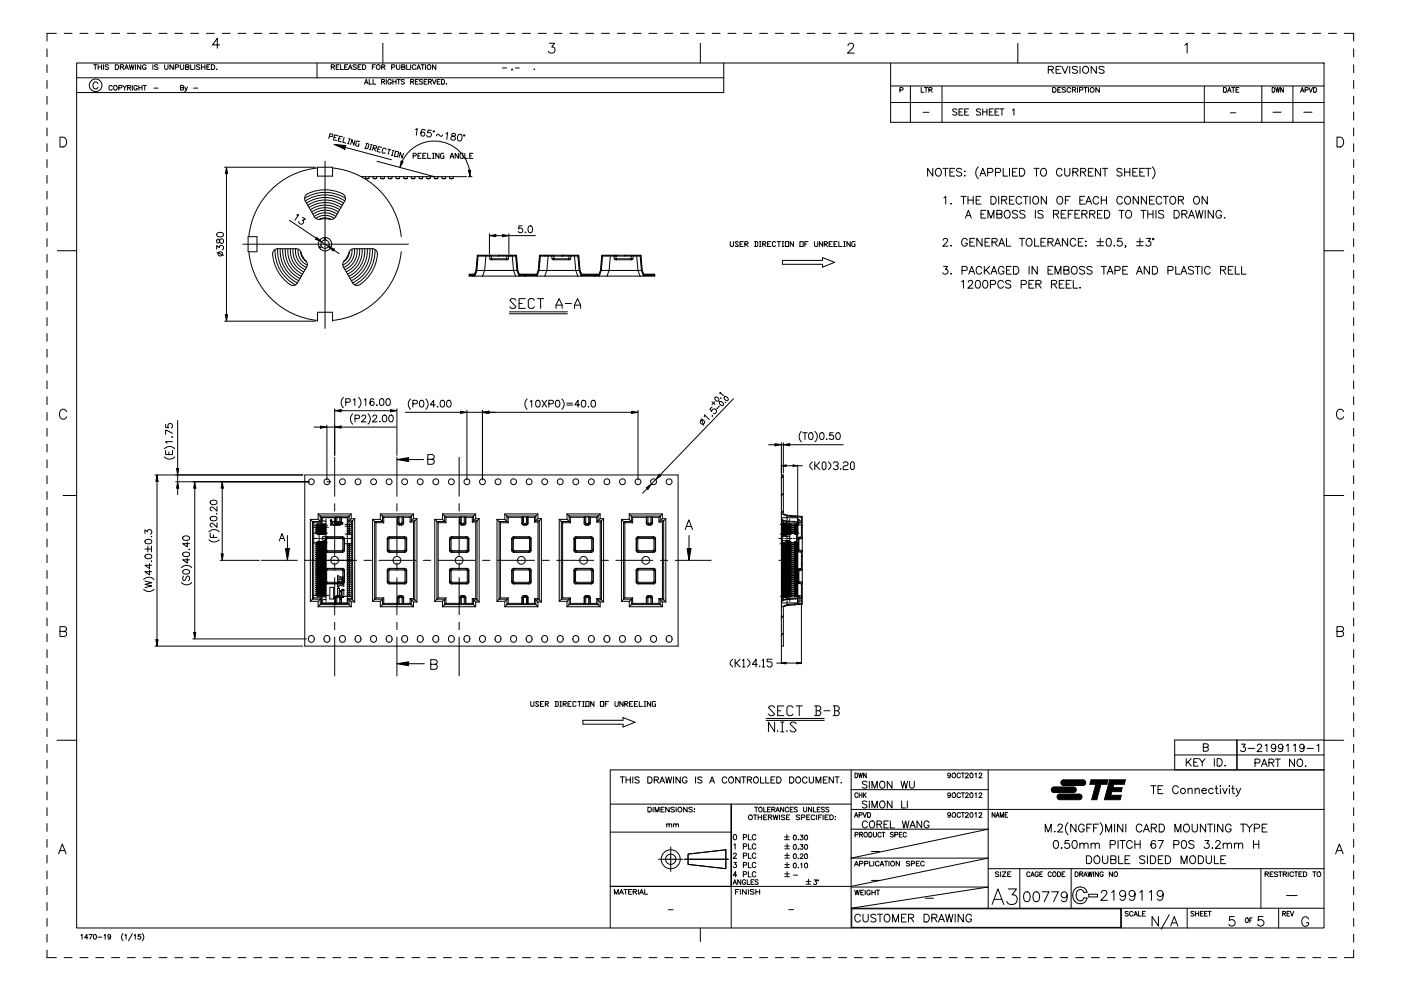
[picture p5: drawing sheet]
<svg xmlns="http://www.w3.org/2000/svg" width="420mm" height="297mm" viewBox="0 0 420 297" stroke-linecap="round" stroke-linejoin="round" font-family="sans-serif">
<!-- layer: NOTE -->
<g fill="none" stroke="#000" stroke-width=".3">
<path d="M279.6 50.5v2.3l-1.5-2.3v2.3M280.7 50.8a.85 .85 0 0 1 .9-.3 .85 .85 0 0 1 .6 .8v.6a.89 .89 0 0 1-.9 .9 .89 .89 0 0 1-.9-.9zM282.7 50.5h1.5M283 59.3l.5-.4v2.3M283.4 50.5v2.3M284.8 51.6h.8M286.2 50.5h-1.4v2.3h1.4M288.1 58.9h1.5M288.3 50.8a.89 .89 0 0 0-.9-.4 .89 .89 0 0 0-.7 .6l.3 .3 1.1 .5 .2 .7a1.05 1.05 0 0 1-1.6 0M288.9 58.9v2.3M289.1 52.7h.2zM289.1 51.3h.2z"/>
<path d="M290.2 60h1.6M290.2 58.9v2.3M291.8 58.9v2.3M292.6 60h.9M293.3 50a2.41 2.41 0 0 0 0 3.6M293.8 52.8l.8-2.3 .9 2.3M294.1 58.9h-1.5v2.3h1.5M294.1 52h1.1M296.1 51.7h1a.61 .61 0 0 0 .6-.6 .61 .61 0 0 0-.6-.6h-1v2.3M297.1 58.9h.7a1.24 1.24 0 0 1 .9 1.1 1.24 1.24 0 0 1-.9 1.2h-.7zM298.4 51.7h1a.61 .61 0 0 0 .6-.6 .61 .61 0 0 0-.6-.6h-1v2.3M299.4 58.9v2.3"/>
<path d="M300.3 60l1.3-.1 .2-.6-.5-.4h-1v2.3M300.8 50.5v2.3h1.3M301.1 60l.7 1.2M302.6 60h.9M302.6 50.5v2.3M303.5 51.6h.9M304.1 58.9h-1.5v2.3h1.5M305 50.5h-1.5v2.3h1.5M305.6 50.5h.8a1.24 1.24 0 0 1 .8 1.1 1.24 1.24 0 0 1-.8 1.2h-.8zM306.3 59.4a.86 .86 0 0 0-1-.6 .86 .86 0 0 0-.7 .9v.6a.86 .86 0 0 0 .7 .9 .86 .86 0 0 0 1-.6M306.7 58.9h1.6M307.5 58.9v2.3"/>
<path d="M308.8 58.9v2.3M309.8 59.2a.85 .85 0 0 1 1-.3 .85 .85 0 0 1 .6 .8v.6a.89 .89 0 0 1-.9 .9 .89 .89 0 0 1-.9-.9zM310 50.5h1.5M310.7 50.5v2.3M312.2 50.8a.85 .85 0 0 1 1-.3 .85 .85 0 0 1 .5 .8v.6a.89 .89 0 0 1-.9 .9 .89 .89 0 0 1-.9-.9zM313.7 58.9v2.3l-1.5-2.3v2.3M317 59.2a.85 .85 0 0 1 1-.3 .85 .85 0 0 1 .6 .8v.6a.89 .89 0 0 1-.9 .9 .89 .89 0 0 1-.9-.9zM318.4 51a.86 .86 0 0 0-1-.5 .86 .86 0 0 0-.7 .8v.6a.86 .86 0 0 0 .7 .9 .86 .86 0 0 0 1-.6M319.2 50.5v1.6a.79 .79 0 0 0 .8 .7 .79 .79 0 0 0 .7-.7v-1.6M319.4 60h.9M320.8 58.9h-1.4v2.3M321.6 51.6l1.3-.1 .3-.6-.6-.4h-1v2.3"/>
<path d="M322.4 51.6l.8 1.2M323.7 60h.9M324 51.6l1.3-.1 .2-.6-.5-.4h-1v2.3M324.7 51.6l.8 1.2M325.2 58.9h-1.5v2.3h1.5M326.3 51.6h.9M327.7 50.5h-1.4v2.3h1.4M329.4 59.4a.86 .86 0 0 0-1-.6 .86 .86 0 0 0-.7 .9v.6a.86 .86 0 0 0 .7 .9 .86 .86 0 0 0 1-.6M329.9 50.5v2.3l-1.5-2.3v2.3M330.2 60h1.5M330.2 58.9v2.3M330.5 50.5h1.5"/>
<path d="M331.3 50.5v2.3M331.7 58.9v2.3M336.4 50.8a.89 .89 0 0 0-.9-.4 .89 .89 0 0 0-.7 .6l.2 .3 1.1 .5 .3 .7a1.05 1.05 0 0 1-1.6 0M336.5 59.4a.86 .86 0 0 0-1-.6 .86 .86 0 0 0-.7 .9v.6a.86 .86 0 0 0 .7 .9 .86 .86 0 0 0 1-.6M337.1 51.6h1.6M337.1 50.5v2.3M337.4 59.2a.85 .85 0 0 1 1-.3 .85 .85 0 0 1 .5 .8v.6a.89 .89 0 0 1-.9 .9 .89 .89 0 0 1-.9-.9zM338.7 50.5v2.3M339.6 51.6h.9M341 50.5h-1.4v2.3h1.4M341.3 58.9v2.3l-1.6-2.3v2.3M341.7 51.6h.9"/>
<path d="M343.1 50.5h-1.4v2.3h1.4M343.5 50.5h1.5M343.7 58.9v2.3l-1.5-2.3v2.3M344.2 50.5v2.3M344.6 60h.9M345.4 50a2.36 2.36 0 0 1 0 3.6M346.1 58.9h-1.5v2.3h1.5M348.3 59.4a.86 .86 0 0 0-1-.6 .86 .86 0 0 0-.7 .9v.6a.86 .86 0 0 0 .7 .9 .86 .86 0 0 0 1-.6M348.7 58.9h1.6M349.5 58.9v2.3M350.9 59.2a.85 .85 0 0 1 1-.3 .85 .85 0 0 1 .6 .8v.6a.89 .89 0 0 1-.9 .9 .89 .89 0 0 1-.9-.9zM353.3 60l1.3-.1 .2-.6-.5-.4h-1v2.3"/>
<path d="M354 60l.8 1.2M358 59.2a.85 .85 0 0 1 1-.3 .85 .85 0 0 1 .6 .8v.6a.89 .89 0 0 1-.9 .9 .89 .89 0 0 1-.9-.9zM361.9 58.9v2.3l-1.5-2.3v2.3M282.7 72l.5-.6h.4l.5 .5-.3 .8-1.2 1.1h1.6M282.9 79.8h1.2l-.7 .9a.78 .78 0 0 1 .6 1.3 .78 .78 0 0 1-1.4-.3M285 61.1h.2zM285 73.7h.2zM289.4 65.4l.9-2.4 .9 2.4M289.7 64.6h1.2M290 72a.86 .86 0 0 0-1-.6 .86 .86 0 0 0-.7 .9v.6a.84 .84 0 0 0 .8 .9 .84 .84 0 0 0 .9-.9h-.6M290.7 72.6h.9M292.2 71.4h-1.5v2.4h1.5"/>
<path d="M294.1 64.2h.9M294.4 71.4v2.4l-1.6-2.4v2.4M295.1 79.8v2.4M295.3 72.6h.9M295.5 63h-1.4v2.4h1.4M296.2 65.4v-2.4l.9 2.4 .9-2.4v2.4M296.6 79.8l-1.5 1.6M296.7 71.4h-1.4v2.4h1.4M297.4 72.6l1.3-.2 .3-.5-.6-.5h-1v2.4M298.2 72.6l.8 1.2M298.8 64.2l1.4-.1 .2-.4-.2-.5-1.4-.2v2.4h1l.6-.5a.6 .6 0 0 0-.6-.7M299.4 73.8l.9-2.4 .9 2.4"/>
<path d="M299.7 73h1.1M301.3 63.4a.85 .85 0 0 1 1-.3 .85 .85 0 0 1 .5 .8v.6a.89 .89 0 0 1-.9 .9 .89 .89 0 0 1-.8-.9zM301.7 71.4v2.4h1.4M303.2 79.8h-1.4v2.4h1.4M303.9 79.8h.7a1.24 1.24 0 0 1 .8 1.2 1.24 1.24 0 0 1-.8 1.2h-.7zM305.1 63.4a.89 .89 0 0 0-.9-.4 .89 .89 0 0 0-.7 .6l.2 .3 1.1 .5 .3 .7a1.05 1.05 0 0 1-1.6 0M305.6 71.4h1.6M306.4 71.4v2.4M307.3 63.4a.89 .89 0 0 0-.9-.4 .89 .89 0 0 0-.7 .6l.2 .3 1.1 .5 .3 .7a1.05 1.05 0 0 1-1.6 0M307.8 71.8a.85 .85 0 0 1 1-.3 .85 .85 0 0 1 .6 .8v.6a.89 .89 0 0 1-.9 .9 .89 .89 0 0 1-.9-.9zM308.5 79.8v2.4M310.2 71.4v2.4h1.3"/>
<path d="M310.4 63v2.4M311 79.8v2.4l-1.6-2.4v2.4M312.1 72.6h.8M312.7 63.4a.89 .89 0 0 0-.8-.4 .89 .89 0 0 0-.8 .6l.3 .3 1.1 .5 .2 .7a1.05 1.05 0 0 1-1.6 0M313.5 71.4h-1.4v2.4h1.4M314.2 72.6l1.3-.2 .2-.5-.5-.5h-1v2.4M314.9 72.6l.8 1.2M315.6 79.8h-1.4v2.4h1.4M315.8 64.2l1.3-.1 .3-.6-.6-.5h-1v2.4M316.2 73.8l.8-2.4 .9 2.4M316.5 73h1.1M316.6 64.2l.8 1.2"/>
<path d="M318.1 64.2h.9M319.6 63h-1.5v2.4h1.5M320.1 71.4v2.4l-1.6-2.4v2.4M320.2 64.2h.9M321.7 63h-1.5v2.4M322.2 64.2h.9M322.5 72a.86 .86 0 0 0-1-.6 .86 .86 0 0 0-.7 .9v.6a.86 .86 0 0 0 .7 .9 .86 .86 0 0 0 1-.6M323.3 72.6h.9M323.7 63h-1.5v2.4h1.5M324.3 64.2l1.4-.1 .2-.6-.6-.5h-1v2.4M324.7 71.4h-1.4v2.4h1.4M325.1 64.2l.8 1.2"/>
<path d="M325.4 73.7h.2zM325.4 72.3h.2zM325.5 61.2l.9-2.3 .9 2.3M325.8 60.4h1.1M326.7 64.2l1.3-.1 .2-.6-.5-.5h-1v2.4M327.4 64.2l.8 1.2M328.8 73.7h2M328.8 72.4h2M329 64.2h.9M329.8 71.4v2M330.2 79.8h1.5M330.5 63h-1.5v2.4h1.5"/>
<path d="M330.9 79.8v2.4M331.1 63h.8a1.24 1.24 0 0 1 .8 1.2 1.24 1.24 0 0 1-.8 1.2h-.8zM331.9 71.6a.74 .74 0 0 1 1.1 .3l.2 .5a1.01 1.01 0 0 1-.9 1.4 1.46 1.46 0 0 1-.4-2.2zM333.9 73.7h.3zM335.4 63h1.6M336.2 63v2.4M336.3 71.4h-1.1l-.2 1a.83 .83 0 0 1 1.3 0 .83 .83 0 0 1-.2 1.3 .83 .83 0 0 1-1.2-.4M337.5 73.7h-.2h.2l-.2 .5M337.7 63.4a.85 .85 0 0 1 .9-.3 .85 .85 0 0 1 .6 .8v.6a.89 .89 0 0 1-.9 .9 .89 .89 0 0 1-.9-.9zM338 79.8h-1.4v2.4h1.4M340.7 73.7h2M340.7 72.4h2"/>
<path d="M341.7 71.4v2M342 63h1.5M342.8 63v2.4M343.7 71.4h1.2l-.6 .9a.78 .78 0 0 1 .5 1.3 .78 .78 0 0 1-1.3-.3M344.1 64.2h1.6M344.1 63v2.4M344.6 79.8v2.4l-1.6-2.4v2.4M345.5 79.8h.7a1.24 1.24 0 0 1 .9 1.2 1.24 1.24 0 0 1-.9 1.2h-.7zM345.6 71.5h.3v.3h-.3zM345.7 63v2.4M346.5 63v2.4M348.9 63.4a.89 .89 0 0 0-.9-.4 .89 .89 0 0 0-.7 .6l.2 .3 1.1 .5 .3 .7a1.05 1.05 0 0 1-1.6 0"/>
<path d="M352 63h.7a1.24 1.24 0 0 1 .9 1.2 1.24 1.24 0 0 1-.9 1.2h-.7zM352.5 79.8v2.4h1.3M354.3 64.2l1.3-.1 .3-.6-.6-.5h-1v2.4M355.1 64.2l.8 1.2M356.3 65.4l.9-2.4 .9 2.4M356.6 64.6h1.2M358.2 79.8h1.6M358.4 63l.6 2.4 .5-2.4 .6 2.4 .6-2.4M359 79.8v2.4M360.3 79.8v2.4M361.3 63v2.4M363.8 63v2.4l-1.6-2.4v2.4"/>
<path d="M366.2 63.6a.86 .86 0 0 0-1-.6 .86 .86 0 0 0-.7 .9v.6a.84 .84 0 0 0 .9 .9 .84 .84 0 0 0 .8-.9h-.6M367 65.3h.2zM369.7 79.8h-1.5v2.4h1.5M370.3 79.8v2.4h1.4M372.2 79.8v2.4h1.3M285 82.1h.2zM288.3 84.5l.5-.5v2.4M288.4 81h1a.61 .61 0 0 0 .6-.6 .61 .61 0 0 0-.6-.6h-1v2.4M290.3 84.6l.4-.6h.5l.4 .5-.3 .7-1.1 1.2h1.5M290.4 82.2l.9-2.4 .9 2.4M290.7 81.4h1.2M292.7 84.2a.74 .74 0 0 1 1.1 .3l.1 .5a1.01 1.01 0 0 1-.9 1.4 1.46 1.46 0 0 1-.3-2.2z"/>
<path d="M294.3 80.4a.86 .86 0 0 0-1-.6 .86 .86 0 0 0-.7 .9v.6a.86 .86 0 0 0 .7 .9 .86 .86 0 0 0 1-.6M294.9 84.2a.74 .74 0 0 1 1.1 .3l.1 .5a1.01 1.01 0 0 1-.8 1.4 1.46 1.46 0 0 1-.4-2.2zM295.6 80.8l1 1.4M296.9 85.2h1a.61 .61 0 0 0 .6-.6 .61 .61 0 0 0-.6-.6h-1v2.4M297.1 82.2l.9-2.4 .9 2.4M297.4 81.4h1.1M300.8 84.6a.86 .86 0 0 0-1-.6 .86 .86 0 0 0-.7 .9v.6a.86 .86 0 0 0 .7 .9 .86 .86 0 0 0 1-.6M301 80.4a.86 .86 0 0 0-1-.6 .86 .86 0 0 0-.7 .9v.6a.84 .84 0 0 0 .8 .9 .84 .84 0 0 0 .9-.9h-.6M301.8 81h.8M303 84.4a.89 .89 0 0 0-.8-.4 .89 .89 0 0 0-.7 .6l.2 .3 1.1 .5 .2 .6a1.05 1.05 0 0 1-1.5 0M306.1 85.2h1a.61 .61 0 0 0 .6-.6 .61 .61 0 0 0-.6-.6h-1v2.4M308.5 85.2h.8"/>
<path d="M309.9 84h-1.4v2.4h1.4M310.6 85.2l1.3-.2 .2-.5-.5-.5h-1v2.4M311.3 85.2l.8 1.2M314.2 81h.9M315.2 85.2l1.3-.2 .3-.5-.6-.5h-1v2.4M316 85.2l.8 1.2M316.3 82.2v-2.4l.9 2.4 .9-2.4v2.4M317.6 85.2h.8M318.9 81l1.4-.2 .2-.3-.2-.5-1.4-.2v2.4h1l.6-.5a.6 .6 0 0 0-.6-.7M319 84h-1.4v2.4h1.4M319.6 85.2h.9M321.1 84h-1.5v2.4h1.5"/>
<path d="M321.4 80.2a.85 .85 0 0 1 1-.3 .85 .85 0 0 1 .5 .8v.6a.89 .89 0 0 1-.9 .9 .89 .89 0 0 1-.8-.9zM321.7 84v2.4h1.4M323.6 86.2h.3zM325.2 80.2a.89 .89 0 0 0-.9-.4 .89 .89 0 0 0-.7 .6l.2 .3 1.1 .5 .3 .6a1.05 1.05 0 0 1-1.6 0M327.4 80.2a.89 .89 0 0 0-.9-.4 .89 .89 0 0 0-.7 .6l.2 .3 1.1 .5 .3 .6a1.05 1.05 0 0 1-1.6 0M331.9 82.2l.9-2.4 .9 2.4M332.3 81.4h1.1M334.3 81h1a.61 .61 0 0 0 .5-.6 .61 .61 0 0 0-.5-.6h-1v2.4M336.6 81h.9M340.7 82.2l.9-2.4 .9 2.4M341 81.4h1.1M350.1 81h1a.61 .61 0 0 0 .6-.6 .61 .61 0 0 0-.6-.6h-1v2.4"/>
<path d="M354 82.2l.9-2.4 .9 2.4M354.4 81.4h1.1M357.8 80.2a.89 .89 0 0 0-.8-.4 .89 .89 0 0 0-.8 .6l.3 .3 1.1 .5 .2 .6a1.05 1.05 0 0 1-1.6 0M362.8 80.4a.86 .86 0 0 0-1-.6 .86 .86 0 0 0-.7 .9v.6a.86 .86 0 0 0 .7 .9 .86 .86 0 0 0 1-.6M365.9 81l1.3-.2 .3-.5-.6-.5h-1v2.4M366.7 81l.8 1.2M368.2 81h.9"/>
</g>
<!-- layer: 004_DIM1 -->
<path d="M100.1 43.3l3.6 .3-.3 1.1zM103.5 44.2l13.9 3.7M296.2 248.5l-41 8.7M296.2 257.2l-41 8.4M296.2 265.8l-41 6.4" fill="none" stroke="#000" stroke-width=".3"/>
<!-- layer: 041_TXT -->
<g fill="none" stroke="#000" stroke-width=".3">
<path d="M46.1 26.4h1.3M54.1 26.3l.8-.1 .2-.3-.4-.3h-.6v1.4l.9-.1 .1-.4-.4-.2M55.4 26.1l.4 .9-.5 .5M56.2 26.1l-.4 .9M58 26.4h1.3M154.5 20.4h1.2M276.7 33.7h1.8M286.9 32.9l-.5-.3-.8 .3 .2 .5 1.1 .6v.3l-.5 .2-.8-.2M287.5 33.5h.7M288.7 32.6h-1.2v1.9h1.2M289.2 33.5h.7M290.4 32.6h-1.2v1.9h1.2"/>
<path d="M294 32.9l-.5-.3-.8 .3 .2 .5 1.1 .6v.3l-.5 .2-.8-.2M294.6 33.5h1.3M294.6 32.6v1.9M295.9 32.6v1.9M296.6 33.5h.7M297.8 32.6h-1.2v1.9h1.2M298.3 33.5h.7M299.5 32.6h-1.2v1.9h1.2M299.7 32.6h1.3M300.4 32.6v1.9M303.5 33l.5-.4v1.9M368.9 33.8h1.6"/>
<path d="M381.6 33.6h2.5M390.9 33.6h2.4M259.9 234.4l-.5-.3-.9 .3 .2 .5 1.1 .5 .1 .5-.5 .3-.9-.3M260.6 234.1v2.1M261.4 236.2v-2.1l.8 2.1 .8-2.1v2.1M263.9 234.4l.2-.2a.98 .98 0 0 1 1.2 1 .98 .98 0 0 1-1.2 .9l-.4-.7zM267.4 234.1v2.1l-1.4-2.1v2.1M270.1 234.1l.5 2.1 .5-2.1 .5 2.1 .5-2.1M272.7 234.1v1.5l.6 .6 .7-.3 .1-1.8M284.9 232.2v-.3a.44 .44 0 0 0-.7-.1 .44 .44 0 0 0 .1 .7 .44 .44 0 0 0 .6-.3l-.1 .8-.7-.1M284.9 238.1v-.3a.44 .44 0 0 0-.7 0 .44 .44 0 0 0 .1 .7 .44 .44 0 0 0 .6-.4l-.1 .9-.7-.2M287.9 232a.53 .53 0 0 0-.6-.3 .53 .53 0 0 0-.4 .5v.4a.53 .53 0 0 0 .4 .5 .53 .53 0 0 0 .6-.3"/>
<path d="M287.9 237.9a.53 .53 0 0 0-.6-.3 .53 .53 0 0 0-.4 .5v.4a.53 .53 0 0 0 .4 .5 .53 .53 0 0 0 .6-.3M288.2 231.7h.9M288.2 237.6h.9M288.7 231.7v1.4M288.7 237.6v1.4M289.5 232l.2-.3 .6 .3-.9 1.1h1M289.5 237.9l.2-.3 .6 .3-.9 1.1h1M291 231.8a.65 .65 0 0 1 .7 .6 .65 .65 0 0 1-.7 .6l-.3-.5zM291 237.7a.65 .65 0 0 1 .7 .6 .65 .65 0 0 1-.7 .7l-.3-.6zM292.3 232l.3-.3v1.4M292.3 237.9l.3-.3v1.4M293.5 232l.3-.3 .5 .3-.9 1.1h1"/>
<path d="M293.5 237.9l.3-.3 .5 .3-.9 1.1h1M199.9 247.2l.3-.3 .4 .3 .5-.3 .2 .9M199.9 246.9v.9M200.6 247.2v.6M201.9 247.2l.3-.3 .4 .3 .6-.3 .2 .9M201.9 246.9v.9M202.6 247.2v.6M205.2 257.5h13.2M206.3 256l11.3-1.3v5.6l-11.3-1.2zM238 250.4a.65 .65 0 0 1 .8 .6 .65 .65 0 0 1-.8 .6l-.2-.5zM238 258.8a.65 .65 0 0 1 .8 .6 .65 .65 0 0 1-.8 .6l-.2-.5zM238 256a.65 .65 0 0 1 .8 .6 .65 .65 0 0 1-.8 .6l-.2-.5z"/>
<path d="M238 253.2a.65 .65 0 0 1 .8 .6 .65 .65 0 0 1-.8 .7l-.2-.6zM239.4 251.6h.1M239.4 257.2h.1M239.4 254.5h.1M239.9 256.2l.3-.3 .5 .3-.9 1.1h1M240 250.3h.7l-.4 .5a.47 .47 0 0 1 .3 .8 .47 .47 0 0 1-.8-.2M240 253.1h.7l-.4 .6a.47 .47 0 0 1 .3 .7 .47 .47 0 0 1-.8-.1M240 259l.4-.3v1.4M241.4 250.4a.65 .65 0 0 1 .7 .6 .65 .65 0 0 1-.7 .6l-.2-.5zM241.4 258.8a.65 .65 0 0 1 .7 .6 .65 .65 0 0 1-.7 .6l-.2-.5zM241.4 256a.65 .65 0 0 1 .7 .6 .65 .65 0 0 1-.7 .6l-.2-.5zM241.4 253.2a.65 .65 0 0 1 .7 .6 .65 .65 0 0 1-.7 .7l-.2-.6z"/>
<path d="M259.9 240.3l-.5-.2-.9 .2 .2 .5 1.2 .7v.4l-.5 .3-.9-.3M260 246.5a.78 .78 0 0 0-.9-.5 .78 .78 0 0 0-.6 .8v.5a.78 .78 0 0 0 .6 .8 .78 .78 0 0 0 .9-.5M260.6 240.1v2.1M261 246.1a.98 .98 0 0 1 1.2 1 .98 .98 0 0 1-1.2 .9l-.4-.7v-.5zM261.3 255.2h2.4M261.4 242.2v-2.1l.8 2.1 .8-2.1v2.1M262.9 247l1.2-.1 .2-.5-.5-.4h-.9v2.1M263.6 247l.7 1.1M264.1 240.2a.98 .98 0 0 1 1.2 .9 .98 .98 0 0 1-1.2 .9l-.4-.6v-.6zM265 247h.8M266.3 246h-1.3v2.1h1.3M266.9 246v2.1h1.2"/>
<path d="M267.4 240.1v2.1l-1.4-2.1v2.1M270.3 240.1v2.1h1.2M270.5 246l.5 2.1 .5-2.1 .5 2.1 .5-2.1M272 240.1v2.1M272.8 248.1l.8-2.1 .8 2.1M273.1 247.4h1M276.3 246v2.1l-1.4-2.1v2.1M278.5 246.5a.78 .78 0 0 0-.9-.5 .78 .78 0 0 0-.6 .8v.5a.76 .76 0 0 0 .8 .8 .76 .76 0 0 0 .7-.8h-.5M284.9 244v-.3a.44 .44 0 0 0-.7 0 .44 .44 0 0 0 .1 .7 .44 .44 0 0 0 .6-.4l-.1 .9-.7-.2M287.9 243.9a.53 .53 0 0 0-.6-.4 .53 .53 0 0 0-.4 .6v.3a.53 .53 0 0 0 .4 .5 .53 .53 0 0 0 .6-.3M288.2 243.5h.9M288.7 243.5v1.4"/>
<path d="M289.5 243.9l.2-.4 .6 .3-.9 1.1h1M291 243.6a.65 .65 0 0 1 .7 .6 .65 .65 0 0 1-.7 .7l-.3-.6zM292.3 243.8l.3-.3v1.4M293.5 243.9l.3-.4 .5 .3-.9 1.1h1M313.3 249.3v-2.3l.9 2.3 .9-2.3v2.3M316 249.2h.3zM316.1 252a.75 .75 0 0 1 1.1 .3l.1 .6a1.02 1.02 0 0 1-.9 1.4 1.48 1.48 0 0 1-.3-2.3zM317.2 247.6l.4-.6 .7 .1 .2 .3-.3 .8-1.2 1.1h1.6M318.1 254.1h.2zM320.2 246.5a2.43 2.43 0 0 0 0 3.6M320.5 251.9h-1.1l-.2 1a.83 .83 0 0 1 1.3 0 .83 .83 0 0 1-.2 1.3 .83 .83 0 0 1-1.2-.4M321.7 252a.75 .75 0 0 1 1.1 .3l.1 .6a1.02 1.02 0 0 1-.9 1.4 1.48 1.48 0 0 1-.3-2.3z"/>
<path d="M322.6 247v2.3l-1.6-2.3v2.3M323.7 253.1l.6-.4 .6 .1v.3l.6-.4h.4l.3 .4v1.2M323.7 252.7v1.6M324.9 253.1v1.2M325 247.6a.87 .87 0 0 0-1-.6 .87 .87 0 0 0-.7 .9v.6a.85 .85 0 0 0 .9 .9 .85 .85 0 0 0 .8-.9h-.5M325.7 256.5h.8a1.25 1.25 0 0 1 .8 1.2 1.25 1.25 0 0 1-.8 1.1h-.8zM325.8 248.1h.9M327.1 253.1l.6-.4 .5 .1 .1 .3 .6-.4h.3l.4 .4v1.2M327.1 252.7v1.6M327.3 247h-1.5v2.3M327.8 248.1h.9M328.2 256.8a.86 .86 0 0 1 1-.3 .86 .86 0 0 1 .5 .9v.5a.9 .9 0 0 1-.9 1 .9 .9 0 0 1-.9-1z"/>
<path d="M328.3 253.1v1.2M329.3 247h-1.5v2.3M329.8 246.5a2.38 2.38 0 0 1 0 3.6M330.5 256.5v1.7a.8 .8 0 0 0 .8 .6 .8 .8 0 0 0 .8-.6v-1.7M331.4 249.3v-2.3l.9 2.3 .9-2.3v2.3M332.8 253.1h1a.61 .61 0 0 0 .6-.6 .61 .61 0 0 0-.6-.6h-1v2.4M333 257.6l1.3-.1 .3-.3-.3-.6-1.3-.1v2.3h1l.6-.4a.6 .6 0 0 0-.6-.8M334.1 247v2.3M335.2 251.9v2.4M335.4 256.5v2.3h1.3M335.7 251.9h1.6M336.5 251.9v2.4"/>
<path d="M336.6 247v2.3l-1.6-2.3v2.3M337.3 257.6h.9M337.5 247v2.3M338.7 256.5h-1.4v2.3h1.4M339.4 252.5a.87 .87 0 0 0-.9-.6 .87 .87 0 0 0-.8 .9v.6a.87 .87 0 0 0 .8 .9 .87 .87 0 0 0 .9-.6M340.2 253h1.6M340.2 251.9v2.4M341.8 251.9v2.4M342.3 247.6a.87 .87 0 0 0-1-.6 .87 .87 0 0 0-.7 .9v.6a.87 .87 0 0 0 .7 .9 .87 .87 0 0 0 1-.6M342.8 249.3l.9-2.3 .9 2.3M343.1 248.6h1.1M343.2 256.8a.9 .9 0 0 0-.9-.4 .9 .9 0 0 0-.7 .6l.3 .4 1.1 .4 .2 .7a1.06 1.06 0 0 1-1.6 0"/>
<path d="M344 256.5v2.3M344.9 256.5h.8a1.25 1.25 0 0 1 .8 1.2 1.25 1.25 0 0 1-.8 1.1h-.8zM345.1 248.1l1.4-.1 .2-.6-.5-.4h-1.1v2.3M345.9 248.1l.8 1.2M346.4 252.2a.67 .67 0 0 0-.7-.3 .67 .67 0 0 0-.5 .4l-.1 1.2a.73 .73 0 0 1 1-.7 .73 .73 0 0 1 .3 1.2 .73 .73 0 0 1-1.2-.1l-.1-.4M347.2 251.9h1.6l-1.2 2.4M347.2 257.6h.9M347.5 247h.8a1.25 1.25 0 0 1 .8 1.2 1.25 1.25 0 0 1-.8 1.1h-.8zM348.7 256.5h-1.5v2.3h1.5M349.4 256.5h.7a1.25 1.25 0 0 1 .9 1.2 1.25 1.25 0 0 1-.9 1.1h-.7zM351.9 253.1h1a.61 .61 0 0 0 .6-.6 .61 .61 0 0 0-.6-.6h-1v2.4M352.2 249.3v-2.3l.9 2.3 .9-2.3v2.3"/>
<path d="M354.1 258.8v-2.3l.9 2.3 .9-2.3v2.3M354.5 252a.75 .75 0 0 1 1.1 .3l.1 .6a1.02 1.02 0 0 1-.9 1.4 1.48 1.48 0 0 1-.3-2.3zM355.2 247.1a1.17 1.17 0 0 1 1.5 .8 1.17 1.17 0 0 1-.8 1.4 1.23 1.23 0 0 1-1.1-.8 1.23 1.23 0 0 1 .4-1.4zM356.9 256.8a.86 .86 0 0 1 1-.3 .86 .86 0 0 1 .5 .9v.5a.9 .9 0 0 1-.9 1 .9 .9 0 0 1-.9-1zM357.4 247v1.7a.8 .8 0 0 0 .8 .7 .8 .8 0 0 0 .8-.7v-1.7M357.9 252.2a.9 .9 0 0 0-.8-.3 .9 .9 0 0 0-.7 .6l.2 .3 1.1 .4 .2 .7a1.06 1.06 0 0 1-1.5 0M359.2 256.5h.8a1.25 1.25 0 0 1 .8 1.2 1.25 1.25 0 0 1-.8 1.1h-.8zM361.2 251.9h1.2l-.6 .9a.79 .79 0 0 1 .5 1.3 .79 .79 0 0 1-1.3-.3M361.4 247v2.3l-1.5-2.3v2.3M361.6 256.5v1.7a.8 .8 0 0 0 .8 .6 .8 .8 0 0 0 .8-.6v-1.7M362 247h1.6M362.8 247v2.3"/>
<path d="M363.3 254.1h.3zM364.1 256.5v2.3h1.3M364.1 247v2.3M364.5 252.5l.4-.6h.4l.5 .4-.3 .8-1.2 1.2h1.6M366 257.6h.9M366.6 247v2.3l-1.6-2.3v2.3M366.7 253.1l.6-.4 .5 .1 .1 .3 .6-.4h.3l.4 .4v1.2M366.7 252.7v1.6M367.4 256.5h-1.4v2.3h1.4M367.9 253.1v1.2M369.1 247.6a.87 .87 0 0 0-1-.6 .87 .87 0 0 0-.7 .9v.6a.85 .85 0 0 0 .8 .9 .85 .85 0 0 0 .9-.9h-.6M370.1 253.1l.5-.4 .6 .1 .1 .3 .6-.4h.3l.3 .4v1.2"/>
<path d="M370.1 252.7v1.6M371.3 253.1v1.2M371.9 247h1.5M372.7 247v2.3M373.7 247l.9 1.1 .9-1.1M374.6 248.1v1.2M375.8 253h1.6M375.8 251.9v2.4M376 248.2h1a.61 .61 0 0 0 .6-.6 .61 .61 0 0 0-.6-.6h-1v2.3M377.4 251.9v2.4M378.4 248.1h.9M379.8 247h-1.4v2.3h1.4"/>
<path d="M200.4 272.7h1.4M236.5 272.6h1.4M237.9 262.3h1.2M239.4 260h.1M244.1 263.7h.7l-.4 .5a.47 .47 0 0 1 .4 .8 .47 .47 0 0 1-.9-.2M245.2 263.7l.2 .2zM257.9 274.5a.86 .86 0 0 0-.9-.5 .86 .86 0 0 0-.7 .9v.5a.86 .86 0 0 0 .7 .9 .86 .86 0 0 0 .9-.5M258.7 274v1.6a.79 .79 0 0 0 .8 .7 .79 .79 0 0 0 .8-.7v-1.6M261.3 263.9h2.4M262.6 274.3a.89 .89 0 0 0-.8-.3 .89 .89 0 0 0-.8 .5l.3 .4 1.1 .4 .2 .7a1.05 1.05 0 0 1-1.6 0M263 274h1.6M263.8 274v2.3"/>
<path d="M265.5 274.1a1.16 1.16 0 0 1 1.4 .8 1.16 1.16 0 0 1-.8 1.4 1.22 1.22 0 0 1-1.1-.8 1.22 1.22 0 0 1 .5-1.4zM267.6 276.3v-2.3l.9 2.3 .9-2.3v2.3M270.3 275.1h.8M271.7 274h-1.4v2.3h1.4M272.4 275.1l1.3-.1 .2-.6-.5-.4h-1v2.3M273.1 275.1l.8 1.2M277 274h.8a1.24 1.24 0 0 1 .8 1.2 1.24 1.24 0 0 1-.8 1.1h-.8zM277.4 269.2h2.5M279.3 275.1l1.4-.1 .2-.6-.6-.4h-1v2.3M280.1 275.1l.8 1.2M281.4 276.3l.8-2.3 .9 2.3M281.7 275.6h1.1"/>
<path d="M283.5 274l.5 2.3 .6-2.3 .5 2.3 .6-2.3M286.3 274v2.3M288.8 274v2.3l-1.6-2.3v2.3M291.2 274.5a.86 .86 0 0 0-.9-.5 .86 .86 0 0 0-.7 .9v.5a.84 .84 0 0 0 .8 .9 .84 .84 0 0 0 .8-.9h-.5M297.4 271.1l1.8-4.7 1.7 4.7M298 269.5h2.3M302.3 266.4h2.4l-1.3 1.8a1.5 1.5 0 0 1 1.6 1.7 1.5 1.5 0 0 1-2.1 1.2l-.6-.3-.5-.6M330.1 267.6l.6-.7h.6l.4 .3a.88 .88 0 0 1-.3 1.2l-1.4 1.4h2M333.3 267.4l.6-.5v2.9M337.5 267.8l-.2-.5a.92 .92 0 0 0-1.5-.1 .92 .92 0 0 0 .4 1.4 .92 .92 0 0 0 1.3-.8 1.41 1.41 0 0 1-1.2 2l-.5-.4M340.3 267.8l-.2-.5a.92 .92 0 0 0-1.5-.1 .92 .92 0 0 0 .4 1.4 .92 .92 0 0 0 1.3-.8 1.41 1.41 0 0 1-1.2 2l-.5-.4M341.7 267.4l.7-.5v2.9"/>
<path d="M344.5 267.4l.7-.5v2.9M347.3 274.7v2.8l-1.9-2.8v2.8M348.7 267.8l-.1-.5a.92 .92 0 0 0-1.5-.1 .92 .92 0 0 0 .4 1.4 .92 .92 0 0 0 1.2-.8 1.41 1.41 0 0 1-1.1 2l-.6-.4M350.5 274.1l-2.4 4.4M351 277.5l1-2.8 1.1 2.8M351.3 276.6h1.4M370 274.7h-1.3l-.2 1.2a1.01 1.01 0 0 1 1.5 0 1.01 1.01 0 0 1-.2 1.5 1.01 1.01 0 0 1-1.4-.4M378.6 274.7h-1.3l-.1 1.2a1.01 1.01 0 0 1 1.5 0 1.01 1.01 0 0 1-.2 1.5 1.01 1.01 0 0 1-1.5-.4M385.7 268.4h3.2M392.3 275.5a1.05 1.05 0 0 0-1.2-.7 1.05 1.05 0 0 0-.8 1.1v.6a1.03 1.03 0 0 0 1 1.1 1.03 1.03 0 0 0 1-1.1h-.7"/>
<circle cx="286" cy="232.3" r=".65"/>
<circle cx="286" cy="238.2" r=".65"/>
<circle cx="286" cy="244.2" r=".65"/>
</g>
<!-- layer: 040_FOR -->
<g fill="none" stroke="#000" stroke-width=".3">
<path d="M14.1 14.7v2.3M14.1 19.4v2.4M16.9 10h-2.8v2.3M19.3 10h2.3M23 18.9h373.9v259.2h-373.9zM24 10h2.4M28.1 19.4h1M28.6 19.4v1.4M28.7 10h2.4M29.4 19.4v1.4M30.4 19.4v1.4M31 19.4v1.4"/>
<path d="M32.5 19.6l-.3-.2-.7 .2 .2 .3 .8 .5-.3 .4-.7-.2M33.5 10h2.3M34.5 19.4h.5a.74 .74 0 0 1 .6 .7 .74 .74 0 0 1-.6 .7h-.5zM38.2 10h2.4M38.8 19.4l.3 1.4 .4-1.4 .3 1.4 .4-1.4M40.6 19.4v1.4M42.2 19.4v1.4l-1-1.4v1.4M42.9 10h2.4M43.8 19.7a.61 .61 0 0 0-.8-.2 .61 .61 0 0 0-.3 .8 .55 .55 0 0 0 .6 .5 .55 .55 0 0 0 .5-.5h-.4M45.8 19.4v1.4M47.3 19.6l-.3-.2-.7 .2 .2 .3 .8 .5-.3 .4-.7-.2M47.7 10h2.3"/>
<path d="M49.4 19.4v1l.4 .4 .5-.2 .1-1.2M52 19.4v1.4l-1.1-1.4v1.4M52.4 10h2.4M54.1 19.4v1l.4 .4 .5-.2 .1-1.2M57.2 10h2.3M57.2 19.4v1.4h.8M58.4 19.4v1.4M59.9 19.6l-.3-.2-.7 .2 .2 .3 .8 .5-.3 .4-.7-.2M60.4 19.4v1.4M61.4 19.4v1.4M61.9 10h2.4M62.9 19.4h-.9v1.4h.9"/>
<path d="M63.4 19.4h.5a.74 .74 0 0 1 .5 .7 .74 .74 0 0 1-.5 .7h-.5zM65.9 13.5h-2.2l1.4-2v2.9M66.6 10h2.4M71.4 10h2.3M76.1 10h2.4M80.8 10h2.4M85.6 10h2.4M90.3 10h2.4M95 18.9v4.4M95.1 10h2.3M99.8 10h2.4M101.7 19.4h-.9v1.4h.9"/>
<path d="M102.1 19.4v1.4h.9M104.2 19.4h-.9v1.4h.9M104.5 10h2.4M106.8 19.6l-.3-.2-.7 .2 .2 .3 .8 .5-.3 .4-.7-.2M108.2 19.4h-.9v1.4h.9M108.7 19.4h.4a.74 .74 0 0 1 .6 .7 .74 .74 0 0 1-.6 .7h-.4zM109.3 10h2.3M112.5 19.4h-.9v1.4M114 10h2.4M114.8 13v5.9M118.7 10h2.4M118.9 19.4v1l.4 .4 .5-.2 .1-1.2"/>
<path d="M121.9 19.4v1.4h.9M123.1 19.4v1.4M123.5 10h2.4M124.7 19.7a.55 .55 0 0 0-.6-.3 .55 .55 0 0 0-.5 .5 .61 .61 0 0 0 .2 .8 .61 .61 0 0 0 .8-.1l.1-.1M126.2 19.4h1M126.7 19.4v1.4M127.6 19.4v1.4M128.2 10h2.4M130.7 19.4v1.4l-1-1.4v1.4M133 10h2.3M137.7 10h2.4M142.4 10h2.4"/>
<path d="M147.2 10h2.3M151.9 10h2.4M156.7 10h2.3M161.4 10h2.4M164.7 13h1.5l-.8 1.1a.99 .99 0 0 1 .7 1.6 .99 .99 0 0 1-1.7-.3M166.1 10h2.4M170.9 10h2.3M175.6 10h2.4M180.3 10h2.4M185.1 10h2.3M189.8 10h2.4M194.6 10h2.3"/>
<path d="M199.3 10h2.4M204 10h2.4M208.8 10h2.3M210 13v5.9M213.5 10h2.4M217 18.9v8.8h-194M218.2 10h2.4M223 10h2.3M227.7 10h2.4M232.5 10h2.3M237.2 10h2.4M241.9 10h2.4"/>
<path d="M246.7 10h2.3M251.4 10h2.4M254.2 13.7l.6-.7h.6l.4 .3a.88 .88 0 0 1-.3 1.2l-1.4 1.4h2M256.1 10h2.4M260.9 10h2.4M265.6 10h2.4M267 18.9v17.8h129.9M270.4 10h2.3M275.1 10h2.4M279.8 10h2.4M284.6 10h2.3M289.3 10h2.4"/>
<path d="M294 10h2.4M298.8 10h2.4M303.5 10h2.4M305.1 13v5.9M308.3 10h2.3M313 10h2.4M317.7 10h2.4M318 19.9h-1.4v2.1h1.4M318.4 19.9l.8 2.1 .9-2.1M320.7 19.9v2.1M322.5 10h2.3M323.8 19.9v2.1"/>
<path d="M327.2 10h2.4M328.7 19.9v2.1l-1.6-2.1v2.1M332 10h2.3M336.7 10h2.4M341.4 10h2.4M346.2 10h2.3M350.9 10h2.4M355.2 13.5l.7-.5v2.9M355.6 10h2.4M360.4 10h2.3M365.1 10h2.4M369.9 10h2.3"/>
<path d="M374.6 10h2.4M379.3 10h2.4M384.1 10h2.3M388.8 10h2.4M393.5 10h2.4M398.3 10h2.4M403 10h2.8v2.3M405.8 14.7v2.3M405.8 19.4v2.4M14.1 24.1v2.4M14.1 28.9v2.3M14.1 33.6v2.4"/>
<path d="M14.1 38.3v2.4M23 23.3h194M29.4 25.1a.78 .78 0 0 0-.9-.5 .78 .78 0 0 0-.6 .8v.5a.78 .78 0 0 0 .6 .8 .78 .78 0 0 0 .9-.5M29.4 20.1h1M33.7 25.9a.53 .53 0 0 0-.6-.3 .53 .53 0 0 0-.5 .5v.4a.53 .53 0 0 0 .5 .5 .53 .53 0 0 0 .6-.3M35.6 26.3h.8l.1-.6-.9-.1v1.4M36.1 20.1l.8-.1 .2-.3-.4-.3h-.6v1.4M36.6 20.1l.5 .7M36.8 25.6l.6 .7 .5-.7M37.4 20.8l.5-1.4 .6 1.4M37.4 26.3v.7M37.6 20.3h.7"/>
<path d="M38.3 26.3l.8-.1 .1-.3-.3-.3h-.6v1.4M38.7 26.3l.5 .7M39.7 25.6v1.4M41.2 25.9a.53 .53 0 0 0-.6-.3 .53 .53 0 0 0-.5 .5v.4a.51 .51 0 0 0 .5 .5 .51 .51 0 0 0 .6-.5h-.4M41.6 26.3h1M41.6 25.6v1.4M42.6 25.6v1.4M42.9 25.6h1M43.4 25.6v1.4M52.5 20.1h.9l.2-.4-.4-.3h-.7v1.4M55.7 20.1l.8-.1 .2-.3-.4-.3h-.6v1.4l.9-.1 .1-.4-.4-.2M60.4 20.1h1"/>
<path d="M62 20.1h.6M64.9 20.7h.1zM99.3 20.1l.8-.1 .2-.3-.4-.3h-.6v1.4M99.8 20.1l.5 .7M100.8 20.1h.5M103.3 20.1h.6M104.4 20.8l.6-1.4 .6 1.4M104.6 20.3h.8M107.3 20.1h.6M109.3 25.2l.5-1.4 .5 1.4M109.5 24.8h.6M110.7 23.8v1.4h.8"/>
<path d="M111.6 20.1h.6M111.8 23.8v1.4h.8M114.4 24.5l.8-.1 .1-.3-.3-.3h-.6v1.4M114.4 20.1l.9-.1 .1-.3-.3-.3h-.7v1.4M114.9 24.5l.4 .7M114.9 20.1l.5 .7M115.8 23.8v1.4M117.3 24.2a.53 .53 0 0 0-.6-.4 .53 .53 0 0 0-.4 .6v.3a.51 .51 0 0 0 .5 .5 .51 .51 0 0 0 .5-.5h-.3M117.4 20.1h.8l.2-.4-.4-.3h-.6v1.4M117.8 24.5h.9M117.8 23.8v1.4M118.7 23.8v1.4"/>
<path d="M119.1 23.8h.9M119.5 23.8v1.4M120.4 20.1l.9-.1 .1-.3-.3-.3h-.7v1.4l1-.1v-.4l-.3-.2M121.2 24l-.3-.2-.6 .2 .1 .4 .8 .4-.3 .4-.6-.2M123.1 24.5l.8-.1 .2-.3-.4-.3h-.6v1.4M123.6 24.5l.5 .7M124.5 24.5h.6M124.9 20.8l.6-1.4 .6 1.4M125.2 20.3h.7M125.4 23.8h-.9v1.4h.9M126.7 24l-.4-.2-.6 .2 .2 .4 .8 .4-.4 .4-.6-.2M127.1 24.5h.6"/>
<path d="M128 23.8h-.9v1.4h.9M128.4 24.5l.8-.1 .2-.3-.4-.3h-.6v1.4M128.9 24.5l.5 .7M129.6 23.8l.6 1.4 .5-1.4M131.1 24.5h.5M131.9 23.8h-.8v1.4h.8M132.3 23.8h.5a.75 .75 0 0 1 .5 .7 .75 .75 0 0 1-.5 .7h-.5zM133.9 25.2h.1M153.6 20.7l-.2 .4M160.2 20.7h.1M267 30.7h129.9M267 25.8h129.9"/>
<path d="M269.8 27l.8-.1 .1-.5-.9-.2v1.5M272.9 25.8v10.9M276.2 26.2v1.5h.8M277.1 26.2h1M277.6 26.2v1.5M278.5 26.9l.8-.1 .1-.3-.3-.3h-.6v1.5M278.9 26.9l.5 .8M282.4 25.8v10.9M314.3 20.9l1.3-.1 .2-.5-.5-.4h-1v2.1M315 20.9l.8 1.1M315.6 26.2h.5a.73 .73 0 0 1 .5 .7 .73 .73 0 0 1-.5 .8h-.5zM316.6 20.9h.9"/>
<path d="M317.1 26.9h.6M318.1 26.2h-1v1.5h1M319.4 26.4l-.3-.2-.7 .2 .2 .4 .8 .4-.3 .5-.7-.2M321 26.6a.63 .63 0 0 0-.9-.1 .63 .63 0 0 0 0 .9 .63 .63 0 0 0 .9-.1M321.5 26.9l.9-.1 .1-.3-.4-.3h-.6v1.5M322 26.9l.5 .8M323 20.2l-.5-.3-1 .3 .2 .5 1.2 .5 .1 .5-.5 .3-1-.3M323 26.2v1.5M323.6 27l.9-.1 .1-.4-.3-.3h-.7v1.5M324.9 26.2h1M325.4 26.2v1.5M326.3 26.2v1.5"/>
<path d="M329.6 26.2v1.5l-1.1-1.5v1.5M331 20.2l-.6-.3-1 .3 .3 .5 1.2 .5 .1 .5-.6 .3-1-.3M361 25.8v10.9M366.8 26.2h.5a.75 .75 0 0 1 .5 .7 .75 .75 0 0 1-.5 .8h-.5zM368 27.7l.6-1.5 .5 1.5M368.2 27.2h.7M369.2 26.2h1M369.7 26.2v1.5M370.5 26.9h.6M371.4 26.2h-.9v1.5h.9M378.3 25.8v10.9M381.4 26.2a.72 .72 0 0 1 .8 .7 .72 .72 0 0 1-.8 .8z"/>
<path d="M382.5 26.2l.2 1.5 .3-1.5 .3 1.5 .3-1.5M384.7 26.2v1.5l-.8-1.5v1.5M387.6 25.8v10.9M389.9 27.7l.5-1.5 .5 1.5M390.1 27.2h.6M391.2 27l.8-.1 .1-.5-.9-.2v1.5M392.4 26.2l.5 1.5 .6-1.5M393.8 26.2a.76 .76 0 0 1 .9 .4 .76 .76 0 0 1-.2 1l-.7 .1zM405.8 24.1v2.4M405.8 28.9v2.3M405.8 33.6v2.4M405.8 38.3v2.4"/>
<path d="M14.1 43.1v2.4M14.1 47.8v2.4M14.1 52.6v2.3M14.1 57.3v2.4M18 41.1h1a1.57 1.57 0 0 1 1 1.5 1.57 1.57 0 0 1-1 1.5h-1zM400.8 41.1h1a1.57 1.57 0 0 1 1 1.5 1.57 1.57 0 0 1-1 1.5h-1zM405.8 43.1v2.4M405.8 47.8v2.4M405.8 52.6v2.3M405.8 57.3v2.4M14.1 62v2.4M14.1 66.8v2.3"/>
<path d="M14.1 71.5v2.4M14.1 76.2v2.4M17.2 75.1h5.8M396.9 75.1h5.9M405.8 62v2.4M405.8 66.8v2.3M405.8 71.5v2.4M405.8 76.2v2.4M14.1 81v2.4M14.1 85.7v2.4M14.1 90.5v2.3M14.1 95.2v2.4"/>
<path d="M14.1 99.9v2.4M405.8 81v2.4M405.8 85.7v2.4M405.8 90.5v2.3M405.8 95.2v2.4M405.8 99.9v2.4M14.1 104.7v2.3M14.1 109.4v2.4M14.1 114.2v2.3M14.1 118.9v2.4M405.8 104.7v2.3M405.8 109.4v2.4"/>
<path d="M405.8 114.2v2.3M405.8 118.9v2.4M14.1 123.6v2.4M14.1 128.4v2.3M14.1 133.1v2.4M14.1 137.8v2.4M20 123.4a1.1 1.1 0 0 0-1.3-.8 1.1 1.1 0 0 0-.9 1.2 1.29 1.29 0 0 0 .3 1.4 1.29 1.29 0 0 0 1.4 .3l.5-.6M402.8 123.4a1.1 1.1 0 0 0-1.3-.8 1.1 1.1 0 0 0-.8 1.2 1.29 1.29 0 0 0 .2 1.4 1.29 1.29 0 0 0 1.4 .3l.5-.6M405.8 123.6v2.4M405.8 128.4v2.3M405.8 133.1v2.4M405.8 137.8v2.4"/>
<path d="M14.1 142.6v2.3M14.1 147.3v2.4M14.1 152.1v2.3M14.1 156.8v2.4M18.9 148.5h4.1M396.9 148.5h5.9M405.8 142.6v2.3M405.8 147.3v2.4M405.8 152.1v2.3M405.8 156.8v2.4M14.1 161.5v2.4M14.1 166.3v2.3"/>
<path d="M14.1 171v2.4M14.1 175.7v2.4M405.8 161.5v2.4M405.8 166.3v2.3M405.8 171v2.4M405.8 175.7v2.4M14.1 180.5v2.3M14.1 185.2v2.4M14.1 190v2.3M14.1 194.7v2.4M14.1 199.4v2.4M18 189.2h1.2a.76 .76 0 0 0 .8-.8l-.8-.6h-1.2v3h1.2a.77 .77 0 0 0 .8-.8 .77 .77 0 0 0-.8-.8"/>
<path d="M400.8 189.2h1.3a.76 .76 0 0 0 .7-.8l-.7-.6h-1.3v3h1.3a.77 .77 0 0 0 .7-.8 .77 .77 0 0 0-.7-.8M405.8 180.5v2.3M405.8 185.2v2.4M405.8 190v2.3M405.8 194.7v2.4M405.8 199.4v2.4M14.1 204.2v2.3M14.1 208.9v2.4M14.1 213.6v2.4M14.1 218.4v2.4M405.8 204.2v2.3M405.8 208.9v2.4"/>
<path d="M405.8 213.6v2.4M405.8 218.4v2.4M14.1 223.1v2.4M14.1 227.9v2.3M14.1 232.6v2.4M14.1 237.3v2.4M17.1 221.9h5.9M185.9 232.8h1.3M186.6 232.8v1.9M187.7 233.7h1.3M187.7 232.8v1.9M189 232.8v1.9"/>
<path d="M189.7 232.8v1.9M191.6 233.1l-.4-.3-.9 .3 .2 .4 1.1 .7v.2l-.4 .3-.9-.3M194.2 232.8h.6a.98 .98 0 0 1 .7 1 .98 .98 0 0 1-.7 .9h-.6zM196.1 233.7l1.1-.1 .2-.4-.4-.4h-.9v1.9M196.8 233.7l.6 1M197.8 234.7l.7-1.9 .7 1.9M198.1 234.1h.9M199.5 232.8l.5 1.9 .4-1.9 .5 1.9 .5-1.9M201.9 232.8v1.9M203.9 232.8v1.9l-1.3-1.9v1.9M206 233.3a.72 .72 0 0 0-.8-.5 .72 .72 0 0 0-.6 .7 .8 .8 0 0 0 .2 1 .8 .8 0 0 0 1.1-.1l.1-.4h-.5M208.5 232.8v1.9"/>
<path d="M210.5 233.1l-.5-.3-.8 .3 .2 .4 1.1 .7v.2l-.5 .3-.8-.3M212.7 234.7l.8-1.9 .7 1.9M213 234.1h.9M217.9 233.3a.72 .72 0 0 0-.8-.5 .72 .72 0 0 0-.6 .7 .8 .8 0 0 0 .3 1 .8 .8 0 0 0 1-.1l.1-.2M218.6 233.1a.79 .79 0 0 1 1.1-.1 .79 .79 0 0 1 .2 1 .73 .73 0 0 1-.7 .7 .73 .73 0 0 1-.8-.7zM221.8 232.8v1.9l-1.2-1.9v1.9M222.3 232.8h1.3M222.9 232.8v1.9M224 233.7l1.1-.1 .2-.4-.4-.4h-.9v1.9M224.7 233.7l.6 1M226.1 233.1a.79 .79 0 0 1 1-.1 .79 .79 0 0 1 .2 1 .73 .73 0 0 1-.7 .7 .73 .73 0 0 1-.7-.7zM228 232.8v1.9h1.1"/>
<path d="M229.6 232.8v1.9h1.1M231.1 233.7h.8M232.3 232.8h-1.2v1.9h1.2M232.9 232.8h.6a.98 .98 0 0 1 .7 1 .98 .98 0 0 1-.7 .9h-.6zM236.7 232.8h.7a.98 .98 0 0 1 .6 1 .98 .98 0 0 1-.6 .9h-.7zM238.7 233.1a.79 .79 0 0 1 1.1-.1 .79 .79 0 0 1 .2 1 .73 .73 0 0 1-.7 .7 .73 .73 0 0 1-.8-.7zM242 233.3a.72 .72 0 0 0-.8-.5 .72 .72 0 0 0-.6 .7 .8 .8 0 0 0 .2 1 .8 .8 0 0 0 1.1-.1l.1-.2M242.6 232.8v1.4l.6 .5 .6-.3 .1-1.6M244.6 234.7v-1.9l.8 1.9 .7-1.9v1.9M246.8 233.7h.8M248 232.8h-1.2v1.9h1.2M249.8 232.8v1.9l-1.2-1.9v1.9"/>
<path d="M250.3 232.8h1.3M250.9 232.8v1.9M252 234.6h.2zM255.2 230.7v47.4M255.2 236.7h41M256.3 231.7a.72 .72 0 0 1 .8 .7 .72 .72 0 0 1-.8 .7zM257.2 237.9a.45 .45 0 0 0-.6-.3 .45 .45 0 0 0-.3 .5v.4a.45 .45 0 0 0 .3 .5 .45 .45 0 0 0 .6-.3M257.4 231.7l.3 1.4 .3-1.4 .3 1.4 .2-1.4M257.6 238.3h.8M257.6 237.6v1.4M258.4 237.6v1.4M258.8 237.6v1.4"/>
<path d="M259.1 238.2l.6 .8M259.7 231.7v1.4l-.8-1.4v1.4M259.7 237.6l-.9 .9M296.2 230.7v41.5M345 235.5h1.6M345.8 235.5v2.3M347.2 236.6h.9M348.6 235.5h-1.4v2.3h1.4M353.2 236a.88 .88 0 0 0-.9-.5 .88 .88 0 0 0-.8 .9v.5a.88 .88 0 0 0 .8 1 .88 .88 0 0 0 .9-.6M356.2 236.7l.5-.4 .6 .1 .1 1.4M356.2 236.3v1.5M358.3 236.7l.6-.4 .5 .1 .1 1.4"/>
<path d="M358.3 236.3v1.5M360.3 236.9a.68 .68 0 0 1 .7-.7 .68 .68 0 0 1 .7 .7h-1.4v.3a.73 .73 0 0 0 .6 .6 .73 .73 0 0 0 .8-.3M363.7 236.6a.75 .75 0 0 0-1.1-.1 .75 .75 0 0 0 0 1.1 .75 .75 0 0 0 1.1-.1M364.3 236.3h.8M364.6 235.5v1.9l.1 .3 .5 .1M365.9 235.5v.2zM365.9 236.4v1.4M366.5 236.3l.7 1.5 .7-1.5M368.6 235.5v.2zM368.6 236.4v1.4M369.2 236.3h.8M369.6 235.5v1.9l.1 .3 .4 .1"/>
<path d="M370.6 236.3l.7 1.5-.5 .7-.3 .1M371.9 236.3l-.6 1.5M396.9 230.7h-214v47.4M396.9 221.9h5.9M405.8 223.1v2.4M405.8 227.9v2.3M405.8 232.6v2.4M405.8 237.3v2.4M14.1 242.1v2.3M14.1 246.8v2.4M14.1 251.5v2.4M14.1 256.3v2.4"/>
<path d="M17.6 255.9l1.1-3 1.1 3M18 254.9h1.4M182.9 249.4h36.3M183 241h72.2M194.2 241.9h.5a.73 .73 0 0 1 .6 .7 .73 .73 0 0 1-.6 .7h-.5zM195.8 241.9v1.4M196.4 243.3v-1.4l.6 1.4 .6-1.4v1.4M197.4 257.5h7.4M198.2 242.6h.6M199.1 241.9h-.9v1.4h.9M200.6 241.9v1.4l-1-1.4v1.4M201.1 253.8v7.4"/>
<path d="M202.2 242.1l-.4-.2-.7 .2 .2 .4 .8 .3 .1 .3-.4 .2-.7-.2M202.7 241.9v1.4M206 241.9v1.4l-1.1-1.4v1.4M207.5 242.1l-.3-.2-.7 .2 .2 .4 .8 .4-.3 .4-.7-.2M208.1 243.3h.1zM208.1 242.5h.1zM219.9 256l.3-.3 .5 .3-.9 1.3h1M220 258.4h.7l-.4 .6a.52 .52 0 0 1 .4 .9 .52 .52 0 0 1-.9-.2M220 250.2a.77 .77 0 0 1 .9 .6 .77 .77 0 0 1-.5 .9l-.5-.3-.1-.6zM220 253.2l.4-.3v1.6M222.8 256.5l.9-.1 .1-.6-1-.1v1.6M222.8 259.3l.9-.1 .1-.6-1-.2v1.6"/>
<path d="M222.8 250.9h.9l.1-.6-1-.2v1.6M222.8 253.7l.9-.1 .1-.6-1-.1v1.6M224.4 255.7v1.6h.8M224.4 258.4v1.6h.8M224.4 250.1v1.6h.8M224.4 252.9v1.6h.8M225.9 244.2h1M226.2 241.9h1M226.4 244.2v1.5M226.6 256a.56 .56 0 0 0-.6-.3 .56 .56 0 0 0-.5 .6v.4a.56 .56 0 0 0 .5 .6 .56 .56 0 0 0 .6-.4M226.6 258.8a.56 .56 0 0 0-.6-.4 .56 .56 0 0 0-.5 .6v.4a.56 .56 0 0 0 .5 .6 .56 .56 0 0 0 .6-.3M226.6 250.5a.56 .56 0 0 0-.6-.4 .56 .56 0 0 0-.5 .6v.4a.56 .56 0 0 0 .5 .6 .56 .56 0 0 0 .6-.4"/>
<path d="M226.6 253.3a.56 .56 0 0 0-.6-.4 .56 .56 0 0 0-.5 .6v.4a.56 .56 0 0 0 .5 .6 .56 .56 0 0 0 .6-.4M226.7 241.9v1.4M227.3 244.9h1M227.3 244.2v1.5M228.3 244.2v1.5M228.9 244.9h.6M229 241.9v1.4h.8M229.9 244.2h-1v1.5h1M230.1 242.6h.5M230.3 244.9l.9-.1 .2-.3-.4-.3h-.7v1.5M230.9 244.9l.5 .8M231 241.9h-.9v1.4h.9"/>
<path d="M231.4 242.6l.8-.1 .1-.3-.3-.3h-.6v1.4M231.8 244.2l.3 1.5 .4-1.5 .4 1.5 .4-1.5M231.8 242.6l.5 .7M232.6 243.3l.5-1.4 .6 1.4M232.8 242.9h.7M233.7 244.2v1.5M234.9 241.9v1.4l-.9-1.4v1.4M235.2 251.6h1.4M235.2 250.8h1.4M235.3 244.4l-.4-.2-.7 .2 .2 .4 .9 .4-.4 .5-.7-.2M235.3 254.4h1.3M235.3 253.6h1.3"/>
<path d="M235.3 257.2h1.3M235.3 256.3h1.3M235.3 260h1.3M235.3 259.1h1.3M235.8 244.9h.6M235.9 250.1v1.4M236 252.9v1.4M236 255.7v1.3M236 258.4v1.4M236.4 242.2a.52 .52 0 0 0-.6-.3 .52 .52 0 0 0-.4 .5v.4a.52 .52 0 0 0 .4 .5 .52 .52 0 0 0 .6-.3M236.8 244.2h-1v1.5h1M236.9 242.6h.5"/>
<path d="M237.8 241.9h-.9v1.4h.9M239 242.1l-.3-.2-.6 .2 .1 .3 .8 .5-.3 .4-.6-.2M239.7 244.4l-.3-.2-.7 .2 .1 .4 .9 .4-.3 .5-.7-.2M240.3 245l.9-.1 .1-.4-.4-.3h-.6v1.5M240.9 241.9v1l.4 .4 .5-.2v-1.2M241.8 244.9h.6M242.8 244.2h-1v1.5h1M243.3 241.9v1.4l-.9-1.4v1.4M243.9 241.9v1.4h.8M244.3 244.6a.64 .64 0 0 0-1-.1 .64 .64 0 0 0 0 .9 .64 .64 0 0 0 1-.1M244.8 244.2v1.5M245 242.6h.5"/>
<path d="M245.4 244.9h.6M245.9 241.9h-.9v1.4h.9M246.4 244.2h-1v1.5M246.8 244.2v1.5M247.1 242.1l-.3-.2-.6 .2 .1 .3 .8 .5-.3 .4-.6-.2M247.3 244.9h.6M248.3 244.2h-1v1.5h1M248.5 242.1l-.4-.2-.6 .2 .2 .3 .8 .5-.4 .4-.6-.2M248.8 244.2h.5a.73 .73 0 0 1 .5 .7 .73 .73 0 0 1-.5 .8h-.5zM250.3 245.6h.2zM250.3 244.8h.2zM255.2 242.6h141.7"/>
<path d="M255.2 257.2h41M255.2 248.5h41M256.2 244.9l.5-1.4 .5 1.4M256.2 259.5l.5-1.4 .6 1.4M256.4 250.2l.7-.1 .1-.5-.8-.2v1.5M256.4 244.5h.6M256.4 259.1h.7M257.5 244.3l.8-.1 .1-.5-.9-.2v1.4M257.7 258.8h.9l.1-.4-.4-.3h-.6v1.4M257.7 250.1h.8v-.5l-.8-.2v1.5M258.2 250.1l.4 .8M258.7 243.5l.5 1.4 .6-1.4"/>
<path d="M259.2 258.8h.9l.1-.4-.3-.3h-.7v1.4M259.2 249.5a.65 .65 0 0 1 .8 .7 .65 .65 0 0 1-.8 .6l-.2-.5zM260.1 243.5a.76 .76 0 0 1 .9 .4 .76 .76 0 0 1-.3 1h-.6zM260.5 249.4a.74 .74 0 0 1 .9 .5 .74 .74 0 0 1-.5 1h-.4zM260.7 258.1v1.4h.9M261.8 249.4v1l.4 .5 .5-.2v-1.3M261.9 258.1v1.4M263.5 258.5a.61 .61 0 0 0-.8-.3 .61 .61 0 0 0-.3 .8 .57 .57 0 0 0 .5 .5 .57 .57 0 0 0 .6-.3M263.8 259.5l.6-1.4 .6 1.4M264 259.1h.8M264.1 249.8a.5 .5 0 0 0-.5-.4 .5 .5 0 0 0-.4 .6v.3a.5 .5 0 0 0 .4 .6 .5 .5 0 0 0 .5-.4M264.4 249.4h.9"/>
<path d="M264.9 249.4v1.5M265.1 258.1h1M265.6 258.1v1.4M266.5 258.1v1.4M267.8 249.6l-.3-.2-.6 .2 .1 .4 .7 .3 .1 .4-.3 .2-.6-.2M268.3 250.2l.7-.1 .1-.5-.8-.2v1.5M269.6 250.1h.5M269.7 258.1v1.4l-1-1.4v1.4M270.4 249.4h-.8v1.5h.8M271.7 249.8a.5 .5 0 0 0-.5-.4 .5 .5 0 0 0-.4 .6v.3a.5 .5 0 0 0 .4 .6 .5 .5 0 0 0 .5-.4M272.7 258.3l-.4-.2-.6 .2 .1 .4 .9 .4-.4 .4-.6-.2M273.2 258.8h.9l.1-.4-.4-.3h-.6v1.4"/>
<path d="M274.7 258.8h.6M275.6 258.1h-.9v1.4h.9M277.1 258.5a.61 .61 0 0 0-.8-.3 .61 .61 0 0 0-.3 .8 .57 .57 0 0 0 .5 .5 .57 .57 0 0 0 .6-.3M298.3 243.5v1.4l-.9-1.4v1.4M298.6 244.9l.5-1.4 .5 1.4M298.8 244.5h.6M299.9 244.9v-1.4l.4 1.4 .5-1.4v1.4M301.3 244.2h.5M302.1 243.5h-.8v1.4h.8M400.4 255.9l1.1-3 1.1 3M400.8 254.9h1.4M405.8 242.1v2.3"/>
<path d="M405.8 246.8v2.4M405.8 251.5v2.4M405.8 256.3v2.4M14.1 261v2.4M14.1 265.8v2.3M14.1 270.5v2.4M14.1 275.2v2.4M14.1 280v2.3M36.9 279.8a1.5 1.5 0 0 0 0 2.1M39.7 279.8l-1.2 2.1M42.6 279.8a1.47 1.47 0 0 1 0 2.1M184.2 268v-1.4l.6 1.4 .5-1.4v1.4"/>
<path d="M185.7 268l.6-1.4 .6 1.4M185.9 267.5h.8M187 266.6h1.1M187.6 266.6v1.4M188.4 267.3h.6M189.4 266.6h-1v1.4h1M189.8 267.3l.9-.1 .2-.3-.4-.3h-.7v1.4M190.3 267.3l.6 .7M191.4 266.6v1.4M191.7 268l.6-1.4 .6 1.4M191.9 267.5h.8M193.3 266.6v1.4h.9"/>
<path d="M210 278.1v4.1M219.2 265.6v-24.6v24.6M219.2 265.6h36M219.2 265.6v12.5M219.2 265.6h-36.3h36.3M219.7 265.1l.6-1.5 .5 1.5M219.9 264.6h.7M220.5 267.3h.6M220.9 262.3h-1.1l.7-1.1v1.6M221.5 266.6h-1v1.4M221.9 266.6v1.4M222.1 263.6v1.5l-1-1.5v1.5"/>
<path d="M222.8 262h.9l.1-.6-1-.2v1.6M223.6 264a.52 .52 0 0 0-.6-.4 .52 .52 0 0 0-.5 .6v.3a.51 .51 0 0 0 .5 .6 .51 .51 0 0 0 .6-.6h-.4M223.7 266.6v1.4l-1.1-1.4v1.4M224 263.6v1.5h.8M224.3 266.6v1.4M224.4 261.2v1.6h.8M225.1 264.3h.6M226 263.6h-.9v1.5h.9M226 266.8l-.4-.2-.7 .2 .2 .3 .9 .5-.4 .4-.7-.2M226.6 261.6a.56 .56 0 0 0-.6-.4 .56 .56 0 0 0-.5 .6v.4a.56 .56 0 0 0 .5 .6 .56 .56 0 0 0 .6-.4M226.6 267.3h1.1M226.6 266.6v1.4"/>
<path d="M227.3 263.8l-.4-.2-.6 .2 .2 .4 .8 .4-.4 .5-.6-.2M227.7 266.6v1.4M235.3 261.9h1.3M235.3 262.7h1.3M236 261.2v1.4M241.7 265h1.3M241.7 264.2h1.3M242.4 263.5v1.3M255.2 272.2h81v5.9M255.2 265.8h41M255.3 272.4h80.7v5.5h-80.7zM256.2 266.8l.4 1.4 .3-1.4 .4 1.4 .3-1.4"/>
<path d="M258 267.5h.6M259 266.8h-1v1.4h1M259.4 266.8v1.4M260.9 267.1a.54 .54 0 0 0-.6-.3 .54 .54 0 0 0-.5 .5 .6 .6 0 0 0 .2 .8 .6 .6 0 0 0 .8-.1l.1-.3h-.3M261.4 267.5h1M261.4 266.8v1.4M262.4 266.8v1.4M262.7 266.8h1M263.2 266.8v1.4M296.2 260.3h100.7M299.5 261.5l-.4-.2-.7 .2 .1 .3 .9 .4 .1 .3-.4 .2-.7-.2M300 261.3v1.4"/>
<path d="M300.5 261.3h1.1l-1.1 1.4h1.1M302.1 262h.6M303.1 261.3h-1v1.4h1M305.7 260.3v11.9M308.8 261.6a.5 .5 0 0 0-.6-.3 .5 .5 0 0 0-.4 .5v.4a.5 .5 0 0 0 .4 .5 .5 .5 0 0 0 .6-.3M309 262.7l.5-1.4 .5 1.4M309.2 262.2h.7M311.3 261.6a.5 .5 0 0 0-.6-.3 .5 .5 0 0 0-.4 .5v.4a.49 .49 0 0 0 .5 .5 .49 .49 0 0 0 .5-.5h-.4M311.7 262h.5M312.6 261.3h-.9v1.4h.9M315.2 261.6a.5 .5 0 0 0-.6-.3 .5 .5 0 0 0-.4 .5v.4a.5 .5 0 0 0 .4 .5 .5 .5 0 0 0 .6-.3M315.8 261.4a.65 .65 0 0 1 .8 .6 .65 .65 0 0 1-.8 .6l-.2-.4z"/>
<path d="M317 261.3a.74 .74 0 0 1 .9 .5 .74 .74 0 0 1-.4 .9h-.5zM318.4 262h.5M319.2 261.3h-.8v1.4h.8M321.1 260.3v11.9M322.3 261.3h.5a.76 .76 0 0 1 .5 .7 .76 .76 0 0 1-.5 .7h-.5zM322.3 266.4a2.2 2.2 0 0 1 3.6 1h-1a1.21 1.21 0 0 0-1.5-.7 1.21 1.21 0 0 0-.8 1.5 1.22 1.22 0 0 0 .7 1.6 1.22 1.22 0 0 0 1.6-.7h1a2.25 2.25 0 0 1-2.9 1.6 2.25 2.25 0 0 1-1.3-3.1zM323.7 262l.8-.1 .1-.3-.3-.3h-.6v1.4M324.1 262l.5 .7M324.9 262.7l.5-1.4 .5 1.4M325.1 262.2h.6M326.1 261.3l.4 1.4 .3-1.4 .3 1.4 .3-1.4M326.4 268h2.6v.8h-2.6z"/>
<path d="M327.8 261.3v1.4M329.3 261.3v1.4l-.9-1.4v1.4M330.7 261.6a.51 .51 0 0 0-.6-.3 .51 .51 0 0 0-.4 .5v.4a.5 .5 0 0 0 .5 .5 .5 .5 0 0 0 .5-.5h-.3M333.5 261.3v1.4l-.9-1.4v1.4M334.2 261.4a.63 .63 0 0 1 .8 .6 .63 .63 0 0 1-.9 .5l-.2-.7zM336.2 272.2h60.7M338.2 273.3l-.3-.2-.6 .2 .1 .4 .8 .4-.3 .5-.6-.2M339.7 273.5a.52 .52 0 0 0-.6-.4 .52 .52 0 0 0-.5 .6v.3a.52 .52 0 0 0 .5 .6 .52 .52 0 0 0 .6-.4M339.9 274.6l.6-1.5 .5 1.5M340.1 274.1h.7M341.3 273.1v1.5h.8M342.5 273.8h.5"/>
<path d="M343.4 273.1h-.9v1.5h.9M355.9 272.2v5.9M358 273.3l-.4-.2-.6 .2 .2 .4 .8 .4-.4 .5-.6-.2M358.4 273.8h.9M358.4 273.1v1.5M359.3 273.1v1.5M359.9 273.8h.5M360.7 273.1h-.8v1.5h.8M361.1 273.8h.5M362 273.1h-.9v1.5h.9M362.2 273.1h.9M362.6 273.1v1.5"/>
<path d="M373.6 275.2l.1-.1a.68 .68 0 0 1 .6 .7 .68 .68 0 0 1-.7 .6l-.3-.4zM374.6 275.8h.5M375.4 275.1h-.8v1.4M378 260.3v11.9M379.3 262l.8-.1 .2-.3-.4-.3h-.6v1.4M379.8 262l.5 .7M380.8 262h.5M381.7 261.3h-.9v1.4h.9M383 261.5l-.3-.2-.7 .2 .2 .3 .8 .4v.3l-.3 .2-.7-.2M383.3 272.2v5.9M383.3 261.3h1M383.8 261.3v1.4"/>
<path d="M384.5 273.8l.8-.1v-.4l-.8-.2v1.5M384.7 262l.8-.1 .2-.3-.4-.3h-.6v1.4M385 273.8l.4 .8M385.2 262l.5 .7M385.8 273.8h.5M386.2 261.3v1.4M386.7 273.1h-.9v1.5h.9M386.8 273.1l.5 1.5 .5-1.5M387.8 261.6a.6 .6 0 0 0-.9-.3 .6 .6 0 0 0-.2 .9 .56 .56 0 0 0 .4 .5 .56 .56 0 0 0 .7-.3M388 261.3h1M388.5 261.3v1.4M389.4 262h.6"/>
<path d="M390.3 261.3h-.9v1.4h.9M390.7 261.3h.5a.74 .74 0 0 1 .6 .7 .74 .74 0 0 1-.6 .7h-.5zM393.5 261.3h1M394 261.3v1.4M405.8 261v2.4M405.8 265.8v2.3M405.8 270.5v2.4M405.8 275.2v2.4M405.8 280v2.3M14.1 284.7v2.3h2.8M19.3 287h2.3M24 287h2.4"/>
<path d="M24.3 280.3l.3-.2v1.4M26.4 281h-1l.7-.9v1.4M26.7 280.1h.9l-.6 1.4M28.2 280.1a.64 .64 0 0 1 .7 .7 .64 .64 0 0 1-.7 .6l-.2-.5zM28.7 287h2.4M29.4 280.9h1.2M31.2 280.3l.3-.2v1.4M33.2 280.5l-.1-.3a.43 .43 0 0 0-.7 0 .43 .43 0 0 0 .2 .7 .43 .43 0 0 0 .6-.4l-.2 .9-.6-.1M33.5 287h2.3M37.5 280.3l.3-.2v1.4M38.2 287h2.4M40.2 280.3l.4-.2v1.4"/>
<path d="M42.1 280.1h-.6l-.1 .6a.49 .49 0 0 1 .7 0 .49 .49 0 0 1-.1 .7 .49 .49 0 0 1-.7-.2M42.9 287h2.4M47.7 287h2.3M52.4 287h2.4M57.2 287h2.3M61.9 287h2.4M66.6 287h2.4M71.4 287h2.3M76.1 287h2.4M80.8 287h2.4M85.6 287h2.4M90.3 287h2.4"/>
<path d="M95.1 287h2.3M99.8 287h2.4M104.5 287h2.4M109.3 287h2.3M114 287h2.4M118.7 287h2.4M123.5 287h2.4M128.2 287h2.4M133 287h2.3M137.7 287h2.4M142.4 287h2.4M147.2 287h2.3"/>
<path d="M151.9 287h2.4M156.7 287h2.3M161.4 287h2.4M166.1 287h2.4M170.9 287h2.3M175.6 287h2.4M180.3 287h2.4M185.1 287h2.3M189.8 287h2.4M194.6 287h2.3M199.3 287h2.4M204 287h2.4"/>
<path d="M208.8 287h2.3M213.5 287h2.4M218.2 287h2.4M223 287h2.3M227.7 287h2.4M232.5 287h2.3M237.2 287h2.4M241.9 287h2.4M246.7 287h2.3M251.4 287h2.4M256.1 287h2.4M260.9 287h2.4"/>
<path d="M265.6 287h2.4M270.4 287h2.3M275.1 287h2.4M279.8 287h2.4M284.6 287h2.3M289.3 287h2.4M294 287h2.4M298.8 287h2.4M303.5 287h2.4M308.3 287h2.3M313 287h2.4M317.7 287h2.4"/>
<path d="M322.5 287h2.3M327.2 287h2.4M332 287h2.3M336.7 287h2.4M341.4 287h2.4M346.2 287h2.3M350.9 287h2.4M355.6 287h2.4M360.4 287h2.3M365.1 287h2.4M369.9 287h2.3M374.6 287h2.4"/>
<path d="M379.3 287h2.4M384.1 287h2.3M388.8 287h2.4M393.5 287h2.4M398.3 287h2.4M405.8 284.7v2.3h-2.8"/>
<circle cx="28.7" cy="25.6" r="1.9"/>
<circle cx="34.6" cy="26.2" r=".65"/>
<circle cx="113.4" cy="20" r=".66"/>
<circle cx="128.6" cy="20" r=".66"/>
<circle cx="325.4" cy="20.8" r="1"/>
<circle cx="327.4" cy="26.9" r=".67"/>
<circle cx="354.6" cy="237" r=".79"/>
<circle cx="201.1" cy="257.5" r="1.54"/>
<circle cx="203.8" cy="242.6" r=".67"/>
<circle cx="225" cy="244.9" r=".67"/>
<circle cx="228" cy="242.5" r=".65"/>
<circle cx="267.6" cy="258.8" r=".66"/>
<circle cx="395.4" cy="261.9" r=".66"/>
</g>
<!-- layer: 0 -->
<g fill="none" stroke="#000" stroke-width=".3">
<path d="M150.6 20.4h1.2M143.1 76.5h11.7l.4 4.5 .5 1.2h5.2l.5-1.2 .3-4.5h11.8l.4 4.5 .4 1.2h5.3l.4-1.2 .4-4.5h11.7l.4 4.5 .5 1.2h3.3v.5h-55.7v-.5l1.7-.2 .4-1zM145.7 76.7l-.4 4.4-.6 1.6M146.7 76.7l.2 .9M146.9 77.6h.5M147.1 76.5v.2M147.3 76.7l.1 .9M147.4 77.6h4.4M147.4 77.6v.3M149.4 76.5v.2M151.8 77.6v.3M151.8 77.6h.6"/>
<path d="M152 76.7l-.2 .9M152.6 76.7l-.3 1-.2 .2h-4.9l-.3-.3M153.1 76.5l-.2 .2M153.6 76.7l.3 4.4 .7 1.6M155.1 79.7l-.2 .3M161.9 78.2l-.3 .3M163.6 76.5l-.2 .2M164.3 76.7l-.4 4.4-.6 1.6M165.4 76.7l.1 .9M165.5 77.6h.6M165.5 77.6l.4 .3h4.8l.4-.3M166 76.7l.1 .9"/>
<path d="M166 76.5v.2M166.1 77.6h4.4M166.1 77.6v.3M168.4 76.5v.2M168.8 76.5l-.2 .2M170.5 77.6v.3M170.5 77.6h.6M170.6 76.7l-.1 .9M171.2 76.7l-.1 .9M172.2 76.7l.4 4.4 .6 1.6M173.5 77l-.2 .3M183 76.7l-.4 4.4-.6 1.6"/>
<path d="M184 76.7l.2 .9M184.2 77.6h.5M184.2 77.6l.3 .3h4.9l.3-.3M184.5 76.5l-.2 .2M184.6 76.7l.1 .9M184.7 77.6h4.4M184.7 77.6v.3M185 76.5v.2M187.3 76.5v.2M189.1 77.6h.6M189.1 77.6v.3M189.3 76.7l-.2 .9"/>
<path d="M189.9 76.7l-.2 .9M190.9 76.7l.3 4.4 .7 1.6M142.2 82.2l-.6 .6M142.7 81.7l-.4 .4M143 81.1l.3-4.4h11.3l.4 4.4M143 81.1l-.7 1.6M143 81.1h12M154.7 90l-.5-.5h-.9l-.5 .5 1.9 1.9-.5 .5h-.9l-.5-.5M155 81.1l.6 1.6M155.6 91h.9M157.5 89.5h-1.9v2.9h1.9M157.9 82.2l-.6 .6"/>
<path d="M160.2 90l-.4-.5h-1l-.4 .5v1.9l.4 .5h1l.4-.5M161.1 89.5h1.9M161.6 81.1l.4-4.4h11.3l.3 4.4M161.6 81.1l-.6 1.6M161.6 81.1h12M162.1 89.5v2.9M166.7 92.4v-1l.9-1.9 .9 1.9v1M166.7 91.4h1.8M169.5 91h1.8M172.2 92.4v-1l.9-1.9 1 1.9v1M172.2 91.4h1.9M173.6 81.1l.7 1.6"/>
<path d="M174.1 81.7l-.2 .2M178.8 82.2l-.6 .6M180.3 81.1l.3-4.4h11.3l.4 4.4M180.3 81.1l-.7 1.6M180.3 81.1h12M180.3 80.7l-.3 .3M192.3 81.1l.6 1.6M100.3 137.1v11.6M119 137.1v11.6M128.2 137.6h1.3a.74 .74 0 0 0 .7-.8l-.7-.6h-1.3v3h1.3a.76 .76 0 0 0 .7-.8 .76 .76 0 0 0-.7-.8M137.6 137.1v11.6M91.4 142.3h111.9v51.3h-111.9z"/>
<path d="M93 155.7h2.4M93 155.7v24.5M93 155.7l1 1M93.7 156.3h2.3v-1.6h8.7v1.4h1v23.7h-1v1.4h-8.7v-1.6h-2.3zM94 156.7h2.4M94 156.7v22.5M95.4 154h9.9M95.4 154v1.7M95.4 155.7l1 1M95.4 154l1 1M96.4 155h4.1M96.4 155v1.7"/>
<path d="M98 144.4h1.2M100.3 150.9v2.3M100.3 155.4v11.1M100.5 156.8l.1 .4 .5 .2M100.5 155v1.8M100.6 156.7h.4M100.6 155h-.1M100.6 155v1.7M100.6 156.7l-.1 .1M100.6 156.7l.2 .3 .4 .2M101 154.9h.9M101 154.9v1.8"/>
<path d="M101 154.9l-.4 .1M101 156.7l.2 .2M101.1 157.4h.7M101.2 157.2h.4M101.2 156.9v.3M101.2 156.9h.4M101.2 157.2l-.1 .2M101.6 156.9v.3M101.6 157.2l.2 .2M101.9 154.9l.3 .1M101.9 156.7l-.3 .2M101.9 156.7h.3"/>
<path d="M101.9 154.9v1.8M102.2 156.7l-.2 .4-.4 .1M102.2 155h.2M102.2 155v1.7M102.2 156.7l.2 .1M102.4 155h1.9M102.4 155v1.8M102.4 156.8l-.2 .4-.4 .2M104.3 156.5h1M104.3 155v1.5M105.3 155.5h1M105.3 154v1.5"/>
<path d="M105.3 155.5l-1 1M105.3 154l-1 1M105.3 156.5v22.9M106.3 155.5v24.9M106.3 155.5l-1 1M111.7 155.7h2.3M111.7 155.7v24.5M111.7 155.7l1 1M112.3 156.3h2.4v-1.6h8.6v1.4h1.1v23.7h-1.1v1.4h-8.6v-1.6h-2.4zM112.7 156.7h2.3M112.7 156.7v22.5M114 154h10"/>
<path d="M114 154v1.7M114 155.7l1 1M114 154l1 1M115 155h4.1M115 155v1.7M119 150.9v2.3M119 155.4v11.1M119.1 155v1.8M119.1 156.8l.2 .4 .4 .2M119.3 156.7l.1 .3 .5 .2M119.3 156.7h.3M119.3 155h-.2"/>
<path d="M119.3 155v1.7M119.3 156.7l-.2 .1M119.6 154.9h.9M119.6 154.9v1.8M119.6 154.9l-.3 .1M119.6 156.7l.3 .2M119.7 157.4h.7M119.9 157.2h.4M119.9 156.9h.4M119.9 156.9v.3M119.9 157.2l-.2 .2M120.3 156.9v.3"/>
<path d="M120.3 157.2l.1 .2M120.5 156.7h.4M120.5 154.9v1.8M120.5 154.9l.4 .1M120.5 156.7l-.2 .2M120.9 156.7l-.2 .3-.4 .2M120.9 155h.1M120.9 155v1.7M120.9 156.7l.1 .1M121 156.8l-.1 .4-.5 .2M121 155h1.9M121 155v1.8"/>
<path d="M122.9 155v1.5M122.9 156.5h1.1M124 155.5h1M124 154v1.5M124 154l-1.1 1M124 155.5l-1.1 1M124 156.5v22.9M125 155.5v24.9M125 155.5l-1 1M130.3 155.7h2.4M130.3 155.7v24.5M130.3 155.7l1.1 1"/>
<path d="M131 156.3h2.3v-1.6h8.7v1.4h1v23.7h-1v1.4h-8.7v-1.6h-2.3zM131.4 156.7h2.3M131.4 156.7v22.5M132.7 154h9.9M132.7 154v1.7M132.7 154l1 1M132.7 155.7l1 1M133.7 155h4.1M133.7 155v1.7M137.6 150.9v2.3M137.6 155.4v11.1M137.8 155v1.8"/>
<path d="M137.8 156.8l.1 .4 .5 .2M137.9 156.7l.2 .3 .4 .2M137.9 156.7h.4M137.9 155h-.1M137.9 155v1.7M137.9 156.7l-.1 .1M138.3 154.9l-.4 .1M138.3 156.7l.2 .2M138.3 154.9h.9M138.3 154.9v1.8M138.4 157.4h.7M138.5 157.2h.4"/>
<path d="M138.5 156.9h.4M138.5 156.9v.3M138.5 157.2l-.1 .2M138.9 156.9v.3M138.9 157.2l.2 .2M139.2 154.9l.3 .1M139.2 156.7l-.3 .2M139.2 156.7h.3M139.2 154.9v1.8M139.5 155h.2M139.5 155v1.7M139.5 156.7l.2 .1"/>
<path d="M139.5 156.7l-.1 .3-.5 .2M139.7 156.8l-.2 .4-.4 .2M139.7 155h1.9M139.7 155v1.8M141.6 156.5h1M141.6 155v1.5M142.6 155.5h1M142.6 154v1.5M142.6 154l-1 1M142.6 155.5l-1 1M142.6 156.5v22.9M143.6 155.5v24.9"/>
<path d="M143.6 155.5l-1 1M149 155.7h2.3M149 155.7v24.5M149 155.7l1 1M149.6 156.3h2.4v-1.6h8.6v1.4h1.1v23.7h-1.1v1.4h-8.6v-1.6h-2.4zM150 156.7h2.3M150 156.7v22.5M151.3 154h10M151.3 154v1.7M151.3 155.7l1 1M151.3 154l1 1M152.3 155h4.1"/>
<path d="M152.3 155v1.7M156.4 156.8l.2 .4 .4 .2M156.4 155v1.8M156.6 156.7h.3M156.6 155h-.2M156.6 155v1.7M156.6 156.7l-.2 .1M156.6 156.7l.1 .3 .5 .2M156.9 154.9l-.3 .1M156.9 156.7l.3 .2M156.9 154.9h.9M156.9 154.9v1.8"/>
<path d="M157 157.4h.7M157.2 157.2h.4M157.2 156.9h.4M157.2 156.9v.3M157.2 157.2l-.2 .2M157.6 156.9v.3M157.6 157.2l.1 .2M157.8 154.9l.4 .1M157.8 156.7l-.2 .2M157.8 156.7h.4M157.8 154.9v1.8M158.2 156.7l-.2 .3-.4 .2"/>
<path d="M158.2 155h.1M158.2 155v1.7M158.2 156.7l.1 .1M158.3 156.8l-.1 .4-.5 .2M158.3 155h1.9M158.3 155v1.8M160.2 156.5h1.1M160.2 155v1.5M161.3 155.5h1M161.3 154v1.5M161.3 154l-1.1 1M161.3 155.5l-1.1 1"/>
<path d="M161.3 156.5v22.9M162.3 155.5v24.9M162.3 155.5l-1 1M167.6 155.7v24.5M167.6 155.7h2.4M167.6 155.7l1.1 1M168.3 156.3h2.3v-1.6h8.7v1.4h1v23.7h-1v1.4h-8.7v-1.6h-2.3zM168.7 156.7h2.3M168.7 156.7v22.5M170 154v1.7M170 154h9.9M170 155.7l1 1"/>
<path d="M170 154l1 1M171 155h4.1M171 155v1.7M175.1 155v1.8M175.1 156.8l.1 .4 .5 .2M175.2 156.7l.2 .3 .4 .2M175.2 156.7h.4M175.2 155h-.1M175.2 155v1.7M175.2 156.7l-.1 .1M175.6 154.9h.9M175.6 154.9v1.8"/>
<path d="M175.6 154.9l-.4 .1M175.6 156.7l.2 .2M175.7 157.4h.7M175.8 157.2h.5M175.8 156.9h.5M175.8 156.9v.3M175.8 157.2l-.1 .2M176.3 156.9v.3M176.3 157.2l.1 .2M176.5 156.7h.3M176.5 154.9v1.8M176.5 154.9l.3 .1"/>
<path d="M176.5 156.7l-.2 .2M176.8 156.7l-.1 .3-.4 .2M176.8 155h.2M176.8 155v1.7M176.8 156.7l.2 .1M177 155h1.9M177 155v1.8M177 156.8l-.2 .4-.4 .2M178.9 156.5h1M178.9 155v1.5M179.9 154v1.5M179.9 155.5h1"/>
<path d="M179.9 154l-1 1M179.9 155.5l-1 1M179.9 156.5v22.9M180.9 155.5v24.9M180.9 155.5l-1 1M186.3 155.7h2.3M186.3 155.7v24.5M186.3 155.7l1 1M186.9 156.3h2.4v-1.6h8.6v1.4h1.1v23.7h-1.1v1.4h-8.6v-1.6h-2.4zM187.3 156.7h2.4M187.3 156.7v22.5M188.6 154h10"/>
<path d="M188.6 154v1.7M188.6 154l1.1 1M188.6 155.7l1.1 1M189.7 155h4.1M189.7 155v1.7M193.8 155v1.8M193.8 156.8l.1 .4 .4 .2M193.9 156.7l.1 .3 .5 .2M193.9 155h-.1M193.9 156.7h.3M193.9 155v1.7M193.9 156.7l-.1 .1"/>
<path d="M194.2 154.9l-.3 .1M194.2 156.7l.3 .2M194.2 154.9h.9M194.2 154.9v1.8M194.3 157.4h.7M194.5 157.2h.4M194.5 156.9h.4M194.5 156.9v.3M194.5 157.2l-.2 .2M194.9 156.9v.3M194.9 157.2l.1 .2M195.1 156.7h.4"/>
<path d="M195.1 154.9v1.8M195.1 154.9l.4 .1M195.1 156.7l-.2 .2M195.5 155h.1M195.5 155v1.7M195.5 156.7l.1 .1M195.5 156.7l-.2 .3-.4 .2M195.6 156.8l-.1 .4-.5 .2M195.6 155h1.9M195.6 155v1.8M197.5 155v1.5M197.5 156.5h1.1"/>
<path d="M198.6 155.5h1M198.6 154v1.5M198.6 154l-1.1 1M198.6 155.5l-1.1 1M198.6 156.5v22.9M199.6 155.5v24.9M199.6 155.5l-1 1M205.4 158.7l1.1-2.9 1.1 2.9M205.8 157.8h1.4M234.2 142.3h.6v11.7l1.2 .4 4.5 .4v26.3l-4.5 .4-1.2 .4v11.7h-.6zM234.2 154l1.7 .7M234.2 155.7l1.7 .6 4.4 .4"/>
<path d="M234.8 142.7l-.6 .6M234.8 148l-.6 .5M234.8 153.2l-.6 .6M235.9 154.7l4.4 .3v5.9l-1 .2-.2 .3 .1 3.8 1.1 .3v4.8l-1 .2-.2 .3 .1 3.9 1.1 .3v5.8l-4.4 .4M235.9 154.7v26.5M238.6 154.6l-.3 .3M239.1 154.9l.1 2.3 1.1 .2M240.5 157.9l-.2 .3M78.4 167.9h10.7M83.7 162.1l.8-2.2 .9 2.2M84 161.4h1.1M91.4 167.9h2.2"/>
<path d="M94 179.2l-1 1M94 179.2h2.4M95.8 167.9h11.1M96.4 179.2l-1 1M96.4 179.2v1.6M97.4 161.4l.2 .2M97.4 170.9l.2 .2M97.4 161.4v3.6M97.4 170.9v3.5M97.4 165l.2 .3 .4 .2M97.4 174.4l.2 .4 .4 .2M97.6 174.3l.1 .3 .5 .3"/>
<path d="M97.6 164.8l.2 .4 .4 .2M97.6 161.6h.3M97.6 164.8h.3M97.6 174.3h.3M97.6 171.1h.3M97.6 161.6v3.2M97.6 171.1v3.2M97.6 164.8l-.2 .2M97.6 174.3l-.2 .1M97.9 161.6v3.2M97.9 171.1v3.2M97.9 164.8l.3 .2"/>
<path d="M97.9 174.3l.3 .2M98 160.9l-.4 .2-.2 .3M98 170.3l-.4 .2-.2 .4M98 160.9l.2 .1M98 170.3l.2 .2M98 170.3h4.7M98 165.5h4.7M98 175h4.7M98 160.9h4.7M98.2 170.8h4.4M98.2 174.5h4.4M98.2 161.4h4.4"/>
<path d="M98.2 161v.4M98.2 165v.4M98.2 170.5v.3M98.2 174.5v.4M98.2 161h4.4M98.2 174.9h4.4M98.2 165h4.4M98.2 165.4h4.4M98.2 170.5h4.4M98.2 174.9l-.2 .1M98.2 165.4l-.2 .1M98.2 161l-.4 .1-.2 .5"/>
<path d="M98.2 161.4l-.3 .2M98.2 170.5l-.4 .1-.2 .5M98.2 170.8l-.3 .3M100.3 168.7v2.2M100.3 173.1v11.2M100.5 179.1l.1 .1M100.5 179.1v1.7M100.6 179.2h.4M100.6 179.2v1.7M101 179.2v1.7M101.1 178.5l.1 .1M101.1 178.5h.7"/>
<path d="M101.1 178.5l-.4 .1-.2 .5M101.2 179l-.2 .2M101.2 178.6l-.4 .2-.2 .4M101.2 178.6v.4M101.2 179h.4M101.2 178.6h.4M101.6 178.6v.4M101.6 179l.3 .2M101.6 178.6l.4 .2 .2 .4M101.8 178.5l.4 .1 .2 .5M101.8 178.5l-.2 .1M101.9 179.2h.3"/>
<path d="M101.9 179.2v1.7M102.2 179.2v1.7M102.4 179.1l-.2 .1M102.4 179.1v1.7M102.6 161v.4M102.6 165v.4M102.6 170.5v.3M102.6 174.5v.4M102.6 165.4l.1 .1M102.6 174.9l.1 .1M102.6 161.4l.2 .2M102.6 170.8l.2 .3"/>
<path d="M102.6 170.5l.4 .2 .1 .4M102.6 161l.4 .2 .1 .4M102.7 170.3l.4 .2 .2 .4M102.7 160.9l.4 .1 .2 .4M102.7 170.3l-.1 .2M102.7 160.9l-.1 .1M102.8 174.3l-.2 .2M102.8 164.8l-.2 .2M102.8 161.6h.3M102.8 164.8h.3M102.8 174.3h.3M102.8 171.1h.3"/>
<path d="M102.8 161.6v3.2M102.8 171.1v3.2M103.1 174.3l-.1 .3-.4 .3M103.1 164.8l-.2 .4-.3 .2M103.1 161.6v3.2M103.1 171.1v3.2M103.1 164.8l.2 .2M103.1 174.3l.2 .1M103.3 170.9l-.2 .2M103.3 161.4l-.2 .2M103.3 161.4v3.6M103.3 170.9v3.5"/>
<path d="M103.3 165l-.2 .4-.4 .1M103.3 174.4l-.2 .5-.4 .1M104.3 179.4l1 1M104.3 179.4h1M104.3 179.4v1.4M105.3 179.4l1 1M109.1 167.9h2.3M112.7 179.2l-1 1M112.7 179.2h2.3M113.6 167.9h11.1M115 179.2l-1 1M115 179.2v1.6"/>
<path d="M116.1 170.9l.1 .2M116.1 161.4l.1 .2M116.1 161.4v3.6M116.1 170.9v3.5M116.1 165l.1 .3 .5 .2M116.1 174.4l.1 .4 .5 .2M116.2 174.3l.2 .3 .4 .3M116.2 164.8l.2 .4 .4 .2M116.2 161.6h.4M116.2 164.8h.4M116.2 174.3h.4M116.2 171.1h.4"/>
<path d="M116.2 161.6v3.2M116.2 171.1v3.2M116.2 164.8l-.1 .2M116.2 174.3l-.1 .1M116.6 174.3l.2 .2M116.6 164.8l.2 .2M116.6 161.6v3.2M116.6 171.1v3.2M116.7 170.3l-.5 .2-.1 .4M116.7 160.9l-.4 .1-.2 .4M116.7 160.9l.1 .1M116.7 170.3l.1 .2"/>
<path d="M116.7 170.3h4.7M116.7 165.5h4.7M116.7 175h4.7M116.7 160.9h4.7M116.8 170.8h4.4M116.8 174.5h4.4M116.8 161v.4M116.8 165v.4M116.8 170.5v.3M116.8 174.5v.4M116.8 161.4h4.4M116.8 161h4.4"/>
<path d="M116.8 174.9h4.4M116.8 165h4.4M116.8 165.4h4.4M116.8 170.5h4.4M116.8 174.9l-.1 .1M116.8 165.4l-.1 .1M116.8 170.8l-.2 .3M116.8 161.4l-.2 .2M116.8 161l-.4 .2-.2 .4M116.8 170.5l-.4 .2-.2 .4M119 168.7v2.2M119 173.1v11.2"/>
<path d="M119.1 179.1l.2 .1M119.1 179.1v1.7M119.3 179.2h.3M119.3 179.2v1.7M119.6 179.2v1.7M119.7 178.5l-.4 .2-.2 .4M119.7 178.5l.2 .1M119.7 178.5h.7M119.9 178.6v.4M119.9 179h.4M119.9 178.6h.4M119.9 179l-.3 .2"/>
<path d="M119.9 178.6l-.4 .2-.2 .4M120.3 179l.2 .2M120.3 178.6l.4 .2 .2 .4M120.3 178.6v.4M120.4 178.5l-.1 .1M120.4 178.5l.4 .1 .2 .5M120.5 179.2h.4M120.5 179.2v1.7M120.9 179.2v1.7M121 179.1l-.1 .1M121 179.1v1.7M121.2 170.8l.2 .3"/>
<path d="M121.2 161.4l.2 .2M121.2 170.5l.4 .1 .2 .5M121.2 161l.4 .1 .2 .5M121.2 161v.4M121.2 165v.4M121.2 170.5v.3M121.2 174.5v.4M121.2 165.4l.2 .1M121.2 174.9l.2 .1M121.3 170.3l.5 .2 .1 .4M121.3 160.9l.4 .1 .2 .4M121.4 170.3l-.2 .2"/>
<path d="M121.4 160.9l-.2 .1M121.4 161.6h.4M121.4 164.8h.4M121.4 174.3h.4M121.4 171.1h.4M121.4 161.6v3.2M121.4 171.1v3.2M121.4 164.8l-.2 .2M121.4 174.3l-.2 .2M121.8 164.8l-.2 .4-.4 .2M121.8 174.3l-.2 .3-.4 .3M121.8 161.6v3.2"/>
<path d="M121.8 171.1v3.2M121.8 164.8l.1 .2M121.8 174.3l.1 .1M121.9 170.9l-.1 .2M121.9 161.4l-.1 .2M121.9 161.4v3.6M121.9 170.9v3.5M121.9 165l-.1 .3-.5 .2M121.9 174.4l-.1 .4-.5 .2M122.9 179.4l1.1 1M122.9 179.4v1.4M122.9 179.4h1.1"/>
<path d="M124 179.4l1 1M126.9 167.9h2.2M131.3 167.9h11.1M131.4 179.2l-1.1 1M131.4 179.2h2.3M133.7 179.2l-1 1M133.7 179.2v1.6M134.7 165l.2 .3 .4 .2M134.7 174.4l.2 .4 .4 .2M134.7 170.9l.2 .2M134.7 161.4l.2 .2M134.7 161.4v3.6"/>
<path d="M134.7 170.9v3.5M134.9 161.6h.3M134.9 164.8h.3M134.9 174.3h.3M134.9 171.1h.3M134.9 161.6v3.2M134.9 171.1v3.2M134.9 164.8l-.2 .2M134.9 174.3l-.2 .1M134.9 174.3l.1 .3 .5 .3M134.9 164.8l.2 .4 .4 .2M135.2 174.3l.3 .2"/>
<path d="M135.2 164.8l.3 .2M135.2 161.6v3.2M135.2 171.1v3.2M135.3 170.3l.2 .2M135.3 160.9l.2 .1M135.3 170.3h4.7M135.3 165.5h4.7M135.3 175h4.7M135.3 160.9h4.7M135.3 170.3l-.4 .2-.2 .4M135.3 160.9l-.3 .1-.3 .4M135.5 161l-.4 .1-.2 .5"/>
<path d="M135.5 161.4l-.3 .2M135.5 170.8l-.3 .3M135.5 170.5l-.4 .1-.2 .5M135.5 161v.4M135.5 165v.4M135.5 170.5v.3M135.5 174.5v.4M135.5 170.8h4.4M135.5 174.5h4.4M135.5 161.4h4.4M135.5 161h4.4M135.5 174.9h4.4"/>
<path d="M135.5 165h4.4M135.5 165.4h4.4M135.5 170.5h4.4M135.5 174.9l-.2 .1M135.5 165.4l-.2 .1M137.6 168.7v2.2M137.6 173.1v11.2M137.8 179.1l.1 .1M137.8 179.1v1.7M137.9 179.2h.4M137.9 179.2v1.7M138.3 179.2v1.7"/>
<path d="M138.4 178.5l-.5 .2-.1 .4M138.4 178.5l.1 .1M138.4 178.5h.7M138.5 179h.4M138.5 178.6h.4M138.5 178.6v.4M138.5 179l-.2 .2M138.5 178.6l-.4 .2-.2 .4M138.9 179l.3 .2M138.9 178.6l.4 .2 .2 .4M138.9 178.6v.4M139.1 178.5l-.2 .1"/>
<path d="M139.1 178.5l.4 .1 .2 .5M139.2 179.2h.3M139.2 179.2v1.7M139.5 179.2v1.7M139.7 179.1l-.2 .1M139.7 179.1v1.7M139.9 170.8l.2 .3M139.9 170.5l.3 .1 .2 .5M139.9 161.4l.2 .2M139.9 161l.3 .1 .2 .5M139.9 161v.4M139.9 165v.4"/>
<path d="M139.9 170.5v.3M139.9 174.5v.4M139.9 174.9l.1 .1M139.9 165.4l.1 .1M140 170.3l-.1 .2M140 160.9l-.1 .1M140 170.3l.4 .2 .2 .4M140 160.9l.4 .1 .2 .4M140.1 174.3l-.2 .2M140.1 164.8l-.2 .2M140.1 161.6v3.2M140.1 171.1v3.2"/>
<path d="M140.1 161.6h.3M140.1 164.8h.3M140.1 174.3h.3M140.1 171.1h.3M140.4 161.6v3.2M140.4 171.1v3.2M140.4 174.3l.2 .1M140.4 164.8l.2 .2M140.4 174.3l-.1 .3-.4 .3M140.4 164.8l-.2 .4-.3 .2M140.6 174.4l-.2 .4-.4 .2M140.6 165l-.2 .3-.4 .2"/>
<path d="M140.6 170.9l-.2 .2M140.6 161.4l-.2 .2M140.6 161.4v3.6M140.6 170.9v3.5M141.6 179.4l1 1M141.6 179.4v1.4M141.6 179.4h1M142.6 179.4l1 1M144.7 167.9h2.2M149.1 167.9h11.1M150 179.2l-1 1M150 179.2h2.3"/>
<path d="M152.3 179.2l-1 1M152.3 179.2v1.6M153.4 165l.1 .3 .5 .2M153.4 174.4l.1 .4 .5 .2M153.4 170.9l.1 .2M153.4 161.4l.1 .2M153.4 161.4v3.6M153.4 170.9v3.5M153.5 161.6h.4M153.5 164.8h.4M153.5 174.3h.4M153.5 171.1h.4"/>
<path d="M153.5 161.6v3.2M153.5 171.1v3.2M153.5 164.8l-.1 .2M153.5 174.3l-.1 .1M153.5 174.3l.2 .3 .4 .3M153.5 164.8l.3 .4 .3 .2M153.9 161.6v3.2M153.9 171.1v3.2M153.9 174.3l.2 .2M153.9 164.8l.2 .2M154 160.9l.1 .1M154 170.3l.1 .2"/>
<path d="M154 170.3h4.7M154 165.5h4.7M154 175h4.7M154 160.9h4.7M154 170.3l-.5 .2-.1 .4M154 160.9l-.5 .2-.1 .3M154.1 170.5l-.3 .1-.3 .5M154.1 170.8l-.2 .3M154.1 161.4l-.2 .2M154.1 161l-.3 .1-.3 .5M154.1 170.8h4.4M154.1 174.5h4.4"/>
<path d="M154.1 161.4h4.4M154.1 161h4.4M154.1 174.9h4.4M154.1 165h4.4M154.1 161v.4M154.1 165v.4M154.1 170.5v.3M154.1 174.5v.4M154.1 165.4h4.4M154.1 170.5h4.4M154.1 165.4l-.1 .1M154.1 174.9l-.1 .1"/>
<path d="M156.4 179.1l.2 .1M156.4 179.1v1.7M156.6 179.2h.3M156.6 179.2v1.7M156.9 179.2v1.7M157 178.5l.2 .1M157 178.5h.7M157 178.5l-.4 .2-.2 .4M157.2 179l-.3 .2M157.2 178.6l-.4 .2-.2 .4M157.2 179h.4M157.2 178.6h.4"/>
<path d="M157.2 178.6v.4M157.6 178.6v.4M157.6 179l.2 .2M157.6 178.6l.4 .2 .2 .4M157.7 178.5l.4 .1 .2 .5M157.7 178.5l-.1 .1M157.8 179.2h.4M157.8 179.2v1.7M158.2 179.2v1.7M158.3 179.1l-.1 .1M158.3 179.1v1.7M158.5 170.8l.2 .3"/>
<path d="M158.5 170.5l.4 .2 .2 .4M158.5 161.4l.2 .2M158.5 161l.4 .2 .2 .4M158.5 161v.4M158.5 165v.4M158.5 170.5v.3M158.5 174.5v.4M158.5 165.4l.2 .1M158.5 174.9l.2 .1M158.7 170.3l.3 .2 .2 .4M158.7 160.9l.3 .1 .2 .4M158.7 170.3l-.2 .2"/>
<path d="M158.7 160.9l-.2 .1M158.7 174.3l-.2 .2M158.7 164.8l-.2 .2M158.7 161.6h.4M158.7 164.8h.4M158.7 161.6v3.2M158.7 171.1v3.2M158.7 174.3h.4M158.7 171.1h.4M159.1 161.6v3.2M159.1 171.1v3.2M159.1 164.8l.1 .2"/>
<path d="M159.1 174.3l.1 .1M159.1 174.3l-.2 .3-.4 .3M159.1 164.8l-.2 .4-.4 .2M159.2 165l-.2 .4-.3 .1M159.2 174.4l-.2 .5-.3 .1M159.2 170.9l-.1 .2M159.2 161.4l-.1 .2M159.2 161.4v3.6M159.2 170.9v3.5M160.2 179.4l1.1 1M160.2 179.4h1.1M160.2 179.4v1.4"/>
<path d="M161.3 179.4l1 1M162.4 167.9h2.3M166.9 167.9h11.1M168.7 179.2l-1.1 1M168.7 179.2h2.3M171 179.2l-1 1M171 179.2v1.6M172.1 170.9l.1 .2M172.1 161.4l.1 .2M172.1 161.4v3.6M172.1 170.9v3.5M172.1 165l.1 .3 .4 .2"/>
<path d="M172.1 174.4l.1 .4 .4 .2M172.2 174.3l.1 .3 .5 .3M172.2 164.8l.1 .4 .5 .2M172.2 161.6h.3M172.2 164.8h.3M172.2 174.3h.3M172.2 171.1h.3M172.2 161.6v3.2M172.2 171.1v3.2M172.2 164.8l-.1 .2M172.2 174.3l-.1 .1M172.5 161.6v3.2"/>
<path d="M172.5 171.1v3.2M172.5 164.8l.3 .2M172.5 174.3l.3 .2M172.6 170.3l-.4 .2-.1 .4M172.6 160.9l-.4 .2-.1 .3M172.6 160.9l.2 .1M172.6 170.3l.2 .2M172.6 170.3h4.7M172.6 165.5h4.7M172.6 175h4.7M172.6 160.9h4.7M172.8 170.8h4.4"/>
<path d="M172.8 174.5h4.4M172.8 161.4h4.4M172.8 161h4.4M172.8 161v.4M172.8 165v.4M172.8 170.5v.3M172.8 174.5v.4M172.8 174.9h4.4M172.8 165h4.4M172.8 165.4h4.4M172.8 170.5h4.4M172.8 174.9l-.2 .1"/>
<path d="M172.8 165.4l-.2 .1M172.8 161l-.5 .2-.1 .4M172.8 161.4l-.3 .2M172.8 170.5l-.5 .2-.1 .4M172.8 170.8l-.3 .3M175.1 179.1l.1 .1M175.1 179.1v1.7M175.2 179.2h.4M175.2 179.2v1.7M175.6 179.2v1.7M175.7 178.5l.1 .1M175.7 178.5h.7"/>
<path d="M175.7 178.5l-.5 .2-.1 .4M175.8 179l-.2 .2M175.8 178.6l-.3 .2-.3 .4M175.8 178.6v.4M175.8 179h.5M175.8 178.6h.5M176.3 178.6v.4M176.3 179l.2 .2M176.3 178.6l.3 .2 .2 .4M176.4 178.5l.4 .2 .2 .4M176.4 178.5l-.1 .1M176.5 179.2h.3"/>
<path d="M176.5 179.2v1.7M176.8 179.2v1.7M177 179.1l-.2 .1M177 179.1v1.7M177.2 161v.4M177.2 165v.4M177.2 170.5v.3M177.2 174.5v.4M177.2 165.4l.1 .1M177.2 174.9l.1 .1M177.2 161.4l.2 .2M177.2 161l.4 .2 .1 .4"/>
<path d="M177.2 170.8l.2 .3M177.2 170.5l.4 .2 .1 .4M177.3 170.3l.4 .2 .2 .4M177.3 160.9l.4 .1 .2 .4M177.3 170.3l-.1 .2M177.3 160.9l-.1 .1M177.4 161.6h.3M177.4 164.8h.3M177.4 174.3h.3M177.4 171.1h.3M177.4 161.6v3.2M177.4 171.1v3.2"/>
<path d="M177.4 174.3l-.2 .2M177.4 164.8l-.2 .2M177.7 174.3l-.1 .3-.4 .3M177.7 164.8l-.1 .4-.4 .2M177.7 161.6v3.2M177.7 171.1v3.2M177.7 164.8l.2 .2M177.7 174.3l.2 .1M177.9 170.9l-.2 .2M177.9 161.4l-.2 .2M177.9 161.4v3.6M177.9 170.9v3.5"/>
<path d="M177.9 165l-.2 .4-.4 .1M177.9 174.4l-.2 .5-.4 .1M178.9 179.4l1 1M178.9 179.4h1M178.9 179.4v1.4M179.9 179.4l1 1M180.2 167.9h2.2M184.6 167.9h11.1M187.3 179.2l-1 1M187.3 179.2h2.4M189.7 179.2l-1.1 1M189.7 179.2v1.6"/>
<path d="M190.7 165l.1 .3 .5 .2M190.7 174.4l.1 .4 .5 .2M190.7 170.9l.2 .2M190.7 161.4l.2 .2M190.7 161.4v3.6M190.7 170.9v3.5M190.9 174.3l.1 .3 .4 .3M190.9 164.8l.2 .4 .3 .2M190.9 161.6h.3M190.9 164.8h.3M190.9 174.3h.3M190.9 171.1h.3"/>
<path d="M190.9 161.6v3.2M190.9 171.1v3.2M190.9 164.8l-.2 .2M190.9 174.3l-.2 .1M191.2 174.3l.2 .2M191.2 164.8l.2 .2M191.2 161.6v3.2M191.2 171.1v3.2M191.3 170.3l-.5 .2-.1 .4M191.3 160.9l-.5 .2-.1 .3M191.3 170.3l.1 .2M191.3 160.9l.1 .1"/>
<path d="M191.3 170.3h4.7M191.3 165.5h4.7M191.3 175h4.7M191.3 160.9h4.7M191.4 170.8h4.4M191.4 174.5h4.4M191.4 161.4h4.4M191.4 161h4.4M191.4 174.9h4.4M191.4 165h4.4M191.4 161v.4M191.4 165v.4"/>
<path d="M191.4 170.5v.3M191.4 174.5v.4M191.4 165.4h4.4M191.4 170.5h4.4M191.4 165.4l-.1 .1M191.4 174.9l-.1 .1M191.4 170.5l-.3 .1-.2 .5M191.4 170.8l-.2 .3M191.4 161l-.3 .1-.2 .5M191.4 161.4l-.2 .2M193.8 179.1l.1 .1M193.8 179.1v1.7"/>
<path d="M193.9 179.2h.3M193.9 179.2v1.7M194.2 179.2v1.7M194.3 178.5l-.4 .2-.1 .4M194.3 178.5l.2 .1M194.3 178.5h.7M194.5 179h.4M194.5 178.6h.4M194.5 178.6v.4M194.5 179l-.3 .2M194.5 178.6l-.4 .2-.2 .4M194.9 179l.2 .2"/>
<path d="M194.9 178.6l.4 .2 .2 .4M194.9 178.6v.4M195 178.5l-.1 .1M195 178.5l.5 .2 .1 .4M195.1 179.2h.4M195.1 179.2v1.7M195.5 179.2v1.7M195.6 179.1l-.1 .1M195.6 179.1v1.7M195.8 170.8l.2 .3M195.8 170.5l.5 .2 .1 .4M195.8 161.4l.2 .2"/>
<path d="M195.8 161l.5 .2 .1 .4M195.8 161v.4M195.8 165v.4M195.8 170.5v.3M195.8 174.5v.4M195.8 174.9l.2 .1M195.8 165.4l.2 .1M196 160.9l-.2 .1M196 170.3l-.2 .2M196 170.3l.3 .2 .2 .4M196 160.9l.3 .1 .2 .4M196 161.6h.4"/>
<path d="M196 164.8h.4M196 174.3h.4M196 171.1h.4M196 161.6v3.2M196 171.1v3.2M196 164.8l-.2 .2M196 174.3l-.2 .2M196.4 164.8l-.1 .4-.5 .2M196.4 174.3l-.1 .3-.5 .3M196.4 161.6v3.2M196.4 171.1v3.2M196.4 174.3l.1 .1"/>
<path d="M196.4 164.8l.1 .2M196.5 170.9l-.1 .2M196.5 161.4l-.1 .2M196.5 161.4v3.6M196.5 170.9v3.5M196.5 174.4l-.2 .5-.3 .1M196.5 165l-.2 .4-.3 .1M197.5 179.4l1.1 1M197.5 179.4v1.4M197.5 179.4h1.1M198 167.9h2.2M198.6 179.4l1 1"/>
<path d="M202.4 167.9h10.8M239.4 161.6h.1M239.4 164.8h.1M239.4 174.3h.1M239.4 171.1h.1M239.4 164.3l-.3 .2M239.5 174.3v.3M239.5 161.3v.3M239.5 164.8v.3l1 .2M239.5 170.7v.4M239.5 161.3l-.1 3.7M239.5 170.7l-.1 3.8"/>
<path d="M239.5 165l-.1 .1M239.5 174.6l1 .2M239.5 174.5l-.1 .1M239.5 174.3l1 .2M239.5 164.8l1 .2M239.5 161.6v3.2M239.5 171.1v3.2M239.5 174.6l-.2 .2M240.3 178.5l-1.1 .2-.1 2.2M240.3 166.8h.2M240.3 169.1h.2M240.3 179.2l-4.4 .4-1.7 .6"/>
<path d="M240.5 161.1l-1 .2M240.5 170.6l-1 .1M240.5 161.4l-1 .2M240.5 170.9l-1 .2M240.5 178.9l-.2 .2M92.7 190.7a.93 .93 0 0 1 1.3 .2 .93 .93 0 0 1-.2 1.3 .93 .93 0 0 1-1.3-.2v-.7zM93 180.2h2.4M95.4 181.8h9.9M95.4 180.2v1.6M96.4 180.8l-1 1M96.4 180.8h4.1M97.4 190.7a.93 .93 0 0 1 1.3 .2 .93 .93 0 0 1-.2 1.3 .93 .93 0 0 1-1.3-.2l-.1-.7z"/>
<path d="M100.3 186.5v2.2M100.3 190.9v11.7M100.5 180.8l.1 .1M100.6 180.9h.4M101 180.9h.9M102 190.7a.93 .93 0 0 1 1.4 .2 .93 .93 0 0 1-.2 1.3 .93 .93 0 0 1-1.3-.2l-.1-.7zM102.2 180.9h-.3M102.4 180.8h1.9M102.4 180.8l-.2 .1M104.3 180.8l1 1M105.3 180.4h1M105.3 180.4v1.4"/>
<path d="M106.7 190.7a.93 .93 0 0 1 1.3 .2 .93 .93 0 0 1-.2 1.3 .93 .93 0 0 1-1.3-.2v-.7zM111.4 190.7a.93 .93 0 0 1 1.3 .2 .93 .93 0 0 1-.2 1.3 .93 .93 0 0 1-1.3-.2l-.1-.7zM111.7 180.2h2.3M114 181.8h10M114 180.2v1.6M115 180.8l-1 1M115 180.8h4.1M116 190.7a.93 .93 0 0 1 1.4 .2 .93 .93 0 0 1-.2 1.3 .93 .93 0 0 1-1.3-.2l-.1-.7zM119 186.5v2.2M119 190.9v11.7M119.1 180.8l.2 .1M119.3 180.9h.3"/>
<path d="M119.6 180.9h.9M120.7 190.7a.93 .93 0 0 1 1.3 .2 .93 .93 0 0 1-.2 1.3 .93 .93 0 0 1-1.3-.2l-.1-.7zM120.9 180.9h-.4M121 180.8h1.9M121 180.8l-.1 .1M122.9 180.8l1.1 1M124 180.4h1M124 180.4v1.4M125.4 190.7a.93 .93 0 0 1 1.3 .2 .93 .93 0 0 1-.2 1.3 .93 .93 0 0 1-1.3-.2l-.1-.7zM129.1 199.1h1.3a.74 .74 0 0 0 .7-.9l-.7-.5h-1.3v2.9h1.3a.76 .76 0 0 0 .7-.8 .76 .76 0 0 0-.7-.7M130 190.7a.93 .93 0 0 1 1.3 .2 .93 .93 0 0 1-.1 1.3 .93 .93 0 0 1-1.4-.2v-.7zM130.3 180.2h2.4"/>
<path d="M132.7 181.8h9.9M132.7 180.2v1.6M133.7 180.8l-1 1M133.7 180.8h4.1M134.7 190.7a.93 .93 0 0 1 1.3 .2 .93 .93 0 0 1-.2 1.3 .93 .93 0 0 1-1.3-.2l-.1-.7zM137.6 186.5v2.2M137.6 190.9v11.7M137.8 180.8l.1 .1M137.9 180.9h.4M138.3 180.9h.9M139.4 190.7a.93 .93 0 0 1 1.3 .2 .93 .93 0 0 1-.2 1.3 .93 .93 0 0 1-1.3-.2l-.1-.7zM139.5 180.9h-.3"/>
<path d="M139.7 180.8h1.9M139.7 180.8l-.2 .1M141.6 180.8l1 1M142.6 180.4h1M142.6 180.4v1.4M144 190.7a.93 .93 0 0 1 1.3 .2 .93 .93 0 0 1-.2 1.3 .93 .93 0 0 1-1.3-.2v-.7zM148.7 190.7a.93 .93 0 0 1 1.3 .2 .93 .93 0 0 1-.2 1.3 .93 .93 0 0 1-1.3-.2l-.1-.7zM149 180.2h2.3M151.3 181.8h10M151.3 180.2v1.6M152.3 180.8l-1 1M152.3 180.8h4.1"/>
<path d="M153.3 190.7a.93 .93 0 0 1 1.4 .2 .93 .93 0 0 1-.2 1.3 .93 .93 0 0 1-1.3-.2l-.1-.7zM156.4 180.8l.2 .1M156.6 180.9h.3M156.9 180.9h.9M158 190.7a.93 .93 0 0 1 1.3 .2 .93 .93 0 0 1-.2 1.3 .93 .93 0 0 1-1.3-.2v-.7zM158.2 180.9h-.4M158.3 180.8h1.9M158.3 180.8l-.1 .1M160.2 180.8l1.1 1M161.3 180.4h1M161.3 180.4v1.4M162.7 190.7a.93 .93 0 0 1 1.3 .2 .93 .93 0 0 1-.2 1.3 .93 .93 0 0 1-1.3-.2l-.1-.7z"/>
<path d="M167.3 190.7a.93 .93 0 0 1 1.4 .2 .93 .93 0 0 1-.2 1.3 .93 .93 0 0 1-1.4-.2v-.7zM167.6 180.2h2.4M170 180.2v1.6M170 181.8h9.9M171 180.8l-1 1M171 180.8h4.1M172 190.7a.93 .93 0 0 1 1.3 .2 .93 .93 0 0 1-.2 1.3 .93 .93 0 0 1-1.3-.2l-.1-.7zM175.1 180.8l.1 .1M175.2 180.9h.4M175.6 180.9h.9M176.7 190.7a.93 .93 0 0 1 1.3 .2 .93 .93 0 0 1-.2 1.3 .93 .93 0 0 1-1.3-.2l-.1-.7zM176.8 180.9h-.3"/>
<path d="M177 180.8h1.9M177 180.8l-.2 .1M178.9 180.8l1 1M179.9 180.4v1.4M179.9 180.4h1M181.3 190.7a.93 .93 0 0 1 1.3 .2 .93 .93 0 0 1-.2 1.3 .93 .93 0 0 1-1.3-.2v-.7zM186 190.7a.93 .93 0 0 1 1.3 .2 .93 .93 0 0 1-.2 1.3 .93 .93 0 0 1-1.3-.2l-.1-.7zM186.3 180.2h2.3M188.6 181.8h10M188.6 180.2v1.6M189.7 180.8l-1.1 1M189.7 180.8h4.1"/>
<path d="M190.7 190.7a.93 .93 0 0 1 1.3 .2 .93 .93 0 0 1-.2 1.3 .93 .93 0 0 1-1.3-.2l-.1-.7zM193.8 180.8l.1 .1M193.9 180.9h.3M194.2 180.9h.9M195.3 190.7a.93 .93 0 0 1 1.3 .2 .93 .93 0 0 1-.2 1.3 .93 .93 0 0 1-1.3-.2v-.7zM195.5 180.9h-.4M195.6 180.8h1.9M195.6 180.8l-.1 .1M197.5 180.8l1.1 1M198.6 180.4h1M198.6 180.4v1.4M200 190.7a.93 .93 0 0 1 1.3 .2 .93 .93 0 0 1-.2 1.3 .93 .93 0 0 1-1.3-.2l-.1-.7z"/>
<path d="M234.8 184.6l-.6 .6M234.8 189.8l-.6 .6M235.9 181.2l-1.7 .6M238.4 181l-.3 .3M232.2 212l-.4-.4h-1l-.4 .4 1.8 2-.4 .5h-1l-.4-.5M232.2 216.4v2.9l-1.8-2.9v2.9M233.1 213h1M233.1 218.8v.5M234.1 216.4h.9M234.1 219.3h.9M234.5 216.4v2.9M235 211.6h-1.9v2.9h1.9"/>
<path d="M235.9 218.8v.5M237.8 212l-.5-.4h-.9l-.5 .4v2l.5 .5h.9l.5-.5M238.7 216.9l-.5-.5h-.9l-.5 .5 1.9 1.9-.5 .5h-.9l-.5-.5M238.7 211.6h1.8M239.6 211.6v2.9M244.2 211.6h1.4l.5 .4v.5l-.5 .5M244.7 213h.9l.5 .5v.5l-.5 .5h-1.4M244.7 211.6v2.9M247 213h1.8M249.8 211.6h1.3l.5 .4v.5l-.5 .5M250.2 213h.9l.5 .5v.5l-.5 .5h-1.3M250.2 211.6v2.9"/>
<path d="M307.3 267.4a.94 .94 0 0 1 1.4 .4 2.44 2.44 0 0 1-.3 2.3 .96 .96 0 0 1-1.4-.4 2.34 2.34 0 0 1 .3-2.3zM310.1 267.4a.94 .94 0 0 1 1.4 .4 2.44 2.44 0 0 1-.3 2.3 .96 .96 0 0 1-1.4-.4 2.34 2.34 0 0 1 .3-2.3zM312.5 267.3h2l-1.5 2.9M315.3 267.3h2l-1.4 2.9M319.9 268.2l-.1-.5a.92 .92 0 0 0-1.5-.1 .92 .92 0 0 0 .4 1.4 .92 .92 0 0 0 1.2-.8 1.41 1.41 0 0 1-1.1 2l-.5-.4"/>
<circle cx="93.3" cy="144.4" r=".87"/>
<circle cx="98" cy="144.4" r=".87"/>
<circle cx="102.7" cy="144.4" r=".87"/>
<circle cx="107.3" cy="144.4" r=".87"/>
<circle cx="112" cy="144.4" r=".87"/>
<circle cx="116.7" cy="144.4" r=".87"/>
<circle cx="121.3" cy="144.4" r=".87"/>
<circle cx="126" cy="144.4" r=".87"/>
<circle cx="130.6" cy="144.4" r=".87"/>
<circle cx="135.3" cy="144.4" r=".87"/>
<circle cx="140" cy="144.4" r=".87"/>
<circle cx="144.6" cy="144.4" r=".87"/>
<circle cx="149.3" cy="144.4" r=".87"/>
<circle cx="154" cy="144.4" r=".87"/>
<circle cx="158.6" cy="144.4" r=".87"/>
<circle cx="163.3" cy="144.4" r=".87"/>
<circle cx="168" cy="144.4" r=".87"/>
<circle cx="172.6" cy="144.4" r=".87"/>
<circle cx="177.3" cy="144.4" r=".87"/>
<circle cx="181.9" cy="144.4" r=".87"/>
<circle cx="186.6" cy="144.4" r=".87"/>
<circle cx="191.3" cy="144.4" r=".87"/>
<circle cx="195.9" cy="144.4" r=".87"/>
<circle cx="200.6" cy="144.4" r=".87"/>
<circle cx="100.3" cy="167.9" r="1.17"/>
<circle cx="119" cy="167.9" r="1.17"/>
<circle cx="137.6" cy="167.9" r="1.17"/>
<circle cx="156.3" cy="167.9" r="1.17"/>
<circle cx="174.9" cy="167.9" r="1.17"/>
<circle cx="193.6" cy="167.9" r="1.17"/>
<circle cx="201.1" cy="257.5" r="2.85"/>
</g>
<!-- layer: 011_OBJ -->
<g fill="#000">
<path d="M315.4 236.1l.6-.3h5.8a.92 .92 0 0 1 .8 1.3 .92 .92 0 0 1-1.4 .4h-5.2a.85 .85 0 0 1-.8-.5 .85 .85 0 0 1 .2-.9z" fill-rule="evenodd"/>
<path d="M317.1 238.2l.6-.2h5.8a.92 .92 0 0 1 .8 1.2 .92 .92 0 0 1-1.4 .5h-5.2a.85 .85 0 0 1-.8-.6 .85 .85 0 0 1 .2-.9z" fill-rule="evenodd"/>
<path d="M318.3 234l.6-.3h5.8a.92 .92 0 0 1 .7 1.2 .92 .92 0 0 1-1.4 .5h-5.1a.85 .85 0 0 1-.8-.5 .85 .85 0 0 1 .2-.9z" fill-rule="evenodd"/>
<path d="M327.1 233.7l-.4 1.3h1.8l-1.2 4.7h1.5l1.2-4.7h1.8l.4-1.3zM332.7 233.7l-1.6 6h4.7l.3-1.4h-3.1l.2-1h2.9l.3-1.2h-2.8l.2-1.1h3.2l.4-1.3z" fill-rule="evenodd"/>
</g>
<g fill="none" stroke="#000" stroke-width=".3">
<path d="M91.9 58.3a11.5 11.5 0 0 1 11.3 .1 1.53 1.53 0 0 1 .2 1.8l-2.8 4.8-.6 .6-.7 .2a7.5 7.5 0 0 0-3.7 0l-.8-.2-.5-.6-2.9-5a1.53 1.53 0 0 1 .5-1.7zM95.2 50.3a23 23 0 0 0-20.6 20.6M95.2 50.1h4.5v2.7h-4.5zM99.7 50.3a23 23 0 0 1 20.6 20.6M74.4 70.9h2.6v4.5h-2.6zM74.6 75.4a23 23 0 0 0 20.6 20.6M82.3 74.8l1-.3h5.5l.7 .2 .6 .6a7.5 7.5 0 0 0 1.8 3.2l.2 .8-.2 .7-2.9 5a1.53 1.53 0 0 1-2.1 .2 11.6 11.6 0 0 1-5.1-9.6zM99.1 73.9v.4l-.7-.3-.2 .2a1.24 1.24 0 0 1-1.7-.2l-.5 .3M99.1 73.9l-.5-.3a1.24 1.24 0 0 0-1-1.6l-.2-.8-.2 .8a1.24 1.24 0 0 0-.9 1.6l-.6 .4 .3 .3M105 75l1.1-.5 5.7 .1a1.53 1.53 0 0 1 1.3 1.7 11.6 11.6 0 0 1-5.8 9.2 1.53 1.53 0 0 1-1.6-.7l-2.8-4.8-.2-.7 .2-.8a7.5 7.5 0 0 0 1.9-3.2zM120.3 75.4a23 23 0 0 1-20.6 20.6M95.2 96.3v-2.7h4.5v2.7"/>
<path d="M315.4 236.1l.6-.3h4.5a2.13 2.13 0 0 1 2.1 .6 1.14 1.14 0 0 1-.5 1.1 1.14 1.14 0 0 1-1.2 0h-3.5a2.1 2.1 0 0 1-2.2-.5zM317.1 238.2l.6-.2h4.5a2.13 2.13 0 0 1 2.1 .5 1.14 1.14 0 0 1-.5 1.1 1.14 1.14 0 0 1-1.2 .1h-3.5a2.1 2.1 0 0 1-2.2-.5zM318.3 234l.6-.3h4.4a2.13 2.13 0 0 1 2.2 .5 1.14 1.14 0 0 1-.5 1.2 1.14 1.14 0 0 1-1.2 0h-3.6a2.1 2.1 0 0 1-2.1-.5zM327.1 233.7h5.1l-.4 1.3h-1.8l-1.2 4.7h-1.5l1.2-4.7h-1.8zM332.7 233.7h4.7l-.4 1.3h-3.2l-.2 1.1h2.8l-.3 1.2h-2.9l-.2 1h3.1l-.3 1.4h-4.7z"/>
</g>
<!-- layer: DWG_TABLE -->
<g fill="none" stroke="#000" stroke-width=".3">
<path d="M352.2 226.3h44.7M355.6 227.4v2.2M356.2 228.3l.9 1.3M357.1 227.4l-1.5 1.5M357.9 228.4h.8M359.2 227.4h-1.3v2.2h1.3M359.6 227.4l.8 1 .9-1M360.4 228.4v1.2M360.7 224l1.3-.1 .2-.3-.2-.6-1.3-.1v2.2h1l.5-.4a.57 .57 0 0 0-.5-.7M364 227.4v2.2M364.9 227.4h.7a1.19 1.19 0 0 1 .8 1.1 1.19 1.19 0 0 1-.8 1.1h-.7zM367.2 229.4v.2z"/>
<path d="M370.8 221.8v8.9M372.1 223h1.2l-.6 .9a.75 .75 0 0 1 .5 1.2 .75 .75 0 0 1-1.3-.3M374.2 224.3h1.9M376.2 228.7h1a.58 .58 0 0 0 .6-.6 .58 .58 0 0 0-.6-.6h-1v2.2M376.9 223.6l.5-.6 .6 .1 .2 .3-.3 .8-1.1 1.1h1.5M378.2 229.7l.8-2.2 .9 2.2M378.5 229h1M379.3 223.4l.5-.4v2.3M380.4 228.6l1.3-.1 .2-.6-.5-.4h-1v2.2M381.1 228.6l.8 1.1M382.3 227.5h1.5M382.5 223.8l-.2-.5a.7 .7 0 0 0-1.1 0 .7 .7 0 0 0 .3 1.1 .7 .7 0 0 0 1-.6 1.06 1.06 0 0 1-.9 1.5l-.4-.4"/>
<path d="M383.1 227.5v2.2M384.6 223.8l-.1-.5a.7 .7 0 0 0-1.1 0 .7 .7 0 0 0 .2 1.1 .7 .7 0 0 0 1-.6 1.06 1.06 0 0 1-.9 1.5l-.4-.4M385.7 223.4l.5-.4v2.3M387.8 223.4l.5-.4v2.3M388.1 227.5v2.2l-1.5-2.2v2.2M389 227.8a.82 .82 0 0 1 1-.3 .82 .82 0 0 1 .5 .8v.6a.85 .85 0 0 1-.8 .9 .85 .85 0 0 1-.9-.9zM391 223.8l-.1-.5a.7 .7 0 0 0-1.2 0 .7 .7 0 0 0 .3 1.1 .7 .7 0 0 0 1-.6 1.06 1.06 0 0 1-.9 1.5l-.4-.4M391.3 229.6h.2zM391.8 224.3h1.9M394.8 223.4l.5-.4v2.3M396.9 221.8h-44.7v8.9h44.7"/>
</g>
<!-- layer: 006_NTE -->
<g fill="none" stroke="#000" stroke-width=".3">
<path d="M218.9 72.4v1.2l.3 .3h.5l.2-.3v-1.2M221.4 72.7l-.3-.3h-.5l-.2 .3 1 .9-.3 .3h-.5l-.2-.3M221.8 73.1h.5M222.8 72.4h-1v1.5h1M223.3 73.1h.7l.3-.4-.3-.3h-.7v1.5M223.5 73.1l.8 .8M226.2 72.4h.7l.3 .3v.9l-.3 .3h-.7M226.5 72.4v1.5M227.7 73.9h.5M227.7 72.4h.5M227.9 72.4v1.5M228.6 73.1h.8l.2-.4-.2-.3h-.8v1.5"/>
<path d="M228.9 73.1l.7 .8M230.1 73.1h.5M231.1 72.4h-1v1.5h1M232.5 72.7l-.2-.3h-.5l-.2 .3v.9l.2 .3h.5l.2-.3M233 72.4h1M233.5 72.4v1.5M234.5 73.9h.5M234.5 72.4h.5M234.7 72.4v1.5M235.4 72.4h1v1.5h-1zM237.9 72.4v1.5l-1-1.5v1.5M239.8 72.4h1v1.5h-1z"/>
<path d="M241.3 73.1h.5M242.2 72.4h-.9v1.5M244.2 72.4v1.2l.2 .3h.5l.3-.3v-1.2M246.6 72.4v1.5l-1-1.5v1.5M247.1 73.1h.7l.3-.4-.3-.3h-.7v1.5M247.3 73.1l.8 .8M248.6 73.1h.4M249.5 72.4h-.9v1.5h.9M250 73.1h.5M251 72.4h-1v1.5h1M251.5 72.4v1.5h.9M252.9 73.9h.5"/>
<path d="M252.9 72.4h.5M253.2 72.4v1.5M254.9 72.4v1.5l-1-1.5v1.5M256.3 72.4h-.7l-.2 .3v.9l.2 .3h.7v-.8h-.2M159.1 210.2v1.3l.2 .2h.5l.3-.2v-1.3M161.5 210.5l-.2-.3h-.5l-.2 .3 .9 1-.2 .2h-.5l-.2-.2M162 211h.5M163 210.2h-1v1.5h1M163.5 211h.7l.2-.5-.2-.3h-.7v1.5M163.7 211l.7 .7M166.4 210.2h.7l.3 .3v1l-.3 .2h-.7M166.6 210.2v1.5"/>
<path d="M167.8 211.7h.5M167.8 210.2h.5M168.1 210.2v1.5M168.8 211h.7l.3-.5-.3-.3h-.7v1.5M169.1 211l.7 .7M170.3 211h.5M171.2 210.2h-.9v1.5h.9M172.7 210.5l-.2-.3h-.5l-.3 .3v1l.3 .2h.5l.2-.2M173.2 210.2h1M173.7 210.2v1.5M174.6 211.7h.5M174.6 210.2h.5"/>
<path d="M174.9 210.2v1.5M175.6 210.2h1v1.5h-1zM178 210.2v1.5l-.9-1.5v1.5M180 210.2h1v1.5h-1zM181.4 211h.5M182.4 210.2h-1v1.5M184.4 210.2v1.3l.2 .2h.5l.2-.2v-1.3M186.8 210.2v1.5l-1-1.5v1.5M187.3 211h.7l.2-.5-.2-.3h-.7v1.5M187.5 211l.7 .7M188.7 211h.5M189.7 210.2h-1v1.5h1"/>
<path d="M190.2 211h.5M191.2 210.2h-1v1.5h1M191.6 210.2v1.5h1M193.1 211.7h.5M193.1 210.2h.5M193.3 210.2v1.5M195 210.2v1.5l-.9-1.5v1.5M196.5 210.2h-.7l-.3 .3v1l.3 .2h.7v-.7h-.2"/>
</g>
<!-- layer: DIM -->
<g fill="none" stroke="#000" stroke-width=".3">
<path d="M124.5 38.9l.6-.4-.3 2.1M127.4 39.1v-.2a.65 .65 0 0 0-1 .2l-.3 1a.63 .63 0 0 1 1-.5 .63 .63 0 0 1 .1 1 .63 .63 0 0 1-1-.1l-.1-.4M129.3 39.1l-1-.1-.2 .8a.72 .72 0 0 1 1.1 .2 .72 .72 0 0 1-.3 1 .72 .72 0 0 1-1-.4M129.9 39.2l.3 .1v.2h-.3zM67.3 50.1h27.3M67.9 50.1l.3 1.9h-.6zM67.9 52v42.3M120.3 48.3l.6 .2-1 1.7zM120.6 48.4a10.7 10.7 0 0 1 11-6.1 10.7 10.7 0 0 1 9.1 8.7M132.7 40.4l-.2 .4h-.4l-.9-.6-.4 .6M133.7 40.1l.5-.4-.3 2.1M135.5 40v.6l.8 .4 .2 .4a.68 .68 0 0 1-.7 .6 .68 .68 0 0 1-.6-.8l1.4-.7-.1-.4z"/>
<path d="M137.6 40.3a.65 .65 0 0 1 .9 .4v.5a.88 .88 0 0 1-.9 1 1.28 1.28 0 0 1 0-1.9zM139.1 40.4l.2 .1v.2h-.3zM140.4 51.1l.7-.1-.2 1.9zM140.4 52.9h1.1M65 74.7v-1.1l.7 .6a.68 .68 0 0 1 1.1-.5 .68 .68 0 0 1-.2 1.2M65.1 71.8v.9l.4 .1 .4-.9 .4-.3a.68 .68 0 0 1 .7 .7 .68 .68 0 0 1-.7 .7l-.4-.4-.3-.8zM65.1 69.9l.7-.3a.88 .88 0 0 1 1.2 .8 1.1 1.1 0 0 1-1.1 .6 1.1 1.1 0 0 1-.9-.8zM65.1 75.7l1.9 .8M86.8 66l8 5.4M88.9 64.4l.6-.1-1.1 1.7M90.7 65.1l.8 .6-.9 .3a.68 .68 0 0 1-.2 1.2 .68 .68 0 0 1-.8-.8M95 71.2l1.4 1.3-1.8-.8z"/>
<path d="M96.4 72.5l2.1 1.4M98.5 73.9l1.7 .8-.3 .5zM100.1 75l1.6 1M146.7 70.6l1.9-.3v.6zM146.7 70v6.2M148.6 70.6h2M150.6 70.3l2 .3-2 .3zM152.6 70v6.2M152.6 70.6h7.9M156.5 67.7h-.9l-.1 .9a.72 .72 0 0 1 1.1 0 .72 .72 0 0 1-.2 1 .72 .72 0 0 1-1-.3M157.5 69.5v.2zM158.6 67.8a.65 .65 0 0 1 .9 .3l.1 .5a.88 .88 0 0 1-.7 1.1 1.28 1.28 0 0 1-.3-1.9z"/>
<path d="M234.6 78h12v-.8l3.6 1.4-3.6 1.5v-.9h-12zM67.3 96.3h27.3M67.6 94.3h.6l-.3 2zM152.7 93.5h17.4M152.7 94h17.4M102.9 119.1a2.11 2.11 0 0 0 0 3.1M105.9 119.9l.5-.4v2M107.5 119.1a2.06 2.06 0 0 1 0 3.1M109.2 119.9l.5-.4v2M112.1 119.8l-.1-.2a.65 .65 0 0 0-1 .3l-.1 1a.63 .63 0 0 1 .9-.6 .63 .63 0 0 1 .2 1 .63 .63 0 0 1-1-.1l-.1-.3M114 119.6a.65 .65 0 0 1 1 .3l.1 .5a.88 .88 0 0 1-.8 1.1 1.28 1.28 0 0 1-.3-1.9zM116 119.6a.65 .65 0 0 1 .9 .3l.1 .5a.88 .88 0 0 1-.7 1.1 1.28 1.28 0 0 1-.3-1.9z"/>
<path d="M123.1 119.6a2.11 2.11 0 0 0 0 3.1M127.6 119.6a2.06 2.06 0 0 1 0 3.1M158 119.6a2.11 2.11 0 0 0 0 3.1M162.5 120l1.4 2M163.9 120l-1.4 2M168.4 119.6a2.06 2.06 0 0 1 0 3.1M214.4 119.1a.77 .77 0 0 1 .9 .2 .77 .77 0 0 1 .1 .9 .77 .77 0 0 1-.9-.3 .77 .77 0 0 1-.1-.8zM215.8 118l.1-.4 1 1M216.1 119.3h.1M217.2 118.9a.77 .77 0 0 1 .9 .2 .77 .77 0 0 1 .1 .9 .77 .77 0 0 1-.9-.2 .77 .77 0 0 1-.1-.9zM219.9 119.5l-22 22.9M49.3 136.9a2.11 2.11 0 0 0 3.1 0"/>
<path d="M49.3 134.5a2.06 2.06 0 0 1 3.1 0M49.7 135v1.2h2v-1.2M49.7 127.1v1l.8 .1a.72 .72 0 0 1 0-1.1 .72 .72 0 0 1 1.1 .1 .72 .72 0 0 1-.3 1.1M50.6 135.5v.7M51.5 131h.2zM51.7 132.4h-2l.3 .4M51.7 129.8l-2-.9v1.3M53.3 126v14.4M94.2 128h1.9M96.1 127.7l1.9 .3-1.9 .3zM98 127.4v16.4M98 128h2.3"/>
<path d="M100.3 123.1l2-.3v.6zM100.3 128l2-.3v.6zM100.3 122.5v14M102.3 123.1h14.8M102.3 128h16.5M103.6 120.5h1.2l.2-.3-.1-.5-1.3-.2v2M105.7 124a2.11 2.11 0 0 0 0 3.1M106.4 125.5l1.2-.1 .2-.3-.1-.5-1.3-.2v2M108.5 124.9l.4-.5h.4l.3 .4-.2 .7-1 .9h1.3M110.3 124a2.06 2.06 0 0 1 0 3.1M111.8 124.9l.4-.5h.4l.3 .4-.2 .7-1 .9h1.3M112.9 121.4h.2z"/>
<path d="M113.7 126.3h.2zM114.9 124.5a.65 .65 0 0 1 1 .3l.1 .5a.88 .88 0 0 1-.8 1.1 1.28 1.28 0 0 1-.3-1.9zM116.8 124.5a.65 .65 0 0 1 1 .3l.1 .5a.88 .88 0 0 1-.8 1.1 1.28 1.28 0 0 1-.3-1.9zM117.1 122.8l1.9 .3-1.9 .3zM119 137.7l3.5-.6v1.2zM119 122.5v14M121.5 123.6h16.5M122.5 137.7h4.5M123.8 121l1.1-.1 .2-.3-.1-.4-1.2-.2v2M126 120.1a.65 .65 0 0 1 1 .2l.1 .5a.88 .88 0 0 1-.8 1.2 1.28 1.28 0 0 1-.3-1.9zM130.5 121.3h-1.5l1-1.3v2M131.1 121.9h.2z"/>
<path d="M132.2 120.1a.65 .65 0 0 1 1 .2l.1 .5a.88 .88 0 0 1-.8 1.2 1.28 1.28 0 0 1-.3-1.9zM134.2 120.1a.65 .65 0 0 1 .9 .2l.1 .5a.88 .88 0 0 1-.7 1.2 1.28 1.28 0 0 1-.3-1.9zM138 123.2l2 .4-2 .3zM140 123v20.8M140 123.6h4.6M144.6 123.6l2-.4v.7zM144.6 123v20.8M146.6 123.6h42.7M158.9 120.3l.5-.3v2M160.9 120.1a.65 .65 0 0 1 .9 .2l.1 .5a.88 .88 0 0 1-.7 1.2 1.28 1.28 0 0 1-.3-1.9zM164.5 121l1.2-.1 .2-.3-.1-.4-1.3-.2v2M166.8 120.1a.65 .65 0 0 1 .9 .2l.1 .5a.88 .88 0 0 1-.7 1.2 1.28 1.28 0 0 1-.3-1.9z"/>
<path d="M169.9 121.4h1.7M169.9 120.8h1.7M173.8 121.3h-1.5l1-1.3v2M174.6 120.1a.65 .65 0 0 1 .9 .2l.1 .5a.88 .88 0 0 1-.8 1.2 1.28 1.28 0 0 1-.2-1.9zM176.3 121.9h.2zM177.5 120.1a.65 .65 0 0 1 .9 .2l.1 .5a.88 .88 0 0 1-.7 1.2 1.28 1.28 0 0 1-.3-1.9zM189.3 123.2l2 .4-2 .3zM191.3 123v20.8M210.2 125.5l.8 2M211.1 124.9l.1-.6 1.4 1.4M213.5 120.4l.8 .8M213.5 124.6l.1 .2z"/>
<path d="M213.5 121.9l-.7 .7 .6 .7a.72 .72 0 0 1 .7-.8 .72 .72 0 0 1 .7 .9 .72 .72 0 0 1-.9 .5M214.3 120.4l-.8 .9M215.7 121.7l-.9 .9M215.8 120.4a.77 .77 0 0 1 .8 .2 .77 .77 0 0 1 .1 .9 .77 .77 0 0 1-.8-.2 .77 .77 0 0 1-.1-.9zM217.5 120.6h.1M230.4 133.3h1.9M232.3 133l1.9 .3-1.9 .3zM234.2 139.6l1.4-.3v.5zM234.2 132.7v9.6M234.2 133.3h.6M234.8 133.3l2-.3v.6zM234.8 132.7v9.1"/>
<path d="M235.6 139.6h2.1M236.8 133.3h16M237.7 139.3l1.4 .3-1.4 .2zM239.1 139.4v21.9M239.1 139.6h1.4M240.2 129.3a2.11 2.11 0 0 0 0 3.1M240.6 129.7h1.4M241.3 129.7v2M242.7 129.8a.65 .65 0 0 1 .9 .3l.1 .5a.88 .88 0 0 1-.7 1.1 1.28 1.28 0 0 1-.3-1.9zM243.5 138.4l-.7 .8v.8l.7 .7M244.3 138.4v2.3M244.3 129.3a2.06 2.06 0 0 1 0 3.1"/>
<path d="M244.6 139.6l1.1 1.1M245.7 138.4l-1.1 1.2h-.3M246 129.8a.65 .65 0 0 1 1 .3l.1 .5a.88 .88 0 0 1-.8 1.1 1.28 1.28 0 0 1-.3-1.9zM246.9 138.4h.3l.4 .4v1.6l-.4 .3h-.3l-.4-.3v-1.6zM247.8 131.5v.2zM248.3 138.4l.8 .8v.8l-.8 .7M249.8 129.7h-1l-.1 .9a.72 .72 0 0 1 1.1-.1 .72 .72 0 0 1-.1 1.1 .72 .72 0 0 1-1.1-.3M249.8 138.8l.4-.4h.7l.4 .4v.4l-.4 .4h-.4M250.8 129.8a.65 .65 0 0 1 1 .3l.1 .5a.88 .88 0 0 1-.8 1.1 1.28 1.28 0 0 1-.3-1.9zM250.9 139.6l.4 .4v.4l-.4 .3h-.7l-.4-.3M252.8 138.8l.3-.4h.8l.3 .4v.4l-.3 .4h-.8l-.3 .4v.7h1.4M255.3 138.4h.4l.4 .4v1.6l-.4 .3h-.4l-.3-.3v-1.6z"/>
<path d="M43.5 159.9v-1.1l.7 .6a.68 .68 0 0 1 1.1-.5 .68 .68 0 0 1-.2 1.2M46.5 142.3h44.3M47.1 142.3l.3 2h-.7zM47.1 144.3v47.4M52.7 144.4h40.1M52.9 140.4h.7l-.3 1.9zM53.3 144.4l.3 1.9h-.7zM53.3 142.3v2.1M53.3 146.3v1.9M58.4 144.4l.3 1.9h-.6zM58.4 146.3v43.3M62.6 159.4a2.06 2.06 0 0 1 3.1 0"/>
<path d="M63 159.8v1.3h2.1M63.1 155l.8-.3a.88 .88 0 0 1 1.2 .8 1.1 1.1 0 0 1-1.1 .6 1.1 1.1 0 0 1-1-.8zM63.1 150.2l.8-.3a.88 .88 0 0 1 1.2 .8 1.1 1.1 0 0 1-1.1 .6 1.1 1.1 0 0 1-1-.8zM65 153.9v.2zM65.1 156.7v1.3l-1-.9-.7-.3-.4 .4v.4l.5 .3M65.1 151.8v1.4l-1-1-.7-.3-.3 .2-.1 .6 .5 .4M66.6 144.4l.3 1.9h-.6zM66.6 146.3v19.7M193.8 146.2l1.5-1.2-1.1 1.6zM194 146.4l-1.3 1.4M196.5 143.8l-1.2 1.2M197.6 142.1l.5 .5-1.6 1.2z"/>
<path d="M252 140.4v.3M43.1 176.6a2.11 2.11 0 0 0 3.1 0M43.1 173.7a2.06 2.06 0 0 1 3.1 0M43.5 174.2l2 .4-2 .5 2 .5-2 .5M43.5 164.5h1.7M43.6 166.4l.7-.3a.88 .88 0 0 1 1.2 .8 1.1 1.1 0 0 1-1.1 .6 1.1 1.1 0 0 1-.9-.8zM43.6 161.9l.7-.3a.88 .88 0 0 1 1.2 .8 1.1 1.1 0 0 1-1.1 .6 1.1 1.1 0 0 1-.9-.8zM44.3 163.7v1.7M44.8 170.8v1.5l-1.3-1h2M44.8 168.9v1.5l-1.3-1h2M45.4 168.1v.2zM45.4 160.7v.3z"/>
<path d="M45.4 163.7v1.7M54.4 174.6a2.11 2.11 0 0 0 3.1 0M54.4 170.1a2.06 2.06 0 0 1 3.1 0M54.9 171l.8-.3a.88 .88 0 0 1 1.1 .8 1.1 1.1 0 0 1-1.1 .6 1.1 1.1 0 0 1-.9-.8zM54.9 165.7l.8-.2a.88 .88 0 0 1 1.1 .7 1.1 1.1 0 0 1-1.1 .6 1.1 1.1 0 0 1-.9-.8zM54.9 160.9l.8-.3a.88 .88 0 0 1 1.1 .8 1.1 1.1 0 0 1-1.1 .6 1.1 1.1 0 0 1-.9-.8zM55.1 172.6l-.3 .5 .3 .9 .5-.2 .6-1.2h.3l.3 .5-.3 .9M56.1 167.3v1.5l-1.3-1h2M56.1 162.4v1.5l-1.3-1h2M56.7 164.6v.2zM62.6 161.8a2.11 2.11 0 0 0 3.1 0M64 160.3v.8"/>
<path d="M66 167.9h11.8M66.3 166h.6l-.3 1.9zM85.6 164.4h1.1l-.5 3.5zM86.2 160.5v3.9M206 164.4h1.1l-.5 3.5zM206.6 160.5v3.9M46.5 193.6h44.3M46.7 191.7h.7l-.3 1.9zM57.8 191.5h34.1M58.1 189.6h.6l-.3 1.9zM119 198.9l3.5-.6v1.2zM122.5 198.9h4.7"/>
<path d="M219.6 197.6l-.7 .7v.8l.7 .8M220.4 197.6v2.3M220.8 198.7l1.1 1.2M221.9 197.6l-1.1 1.1h-.4M222.6 197.9l.4-.3v2.3M222.6 199.9h.7M224.1 197.6l.7 .7v.8l-.7 .8M227 199.1h-1.4l1.1-1.5v2.3M227.8 199.5v.4M228.5 197.9l.4-.3v2.3M228.5 199.9h.7M231.5 197.6h-1.5v.7h1.1l.4 .4v.8l-.4 .4h-.7l-.4-.4"/>
<path d="M232.8 198.7h1.4M234.2 198.7l1.4-.2v.5zM234.2 193.7v5.2M235.6 198.7h3.3M238.9 198.5l1.4 .2-1.4 .3zM240.3 180.9v18M174.8 215.9h12v-.9l3.6 1.5-3.6 1.4v-.9h-12zM229.7 215.3h17.4M229.7 215.9h17.4"/>
<circle cx="66.1" cy="76.1" r=".66"/>
<circle cx="210.6" cy="126.5" r=".66"/>
</g>
<g fill="#000">
<path d="M67.9 50.1l.3 1.9h-.6zM120.3 48.3l.6 .2-1 1.7zM140.4 51.1l.7-.1-.2 1.9zM95 71.2l1.4 1.3-1.8-.8zM98.5 73.9l1.7 .8-.3 .5zM146.7 70.6l1.9-.3v.6zM150.6 70.3l2 .3-2 .3zM67.6 94.3h.6l-.3 2zM96.1 127.7l1.9 .3-1.9 .3zM100.3 123.1l2-.3v.6zM100.3 128l2-.3v.6zM117.1 122.8l1.9 .3-1.9 .3z"/>
<path d="M119 137.7l3.5-.6v1.2zM138 123.2l2 .4-2 .3zM144.6 123.6l2-.4v.7zM189.3 123.2l2 .4-2 .3zM232.3 133l1.9 .3-1.9 .3zM234.2 139.6l1.4-.3v.5zM234.8 133.3l2-.3v.6zM237.7 139.3l1.4 .3-1.4 .2zM47.1 142.3l.3 2h-.7zM52.9 140.4h.7l-.3 1.9zM53.3 144.4l.3 1.9h-.7zM58.4 144.4l.3 1.9h-.6z"/>
<path d="M66.6 144.4l.3 1.9h-.6zM193.8 146.2l1.5-1.2-1.1 1.6zM197.6 142.1l.5 .5-1.6 1.2zM66.3 166h.6l-.3 1.9zM85.6 164.4h1.1l-.5 3.5zM206 164.4h1.1l-.5 3.5zM46.7 191.7h.7l-.3 1.9zM58.1 189.6h.6l-.3 1.9zM119 198.9l3.5-.6v1.2zM234.2 198.7l1.4-.2v.5zM238.9 198.5l1.4 .2-1.4 .3z"/>
</g>
<!-- layer: 011_CNT -->
<path d="M97.4 48.3v50.1M72.8 73.2h49.6" fill="none" stroke="#000" stroke-width=".3"/>
<!-- layer: 11 -->
<g fill="none" stroke="#000" stroke-width=".3">
<path d="M91.3 59.4a11.4 11.4 0 0 1 12.3 0M113 52.9l-.1 .1M82.5 74.8a11.4 11.4 0 0 0 6.1 10.6M83.2 74.5a10.6 10.6 0 0 0 6 10.3M84 74.5a9.9 9.9 0 0 0 5.5 9.6M84.8 74.5a9.1 9.1 0 0 0 5.1 9M85.5 74.5a8.3 8.3 0 0 0 4.8 8.3M86.3 74.5a7.6 7.6 0 0 0 4.4 7.6M87.1 74.5a6.8 6.8 0 0 0 4 7M87.9 74.5a6 6 0 0 0 3.6 6.3M88.6 74.5a5.3 5.3 0 0 0 3.3 5.6M89.4 74.7a4.5 4.5 0 0 0 2.7 4.7"/>
<path d="M90.1 75.6l.5 1.5 1.1 1.2M91.5 60.2a10.6 10.6 0 0 1 11.9 0M91.9 60.9a9.9 9.9 0 0 1 11.1 0M92.3 61.5a9.1 9.1 0 0 1 10.3 0M92.7 62.2a8.3 8.3 0 0 1 9.5 0M93.1 62.9a7.6 7.6 0 0 1 8.7 0M93.4 63.5a6.8 6.8 0 0 1 8 0M93.8 64.2a6 6 0 0 1 7.3 0M94.2 64.9a5.3 5.3 0 0 1 6.5 0M94.7 65.5a4.5 4.5 0 0 1 5.5 0M95.8 65.7l1.6-.4 1.6 .4M104.8 75.6l-.5 1.5-1.1 1.2"/>
<path d="M105.5 74.7a4.5 4.5 0 0 1-2.7 4.7M106.3 74.5a5.3 5.3 0 0 1-3.3 5.6M107 74.5a6 6 0 0 1-3.6 6.3M107.8 74.5a6.8 6.8 0 0 1-4 7M108.6 74.5a7.6 7.6 0 0 1-4.4 7.6M109.3 74.5a8.3 8.3 0 0 1-4.7 8.3M110.1 74.5a9.1 9.1 0 0 1-5.2 9M110.9 74.5a9.9 9.9 0 0 1-5.6 9.6M111.6 74.5a10.6 10.6 0 0 1-5.9 10.3M112.4 74.8a11.4 11.4 0 0 1-6.1 10.6"/>
</g>
<!-- layer: 20 -->
<circle cx="97.4" cy="73.2" r="2.01" fill="none" stroke="#000" stroke-width=".3"/>
<!-- layer: 50 -->
<g fill="none" stroke="#000" stroke-width=".3">
<path d="M98.8 40.8l.7 .2 .3-.5-.1-.3-.7-.2-.4 1.5M100.2 41.2l.4 .1M101.3 40.7l-.9-.3-.4 1.5 .9 .2M101.6 41.5l.4 .2M102.7 41l-.9-.2-.4 1.5 .9 .2M103.2 41.2l-.4 1.4 .9 .3M104.2 43l.4 .1M104.6 41.5l.4 .2M104.8 41.6l-.4 1.5M106.4 42l-.4 1.5-.5-1.7-.4 1.5M107.8 42.4l-.7-.2-.3 .2-.2 1 .1 .3 .7 .2 .2-.7-.2-.1M109.7 42.9l.7 .2 .2 .3-.3 1-.3 .2-.7-.2"/>
<path d="M110 43l-.4 1.5M110.7 44.8l.5 .1M111.1 43.3l.5 .1M111.4 43.4l-.4 1.4M111.9 44.3l.7 .2 .3-.5-.1-.3-.7-.2-.4 1.5M112.1 44.3l.5 1M113.3 44.7l.4 .1M114.4 44.2l-.9-.3-.4 1.5 .9 .3M115.7 44.8l-.1-.3-.5-.1-.3 .1-.3 1 .2 .3 .5 .2 .3-.2M116.3 44.7l.9 .2M116.7 44.8l-.4 1.5M117.3 46.5l.4 .2"/>
<path d="M117.7 45.1l.4 .1M117.9 45.1l-.4 1.5M118.6 45.3l.9 .3-.3 1.4-1-.2zM121 45.9l-.4 1.5-.6-1.7-.4 1.5M123.9 46.7h.7l.2-.5-.2-.3h-.7v1.6M125.3 46.7h.5M126.3 45.9h-1v1.6h1M126.8 46.7h.4M127.7 45.9h-.9v1.6h.9M128.2 45.9v1.6h1M129.7 47.5h.5M129.7 45.9h.5"/>
<path d="M129.9 45.9v1.6M131.6 45.9v1.6l-1-1.6v1.6M133.1 45.9h-.8l-.2 .3v1l.2 .3h.8v-.8h-.3M135 47.5v-.5l.5-1.1 .5 1.1v.5M135 47h1M137.4 45.9v1.6l-.9-1.6v1.6M138.9 45.9h-.8l-.2 .3v1l.2 .3h.8v-.8h-.3M139.4 45.9v1.6h.9M140.8 46.7h.5M141.8 45.9h-1v1.6h1"/>
</g>
<!-- layer: 004_DIM1 -->
<path d="M100.1 43.3l3.6 .3-.3 1.1z" fill="#000"/>
<!-- layer: 10 -->
<g fill="none" stroke="#000" stroke-width=".3">
<path d="M108.3 52.9h31.5M109.5 52.9l.1 .5M109.6 53.4v.1M109.7 53.5h.1M109.8 53.5h.7M110.5 53.5h.1M110.7 52.9l-.2 .6h-.9M111.8 53l.1 .5h.9l.1-.5M111.8 52.9v.1M112 53.5h.1M112.1 53.5l-.1 .1M112.8 53.5l-.7 .1"/>
<path d="M112.8 53.5h.1M113 48.3l17.2 4.6M114.1 53l.1 .4M114.1 52.9v.1M114.2 53.4v.1M114.3 53.5h.1M114.3 53.5v.1M115.1 53.5l-.8 .1M115.1 53.5h.1M115.3 52.9l-.2 .6h-.9M116.4 52.9l.1 .5M116.5 53.4v.1"/>
<path d="M116.6 53.5h.1M116.6 53.5h.8M117.4 53.5h.1M117.6 52.9l-.2 .6h-.9M118.7 52.9v.1M118.9 53.5h.1M118.9 53.5v.1M119.6 53.5l-.7 .1M119.7 53.5h-.1M119.9 52.9l-.2 .6h-.9l-.1-.5M121 53l.1 .4M121 52.9v.1"/>
<path d="M121.1 53.4v.1M121.2 53.5h.1M121.2 53.5v.1M121.9 53.5l-.7 .1M121.9 53.5h.1M122.2 52.9l-.2 .6h-.9M123.3 52.9l.1 .5M123.4 53.4v.1M123.5 53.5h.1M123.5 53.5h.7M124.2 53.5h.1M124.5 52.9l-.2 .6h-.9"/>
<path d="M125.6 52.9v.1M125.8 53.5h.1M125.8 53.5v.1M126.5 53.5l-.7 .1M126.5 53.5h.1M126.8 52.9l-.2 .6h-.9l-.1-.5M127.9 52.9l.1 .5M128 53.4v.1M128.1 53.5h.1M128.1 53.5v.1M128.8 53.5l-.7 .1M128.8 53.5h.1"/>
<path d="M129.1 52.9l-.2 .6h-.9M130.2 52.9l-.1 .1M130.4 53.5h.7M131.1 53.5h.1M131.4 52.9l-.2 .6h-.9l-.1-.5M132.5 53v.4M132.5 52.9l-.1 .1M132.6 53.4l-.1 .1M132.7 53.5h.1M132.7 53.5v.1M133.4 53.5l-.7 .1M133.4 53.5h.1"/>
<path d="M133.7 52.9l-.2 .6h-.9M134.8 52.9v.5M134.9 53.4l-.1 .1M135 53.5h.1M135 53.5h.7M135.7 53.5h.1M135.9 52.9l-.1 .6h-.9"/>
</g>
<!-- layer: 0 -->
<path d="M187.3 76.5v.2h4.6l.4 4.4 .6 1.6h3.4v-.5h-3.3l-.5-1.2-.4-4.5zM168.4 76.5v.2h4.9l.3 4.4 .7 1.6h5.3l.7-1.6 .3-4.4h4.4v-.2h-4.6l-.4 4.5-.4 1.2h-5.3l-.4-1.2-.4-4.5zM149.4 76.5v.2h5.2l.4 4.4 .6 1.6h5.4l.6-1.6 .4-4.4h4v-.2h-4.3l-.3 4.5-.5 1.2h-5.2l-.5-1.2-.4-4.5zM143.1 76.5l-.4 4.5-.4 1-1.7 .2v.5h1.7l.7-1.6 .3-4.4h3.8v-.2z" fill-rule="evenodd" fill="#000"/>
<g fill="none" stroke="#000" stroke-width=".3">
<path d="M93.7 158h1.8M93.9 159.8h1.6M94.1 157.4h1.4M94.7 157.4v.1M94.7 158v.1M94.7 158.6h.1M94.7 159.1v.1M94.7 159.7v.1M94.7 157.4h.9M94.7 158.1h.9M94.7 158.7h.9M94.7 157.5h.9"/>
<path d="M94.7 159.8l.9 .1M94.7 157.4h.1M94.7 158.6v.1M95.1 157.6h2.6M95.1 158.2h2.6M95.1 159.9v.3h2.6M95.1 157.5v.4M95.1 158.1v.4M95.1 158.7v.4M95.1 159.3v.4M95.2 157.6l-.1 .1M95.2 157.2l2.5 .1"/>
<path d="M95.2 157.8h2.5M95.2 158.2l-.1 .1M95.2 158.8h2.5M95.2 158.4h2.5M95.2 159.4h-.1M95.2 159.9l-.1 .1M95.2 158.9l2.5 .1M95.2 159.5l2.5 .1M95.3 157.4v.1M95.3 157.9v.2M95.3 158.5v.2M95.3 159.1v.2"/>
<path d="M95.3 159.7v.2M95.6 157.9l-.9 .1M95.6 158.5l-.9 .1M95.6 159.1h-.9l.9 .2M95.6 159.7h-.9M95.8 157.3h.1M95.8 157.6h.1M95.8 159.9h.1M95.8 159.6h.1M95.8 159h.1M95.8 158.2h.1M95.8 159.3v.1"/>
<path d="M95.8 158.4h.1M95.8 157.8v.1M95.8 159.8h.4M95.9 158.2h-.1M95.9 157.3h.4M95.9 159.6h.4M95.9 159.9h.1M95.9 159.3h.1M95.9 157.9h.1M95.9 157.6h.1M95.9 158h.4M95.9 157.4h.4"/>
<path d="M96.2 157.3v.3M96.2 157.9v.3M96.2 158.4v.4M96.2 159v.3M96.2 159.6v.3M96.3 157.3h.6M96.3 159.6h.6M96.3 157.3h1M96.3 158.8h-.5M96.3 159.6l1 .1M96.6 157v-1.8h7.5v25.5h-7.5v-1.8M96.6 155.6l.3 .5 .8 .1"/>
<path d="M96.6 159.8h1.6M96.7 158h1.8M96.7 157.4h1.5M96.9 157.3h.8M96.9 157.9h.8M96.9 158.7l-.6 .1M96.9 158.5h.8M96.9 157.9h-.6h1M96.9 158.5l-.6-.1 1 .1M96.9 159.1h.8M96.9 159.6l.8 .1M96.9 159.1l-.6-.1 1 .1"/>
<path d="M96.9 157.3v.3M96.9 157.9v.2M96.9 158.5v.2M96.9 159.1v.2M96.9 159.6v.3M97.3 157.5l-1 .1h.6M97.3 158.1l-1 .1 .6-.1M97.3 158.7l-1 .1M97.3 159.3h-1h.6M97.3 159.9h-1h.6M97.7 157h-2.6v.4M97.7 157.5l-.8 .1"/>
<path d="M97.7 158.1h-.8M97.7 158.7h-.8M97.7 159.3h-.8M97.7 159.9h-.8M97.7 159.4h-2.6M97.7 159.9l-2.6 .1M97.7 155.6v5.7M99.2 156.3l.1 .5 .7-.5-.4 .4 .4 .7-.5-.5-.3 .5zM100.2 156.3h.9l-.7 .1v.3h.6l-.6 .2v.4l.7 .1h-.9zM101.3 156.3l.5 .4 .4-.4-.4 .5v.6zM102.4 156.7l.4 .3M102.6 156.6h.1"/>
<path d="M102.6 157.1h.1M102.6 156.6v.2l.2-.1-.4 .3 .2-.2M102.6 156.9v.2M102.6 156.9l.1 .1M102.8 157h-.1M103.4 157.1h2.3M103.4 157.7h2.3M104.1 157.1h.7v.1h-.7M104.1 157.6h.7M104.1 158.2h.7M104.1 158.8h.7M104.1 159.4h.7v.1l-.7 .1"/>
<path d="M104.1 160h.7M104.2 155.9v.3M104.2 156.1l-.1 .1M104.2 155.8l-.1 .1M104.8 157.2h.1M104.8 159.6h.1M104.8 159h.1M104.8 158.4h.1M104.8 157.8h.1M104.8 159.5h.1M104.8 159.5v.1M104.8 158.9h.1"/>
<path d="M104.8 157.7l-.7 .1M104.8 158.3l-.7 .1M104.8 158.9l-.7 .1M104.8 160h.1M104.8 158.8v.1M104.8 158.2v.1M104.8 157.6v.1M233.9 157.1h2.2M234.4 155.6l.1 .4 .4 .2M234.5 157h1.3v.3h-1.3zM234.5 157.5h1.3v.4h-1.3zM234.5 158.1h1.3v.4h-1.3z"/>
<path d="M234.5 158.7h1.3v.4h-1.3zM234.5 159.3h1.3v.4h-1.3zM234.5 159.9h1.3v.3h-1.3zM234.7 156.1v.9M234.7 157.3v.2M234.7 157.9v.2M234.7 158.5v.2M234.7 159.1v.2M234.7 159.7v.2M234.8 157h.7v.2M234.8 157v.3M234.8 157.5v.4"/>
<path d="M234.8 158.1v.4M234.8 158.7v.4M234.8 159.3v.4M234.8 159.9v.3M234.9 156.7v.3M234.9 157.3v.2M234.9 157.9v.2M234.9 158.5v.2M234.9 159.1v.2M234.9 159.7v.2M234.9 157h.1M234.9 157.3h.1"/>
<path d="M234.9 157.5v.1M234.9 157.9h.1M234.9 158.1v.1M234.9 158.5h.1M234.9 158.7h.1M234.9 159v.1M234.9 159.3h.1M234.9 159.6v.1M234.9 159.9h.1M235 157.6h.4M235 158.2h.3M235 158.7l.3 .1"/>
<path d="M235 159.9l.4 .1M235.1 157v.2M235.1 157.6v.2M235.1 158.2v.2M235.1 158.8v.2M235.1 159.4v.2M235.1 160v.2M235.2 158.5v.3h.2M235.2 159.1l.1 .2M235.2 156.7v.3M235.3 157.9l-.1 .2 .2 .1M235.3 158.5h-.1"/>
<path d="M235.3 157h-.1M235.3 157.6h-.1M235.3 157h.1M235.3 159h-.1M235.3 159.3l.1 .1M235.3 159.9h-.1M235.3 157h-.3v.2h.8M235.3 159.4h-.3v.2h.8M235.3 157.2l-.3 .1M235.3 157.8l-.3 .1M235.3 159.6h-.3M235.4 157.2l-.2 .3"/>
<path d="M235.4 157.8l-.1 .1M235.4 158.4l-.1 .1M235.4 159h-.1M235.4 159.6l-.2 .3M235.5 157.1h.3M235.5 159h.3M235.5 158.8v.2h-.7M235.5 159.4h.3M235.5 157.6v.2M235.5 158.2v.2M235.5 159.4v.2M235.5 160v.2"/>
<path d="M235.5 156.7v.3M235.5 157.3v.2M235.5 157.9v.2M235.5 158.5v.2M235.5 159.1v.2M235.5 159.7v.2M235.7 156.7v.3M235.7 157.3v.2M235.7 157.9v.2M235.7 158.5v.2M235.7 159.1v.2M235.7 159.7v.2"/>
<path d="M235.8 156.2v.5h-1v-.5h2M235.8 157.6h-.8v.2h.8M235.8 158.2h-.8v.2h.3M235.8 158.4l-1 .1M235.8 158.8h-.8v.2h.3M235.8 160h-.8v.2l.8-.1M236.2 157.1h.1M236.2 157.6h.9v.2h-.9M236.2 158.2h.9v.2h-.9M236.2 159.6h.9v-.2l-.9-.1 .1 .3M236.2 159.4h.9M236.2 160l.9-.1v.3l-.9-.1"/>
<path d="M236.2 157.3h-.3v.2h.3M236.2 157.9h-.3v.2h.3M236.2 158.5h-.3v.2h.3M236.2 159.1h-.3v.2h.4M236.2 159.7h-.3v.2h.3M236.3 157.2h.8M236.3 157.8h.8M236.3 158.8v.2h.8v-.2h-.9M236.3 159.5h.8M236.3 158.4h.8M236.3 157.7h.8M236.3 158.3h.8"/>
<path d="M236.3 156.2v1.1M236.3 157.6v.2M236.3 158.2v.2M236.3 159.4v.2M236.3 159.9v.3M236.3 157.3l-.1-.3h2.9v-1.8h-4.7v25.5h4.7v-2.2M236.3 158.7l.3 .1M236.3 159.6l2.8 .1v.2h-2.5M236.3 157.6l-.1-.1 .1 .4M236.3 157.6h.2M236.3 158.1l-.1 .4h.1M236.3 158.7h-.1l.1 .4"/>
<path d="M236.3 158.1l.2 .1M236.3 159.3h.2M236.3 159.9h.2M236.3 159.9l-.1 .3h.6M236.3 157.3v.3M236.3 157.9v.2M236.3 158.5v.2M236.3 159.1v.2M236.3 159.6v.3M236.5 157.9h-.2M236.5 158.4l-.2 .1M236.5 159l-.2 .1"/>
<path d="M236.5 157.3v.3M236.5 159.6v.3M236.5 158.4l.1 .4M236.5 157.2h.1M236.5 159.4v.1M236.6 159h.1M236.6 158.8h.1M236.6 158.4h.1M236.6 158.2h.1M236.6 157.3h-.3M236.6 157.4h2.5v.1h-2.5M236.6 157.9h2.5v.2h-2.5"/>
<path d="M236.6 158.5h2.5v.2h-2.5M236.6 159.1h2.5v.2h-2.5M236.6 158.8h-.1M236.6 159.4h-.1M236.6 158.8l.2 .1M236.6 157.2l-.1 .6M236.6 157.8l-.1 .5M236.6 157.2h-.1M236.6 159l-.1 .4M236.6 159.6l-.1 .4M236.6 157.8l-.1 1.5M236.6 158.9l-.1 .1"/>
<path d="M236.6 159.5l-.1 .1M236.7 158.7l.1 .1M236.7 157.5l.1 .1M236.7 158.1l.1 .1M236.7 159.3l.1 .1M236.7 159.9l.1 .1M236.8 159.4v.3M236.8 155.6v1.4M236.8 158.4v.1M236.8 159.8h2.7M236.8 157.2v.2M236.8 157.7v.2"/>
<path d="M236.8 158.3v.1M236.8 157.6v.1M236.8 158.8v.3M236.8 158.8v.2M236.8 158.2v.1M236.8 159.4h.1M236.8 159.9v.1M236.8 157.2h.1M236.9 157.4h2.6M236.9 157.3v.1M236.9 157.5v.1M236.9 157.8v.1"/>
<path d="M236.9 158.1v.1M236.9 158.4v.1M236.9 158.7v.1M236.9 159v.1M236.9 159.3v.1M236.9 159.6v.1M236.9 159.9h.1M237.1 157v.3l-.9-.1M237.1 158.9l-.9 .1M237.3 156.3h1.1M238.3 157.2h.5M238.3 157.8h.5"/>
<path d="M238.3 157v.3l.8-.1v-.1h-.3M238.3 157.6h.8v.2h-.8zM238.3 158.2h.8v.2h-.8zM238.3 158.9l.8 .1v-.2h-.8v.2h.5M238.3 159.9l.8 .1v.1l-.8 .1zM238.3 159.5h.5M238.3 158.4h.5M238.3 157.7h.5M238.3 158.3h.5M238.8 159.4h-.5v.2h.8v-.2h-.8M238.8 157v.4M238.8 157.5v.4"/>
<path d="M238.8 158.1v.4M238.8 158.7v.4M238.8 159.3v.4M238.8 159.9v2.7M238.8 156.3h.4M239 157.4v.1M239 157.9v.2M239 158.5v.2M239 159.1v.2M239 159.7v.2M239.1 155.7h.4M239.1 156.8h.4"/>
<path d="M239.1 155.5v.1M239.1 155.6v.1M239.5 155.7l.3 .3v.6l-.3 .2M239.5 155.7v1.1M93.7 162.7h1.7M93.8 161.4h1.5M93.8 167.9h1.5M93.8 178.4h1.8M94.7 162.7h.1M94.7 163.2v.1M94.7 163.8v.1M94.7 164.4v.1"/>
<path d="M94.7 165h.1M94.7 165.6h.1M94.7 166.2h.1M94.7 166.7v.1M94.7 167.3v.1M94.7 167.9v.1M94.7 168.5h.1M94.7 169.1h.1M94.7 169.6v.1M94.7 170.2v.1M94.7 170.8v.1M94.7 171.4h.1"/>
<path d="M94.7 172h.1M94.7 172.6h.1M94.7 173.1v.1M94.7 173.7v.1M94.7 174.3v.1M94.7 174.9h.1M94.7 175.5h.1M94.7 176.1h.1M94.7 176.6v.1M94.7 177.2v.1M94.7 177.8v.1M94.7 178.4h.1"/>
<path d="M94.7 163.3h.9M94.7 163.9h.9M94.7 164.9h.9M94.7 165.7h.9M94.7 167.3h.9M94.7 167.8h.9M94.7 168.6h.9M94.7 169.6h.9M94.7 170.9h.9M94.7 171.5h.9M94.7 172.5h.9M94.7 173.8h.9"/>
<path d="M94.7 174.4h.9M94.7 174.8h.9M94.7 176.2h.9M94.7 176.8h.9M94.7 177.8h.9M94.7 162.7l.9 .1M94.7 165l.9 .1M94.7 167.4h.9M94.7 167.9l.9 .1M94.7 169.7l.9 .1M94.7 170.3l.9 .1M94.7 172.6l.9 .1"/>
<path d="M94.7 173.2l.9 .1M94.7 174.9l.9 .1M94.7 175.5l.9 .1M94.7 177.8l.9 .1M94.7 178.4l.9 .1M94.7 164.9v.1M94.7 163.9h.1M94.7 163.3h.1M94.7 167.3h.1M94.7 165.6v.1M94.7 167.8v.1M94.7 168.5v.1"/>
<path d="M94.7 177.8h.1M94.7 174.8v.1M94.7 173.8h.1M94.7 169.6h.1M94.7 170.9h.1M94.7 171.4v.1M94.7 172.5h.1M94.7 176.1v.1M94.7 174.4h.1M94.7 176.7h.1M95.1 163.4h2.6M95.1 162.8v.4"/>
<path d="M95.1 163.3v.5M95.1 163.9v.4M95.1 164.5v.4M95.1 165.1v.4M95.1 165.7v.4M95.1 166.3v.4M95.1 166.8v.5M95.1 167.4v.4M95.1 168v.4M95.1 168.6v.4M95.1 169.2v.4M95.1 169.8v.4"/>
<path d="M95.1 170.4v.4M95.1 170.9v.4M95.1 171.5v.4M95.1 172.1v.4M95.1 172.7v.4M95.1 173.3v.4M95.1 173.8v.5M95.1 174.4v.4M95.1 175v.4M95.1 175.6v.4M95.1 176.2v.4M95.1 176.8v.4"/>
<path d="M95.1 177.3v.5M95.1 177.9v.4M95.1 178.5v.4h2.6M95.1 167.5h2.6M95.1 168.1h2.6M95.1 170.4h2.6M95.1 171h2.6M95.1 173.4h2.6M95.1 173.9h2.6M95.1 176.3h2.6M95.1 178.6h2.6M95.2 162.9h-.1"/>
<path d="M95.2 162.4l2.5 .1M95.2 163.4l-.1 .1M95.2 164h2.5M95.2 163l2.5 .1M95.2 164.6l-.1 .1M95.2 165.2l-.1 .1M95.2 163.6l2.5 .1M95.2 164.2h2.5M95.2 165.8h-.1M95.2 166.4h2.5M95.2 164.8h2.5M95.2 166.9h2.5"/>
<path d="M95.2 167.5l-.1 .1M95.2 165.4h2.5M95.2 165.9l2.5 .1M95.2 168.1l-.1 .1M95.2 168.7h-.1M95.2 166.5l2.5 .1M95.2 169.3h2.5M95.2 167.1l2.5 .1M95.2 167.7h2.5M95.2 169.9h-.1M95.2 170.4l-.1 .1M95.2 168.3h2.5"/>
<path d="M95.2 168.9h2.5M95.2 171l-.1 .1M95.2 171.6h2.5M95.2 169.4l2.5 .1M95.2 172.8h-.1M95.2 170l2.5 .1M95.2 170.6l2.5 .1M95.2 173.4h-.1M95.2 173.9l-.1 .1M95.2 171.2h2.5M95.2 174.5h2.5M95.2 175.1l-.1 .1"/>
<path d="M95.2 171.8h2.5M95.2 172.3l2.5 .1M95.2 175.7h-.1M95.2 176.3h-.1M95.2 172.9l2.5 .1M95.2 176.9h2.5M95.2 173.5l2.5 .1M95.2 174.1l2.5 .1M95.2 178l-.1 .1M95.2 174.7h2.5M95.2 175.3h2.5M95.2 178.6h-.1"/>
<path d="M95.2 175.8l2.5 .1M95.2 176.4l2.5 .1M95.2 177l2.5 .1M95.2 177.6l2.5 .1M95.2 178.2h2.5M95.3 162.6v.2M95.3 163.2v.1M95.3 163.8v.1M95.3 164.3v.2M95.3 164.9v.2M95.3 165.5v.2M95.3 166.1v.2"/>
<path d="M95.3 166.7v.1M95.3 167.3v.1M95.3 167.8v.2M95.3 168.4v.2M95.3 169v.2M95.3 169.6v.2M95.3 170.2v.2M95.3 170.8v.1M95.3 171.3v.2M95.3 171.9v.2M95.3 172.5v.2M95.3 173.1v.2"/>
<path d="M95.3 173.7v.1M95.3 174.3v.1M95.3 174.8v.2M95.3 175.4v.2M95.3 176v.2M95.3 176.6v.2M95.3 177.2v.1M95.3 177.8v.1M95.3 178.3v.2M95.6 162.6h-.9M95.6 164.3h-.9v.2h.9M95.6 163.2h-.9"/>
<path d="M95.6 163.8h-.9M95.6 165.5l-.9 .1M95.6 166.1h-.9l.9 .2M95.6 166.7h-.9l.9 .1M95.6 168.4l-.9 .1M95.6 169h-.9l.9 .2M95.6 170.2h-.9M95.6 170.8h-.9M95.6 171.3l-.9 .1M95.6 171.9l-.9 .1 .9 .1M95.6 173.1h-.9M95.6 173.7h-.9"/>
<path d="M95.6 174.3h-.9M95.6 175.4l-.9 .1M95.6 176h-.9M95.6 176.6h-.9M95.6 177.2h-.9l.9 .1M95.6 178.3l-.9 .1M95.7 161.4h.3M95.7 167.9h.3M95.7 160.2v2.1M95.7 162.7h.4M95.8 175.9h.1M95.8 167.2h.5"/>
<path d="M95.8 167.8h.5M95.8 172.4h.5M95.8 174.7l.5 .1M95.8 164.8h.1M95.8 164h.1M95.8 163.4h.1M95.8 163.1h.1M95.8 162.5h.1M95.8 166.6h.1M95.8 165.8h.1M95.8 165.4h.1M95.8 173.6h.1"/>
<path d="M95.8 170.4h.1M95.8 170.1h.1M95.8 168.1h.1M95.8 168.9h.1M95.8 169.8v.1M95.8 169.5h.1M95.8 172.8h.1M95.8 173.3v.1M95.8 173h.1M95.8 171h.1M95.8 175.7h.1M95.8 175.3h.1"/>
<path d="M95.8 173.9h.1M95.8 176.8v.1M95.8 176.3h.1M95.8 166.9h.5M95.8 164.6h.1M95.8 167.5h.1M95.8 166h.1M95.8 165.2h.1M95.8 168.3h.1M95.8 170.7h.1M95.8 171.2v.1M95.8 172.2h.1"/>
<path d="M95.8 171.8h.1M95.8 175.1h.1M95.8 178h.1M95.8 177.7h.1M95.8 177.4h.1M95.8 178.2v.1M95.9 164.8l.4 .1M95.9 177.7h.4M95.9 164.3h-.1M95.9 163.7h-.1M95.9 167.2h-.1M95.9 166.6h-.1"/>
<path d="M95.9 165.8h-.1M95.9 165.2h-.1M95.9 168.1h-.1M95.9 168.7h-.1M95.9 169.3h-.1M95.9 174.2h-.1M95.9 176.5h-.1M95.9 174.7l-.1 .1M95.9 178h-.1M95.9 177.7h-.1M95.9 176.2l-.1 .1M95.9 177.1h-.1"/>
<path d="M95.9 178.6h-.1M95.9 170.1h.4M95.9 173h.4M95.9 163.4h.1M95.9 162.8l-.1 .1M95.9 169.5h.1M95.9 170.7h.1M95.9 172.7v.1M95.9 172.4h.1M95.9 173.3h.1M95.9 172.2h.1M95.9 175.7h.1"/>
<path d="M95.9 175.1h.1M95.9 162.5h.4M95.9 175.3h.4M95.9 163.1h.1M95.9 170.4h.1M95.9 169.2v.1M95.9 169.8h.1M95.9 167.5h.1M96 178.4h.4M96.2 162.5v.3M96.2 163.1v.3M96.2 163.7v.3"/>
<path d="M96.2 164.3v.3M96.2 164.9v.3M96.2 165.4v.4M96.2 166v.3M96.2 166.6v.3M96.2 167.2v.3M96.2 167.8v.3M96.2 168.3v.4M96.2 168.9v.3M96.2 169.5v.3M96.2 170.1v.3M96.2 170.7v.3"/>
<path d="M96.2 171.3v.3M96.2 171.8v.4M96.2 172.4v.3M96.2 173v.3M96.2 173.6v.3M96.2 174.2v.3M96.2 174.8v.3M96.2 175.3v.4M96.2 175.9v.3M96.2 176.5v.3M96.2 177.1v.3M96.2 177.7v.3"/>
<path d="M96.2 178.3v.3M96.3 162.5l.6 .1M96.3 164.9h.6M96.3 167.2h.6M96.3 167.8h.6M96.3 170.1h.6M96.3 172.4l.6 .1M96.3 173h.6M96.3 174.8h.6M96.3 175.3l.6 .1M96.3 177.7h.6M96.3 162.5l1 .1"/>
<path d="M96.3 164h-.5M96.3 164.9h1M96.3 166.3l-.5 .1M96.3 167.2h1M96.3 167.8h1M96.3 169.2l-.4 .1M96.3 170.1l1 .1M96.3 171.6h-.5M96.3 172.4l1 .1M96.3 173l1 .1M96.3 174.5h-.5M96.3 174.8h1"/>
<path d="M96.3 175.3l1 .1M96.3 176.8h-.5M96.3 177.7h1M96.4 161.4h1.5M96.4 167.9h1.5M96.5 162.7h1.6M96.8 178.4h1.7M96.9 162.6h.8M96.9 163.1l.8 .1M96.9 163.1h-.6l1 .1M96.9 164h-.6M96.9 163.7h.8"/>
<path d="M96.9 164.3h.8M96.9 163.7h-.6h1M96.9 164.9h.8M96.9 164.3h-.6h1M96.9 162.6v.2M96.9 163.1v.3M96.9 163.7v.3M96.9 164.3v.3M96.9 164.9v.2M96.9 165.5v.2M96.9 166.1v.2M96.9 166.6v.3"/>
<path d="M96.9 167.2v.3M96.9 167.8v.3M96.9 168.4v.2M96.9 169v.2M96.9 169.5v.3M96.9 170.1v.3M96.9 170.7v.3M96.9 171.3v.2M96.9 171.9v.2M96.9 172.5v.2M96.9 173v.3M96.9 173.6v.3"/>
<path d="M96.9 174.2v.3M96.9 174.8v.2M96.9 175.4v.2M96.9 176v.2M96.9 176.5v.3M96.9 177.1v.3M96.9 177.7v.3M96.9 178.3v.3M96.9 166.3h-.6M96.9 165.5h.8M96.9 166.1h.8M96.9 165.5l-.6-.1 1 .1"/>
<path d="M96.9 166.1l-.6-.1 1 .1M96.9 166.9h-.6M96.9 166.6l.8 .1M96.9 166.6h-.6l1 .1M96.9 167.2h.8M96.9 167.8h.8M96.9 168.4h.8M96.9 168.4l-.6-.1 1 .1M96.9 169.2h-.6M96.9 169h.8M96.9 169l-.6-.1 1 .1M96.9 169.5h-.6l1 .1"/>
<path d="M96.9 169.5l.4 .1M96.9 170.1l.8 .1M96.9 170.7h.8M96.9 171.5l-.6 .1M96.9 171.3h.8M96.9 170.7h-.6h1M96.9 171.3h-.6h1M96.9 171.9h.8M96.9 172.5h.8M96.9 171.9l-.6-.1 1 .1M96.9 173l.8 .1M96.9 174.5h-.6"/>
<path d="M96.9 173.6l.8 .1M96.9 174.2h.8M96.9 173.6h-.6l1 .1M96.9 174.2h-.6h1M96.9 174.8h.8M96.9 175.4h.8M96.9 176h.8M96.9 176l-.6-.1 1 .1M96.9 176.8h-.6M96.9 176.5l.8 .1M96.9 177.1l.8 .1M96.9 176.5h-.6l1 .1"/>
<path d="M96.9 177.7h.8M96.9 177.1h-.6l1 .1M96.9 178.3h.8M96.9 178.3h-.6h1M97.3 162.8h-1h.6M97.3 163.4h-1h.6M97.3 164h-1M97.3 164.5l-1 .1h.6M97.3 165.1l-1 .1 .6-.1M97.3 165.7l-1 .1 .6-.1M97.3 166.3h-1M97.3 166.9h-1"/>
<path d="M97.3 167.4l-1 .1h.6M97.3 168l-1 .1h.6M97.3 168.6l-1 .1 .6-.1M97.3 169.2h-1M97.3 169.8h-1h.6M97.3 170.4h-1h.6M97.3 170.9l-1 .1h.6M97.3 171.5l-1 .1M97.3 172.1l-1 .1 .6-.1M97.3 172.7h-1h.6M97.3 173.3h-1h.6M97.3 173.9h-1h.6"/>
<path d="M97.3 174.4l-1 .1M97.3 175l-1 .1 .6-.1M97.3 175.6l-1 .1 .6-.1M97.3 176.2h-1h.6M97.3 176.8h-1M97.3 177.4h-1h.6M97.3 177.9l-1 .1h.6M97.3 178.5l-1 .1h.6M97.7 160.7h-.6a.64 .64 0 0 0-.5 .7 .64 .64 0 0 0 .5 .6h.6M97.7 179.7h-.8l-.3 .5M97.7 162.3h-2.6v.3M97.7 162.8h-.8"/>
<path d="M97.7 163.4h-.8M97.7 162.9h-2.6M97.7 164h-.8M97.7 164.5l-.8 .1M97.7 165.1h-.8M97.7 164.6h-2.6M97.7 165.2h-2.6M97.7 165.7h-.8M97.7 166.3h-.8M97.7 165.8h-2.6M97.7 161.4v18.9M97.7 166.9h-.8"/>
<path d="M97.7 167.4l-.8 .1M97.7 168l-.8 .1M97.7 168.6h-.8M97.7 168.7h-2.6M97.7 169.2h-.8M97.7 169.8h-.8M97.7 169.9h-2.6M97.7 172.2h-2.5M97.7 170.4h-.8M97.7 170.9l-.8 .1M97.7 171.5h-.8M97.7 172.1h-.8"/>
<path d="M97.7 172.7h-.8M97.7 173.3h-.8M97.7 172.8h-2.6M97.7 173.9h-.8M97.7 174.4l-.8 .1M97.7 177.4h-2.5M97.7 175h-.8M97.7 175.1h-2.6M97.7 175.6h-.8M97.7 176.2h-.8M97.7 175.7h-2.6M97.7 176.8h-.8"/>
<path d="M97.7 177.4h-.8M97.7 177.9l-.8 .1M97.7 178h-2.6M97.7 178.5l-.8 .1M98.3 161.4h.3M98.3 167.9h.3M98.9 176h1.1v3.5h-1.1zM99 161.4h1.5M99 167.9h1.5M100.9 161.4h.3M100.9 167.9h.3M101.2 172.5l.4 .1v1.1h.3v-.9l.4 .1v.9l.4 .1v-1l.4 .1v1.5l-1.9-.5z"/>
<path d="M101.2 174.2l.4 .1v.5l1.5 .4v.5l-1.5-.4v.6l-.4-.1zM101.2 176.5v1.9M101.2 176.4v.1M101.2 178.4v.1M101.2 178.5h.1M101.3 178.5h-.1M101.3 176.4h-.1M101.3 176.3l-.1 .1M101.3 178.6h.1M101.3 176.3h.3M101.3 176.3h.1M101.4 178.6h.2"/>
<path d="M101.4 176.3h-.1M101.4 176.3h.1M101.6 178.6h.1M101.6 176.3h.1M101.6 161.4h1.5M101.6 167.9h1.5M101.6 176.3l.1 .1M101.7 178.5l-.1 .1M101.7 178.5h.1M101.7 178.5l-.2 .1M101.7 176.4v2.1M101.7 176.4v.1"/>
<path d="M101.9 177.4v1.9M101.9 179.3h.1M101.9 179.3v.1M101.9 179.4h.1M101.9 179.4l.1 .1M102 177.2l-.1 .2M102 179.4l-.1 .1M102 177.2h.3M102 177.2l-.1 .1M102 179.5h.1M102 177.2h.1M102 179.5h.2"/>
<path d="M102.1 177.2h-.1M102.1 179.5h.1M102.2 179.5h.1M102.2 177.2h.1M102.3 177.2h-.1M102.3 179.5h-.1M102.3 177.2l.1 2.2M102.3 179.5h.1M102.3 179.4l-.1 .1M102.4 179.4h-.1M102.4 179.4h.1M102.4 177.3v.1"/>
<path d="M102.4 179.3h.1M102.5 176.8v2M102.6 176.8h-.1M102.6 178.8h-.1M102.6 178.8h.1M102.6 176.7v.1M102.6 178.8v.1M102.6 176.8h.1M102.6 178.9h.1M102.6 176.7h.1M102.7 176.7h.3M102.7 176.6v.1"/>
<path d="M102.7 179h.2M102.7 176.6h.1M102.7 179h.1M102.9 176.6h.1M102.9 179h.1M102.9 176.6v.1M103 178.9h-.1M103 176.7h.1M103 178.9l-.1 .1M103 176.7v2.2M103 178.9h.1M103.1 178.8h-.1"/>
<path d="M103.1 176.8h-.1M103.1 176.8h.1M103.3 178.7h2M103.5 161.4h.4M103.5 167.9h.4M103.5 160.1h2.2M103.5 163h2M104.1 160.1h.7M104.1 162.9h.7M104.1 163.5h.7M104.1 164h.7M104.1 164.6h.7v.2"/>
<path d="M104.1 165.2h.7M104.1 165.8h.7M104.1 166.4h.7M104.1 167h.7M104.1 167.5h.7v.2M104.1 168.1h.7M104.1 168.7h.7M104.1 169.3h.7M104.1 169.9h.7v.1l-.7 .1M104.1 170.5h.7M104.1 171h.7M104.1 171.6h.7"/>
<path d="M104.1 172.2h.7M104.1 172.8h.7v.2h-.7M104.1 173.4h.7M104.1 175.1l.7 .1-.7 .1M104.1 178l.7 .1-.7 .1M104.1 174h.7M104.1 174.5h.7M104.1 175.7h.7M104.1 176.3h.7M104.1 176.9h.7M104.1 177.5h.7M104.1 178.6h.7"/>
<path d="M104.2 179.7l-.1 .3M104.2 179.6l-.1 .1M104.2 161.4h1.5M104.2 167.9h1.5M104.6 168.1l-.1-.2 .2-.2 .2 .2-.2 .2M104.8 167.7h.1M104.8 167.1h.1M104.8 166.6h.1M104.8 166h.1M104.8 165.4h.1M104.8 164.8h.1M104.8 164.2h.1"/>
<path d="M104.8 163.6h.1M104.8 163.1h.1M104.8 160.1h.1M104.8 168.9h.1M104.8 168.3h.1M104.8 169.5h.1M104.8 170.1h.1M104.8 170.6h.1M104.8 171.2h.1M104.8 171.8h.1M104.8 172.4h.1M104.8 173h.1"/>
<path d="M104.8 173.5h.1M104.8 178.8h.1M104.8 178.2h.1M104.8 177.6h.1M104.8 177h.1M104.8 176.5h.1M104.8 175.9h.1M104.8 175.3h.1M104.8 174.7h.1M104.8 174.1h.1M104.8 174.1h-.7M104.8 173.5v.1"/>
<path d="M104.8 163v.1M104.8 163h.1M104.8 170h.1M104.8 163l-.7 .1M104.8 173.5l-.7 .1M104.8 175.9h-.7M104.8 166.5v.1M104.8 170v.1M104.8 166.5h.1M104.8 165.9h.1M104.8 172.9h.1M104.8 176.4h.1"/>
<path d="M104.8 163.6h-.7M104.8 164.2h-.7M104.8 164.8h-.7M104.8 166.5l-.7 .1M104.8 167.1h-.7M104.8 167.7h-.7M104.8 174.7h-.7M104.8 177.6h-.7M104.8 175.8h.1M104.8 165.3h.1M104.8 168.8h.1M104.8 169.4h.1"/>
<path d="M104.8 171.7h.1M104.8 172.3h.1M104.8 178.7h.1M104.8 175.2h.1M104.8 165.3l-.7 .1M104.8 165.9l-.7 .1M104.8 168.2l-.7 .1M104.8 168.8l-.7 .1M104.8 169.4l-.7 .1M104.8 170.5l-.7 .1M104.8 171.1l-.7 .1M104.8 171.7l-.7 .1"/>
<path d="M104.8 172.3l-.7 .1M104.8 160v.1M104.8 162.9v.1M104.8 163.5v.1M104.8 164.1v.1M104.8 166.4v.1M104.8 167v.1M104.8 173.4v.1M104.8 174v.1M104.8 174.6v.1M104.8 175.8v.1M104.8 176.3l-.7 .2"/>
<path d="M104.8 176.9l-.7 .1M104.8 177.5v.1M104.8 178.7l-.7 .1M104.8 166.4h.1M104.8 165.8v.1M104.8 165.2v.1M104.8 164v.1M104.8 163.5h.1M104.8 162.9h.1M104.8 168.7v.1M104.8 168.1v.1M104.8 169.3h.1"/>
<path d="M104.8 170.5h.1M104.8 171v.1M104.8 171.6v.1M104.8 173.4h.1M104.8 174h.1M104.8 176.9h.1M104.8 174.5v.1M104.8 178.6v.1M104.8 176.3h.1M104.8 175.7v.1M233.5 161.4h1.4M233.5 167.9h1.6"/>
<path d="M233.8 163h2.3M233.9 160.1h2.2M233.9 178.7h2.2M234.3 172.5h.1M234.3 174.2h.1M234.3 175.9h.1M234.3 176.3h.1M234.3 178.6h.1M234.3 179.5h.1M234.3 174h.1M234.3 175.8h.1M234.4 161.4l.1 .4 .4 .2"/>
<path d="M234.5 162.8h1.3v.3h-1.3zM234.5 163.4h1.3v.3h-1.3zM234.5 164h1.3v.3h-1.3zM234.5 164.5h1.3v.4h-1.3zM234.5 165.1h1.3v.4h-1.3zM234.5 165.7h1.3v.4h-1.3zM234.5 166.3h1.3v.4h-1.3zM234.5 166.9h1.3v.3h-1.3zM234.5 167.4h1.3v.4h-1.3zM234.5 168h1.3v.4h-1.3zM234.5 168.6h1.3v.4h-1.3zM234.5 169.2h1.3v.4h-1.3z"/>
<path d="M234.5 169.8h1.3v.3h-1.3zM234.5 170.4h1.3v.3h-1.3zM234.5 170.9h1.3v.4h-1.3zM234.5 171.5h1.3v.4h-1.3zM234.5 172.1h1.3v.4h-1.3zM234.5 172.7h1.3v.4h-1.3zM234.5 173.3h1.3v.3h-1.3zM234.5 173.9h1.3v.3h-1.3zM234.5 174.5h1.3v.3h-1.3zM234.5 175h1.3v.4h-1.3zM234.5 175.6h1.3v.4h-1.3zM234.5 176.2h1.3v.4h-1.3z"/>
<path d="M234.5 176.8h1.3v.3h-1.3zM234.5 177.4h1.3v.3h-1.3zM234.5 177.9h1.3v.4h-1.3zM234.5 178.5h1.3v.4h-1.3zM234.7 160.2v.3M234.7 160.7v.1M234.7 162h.1M234.7 162.6v.2M234.7 163.1v.3M234.7 163.7v.3M234.7 164.3v.2M234.7 164.9v.2"/>
<path d="M234.7 165.5v.2M234.7 166.1v.2M234.7 166.7v.2M234.7 167.2v.2M234.7 167.8v.2M234.7 168.4v.2M234.7 169v.2M234.7 169.6v.2M234.7 170.1v.3M234.7 170.7v.2M234.7 171.3v.2M234.7 171.9v.2"/>
<path d="M234.7 172.5v.2M234.7 173.1v.2M234.7 173.6v.3M234.7 174.2v.3M234.7 174.8v.2M234.7 175.4v.2M234.7 176v.2M234.7 176.6v.2M234.7 177.1v.3M234.7 177.7v.2M234.7 178.3v.2M234.7 178.9v.8"/>
<path d="M234.8 164.6h.7v.2M234.8 165.2h1M234.8 167.5h.7v.2M234.8 169.8l.7 .1v.2M234.8 172.7l.7 .1v.2M234.8 175.1h.7v.2M234.8 177.4h.6M234.8 178h.7v.2M234.8 162.8v.3M234.8 163.4v.3M234.8 164v.3M234.8 164.5v.4"/>
<path d="M234.8 165.1v.4M234.8 165.7v.4M234.8 166.3v.4M234.8 166.9v.3M234.8 167.4v.4M234.8 168v.4M234.8 168.6v.4M234.8 169.2v.4M234.8 169.8v.3M234.8 170.4v.3M234.8 170.9v.4M234.8 171.5v.4"/>
<path d="M234.8 172.1v.4M234.8 172.7v.4M234.8 173.3v.3M234.8 173.9v.3M234.8 174.5v.3M234.8 175v.4M234.8 175.6v.4M234.8 176.2v.4M234.8 176.8v.3M234.8 177.4v.3M234.8 177.9v.4M234.8 178.5v.4"/>
<path d="M234.9 160.2v.3M234.9 162.6v.2M234.9 163.1v.3M234.9 163.7v.3M234.9 164.3v.2M234.9 164.9v.2M234.9 165.5v.2M234.9 166.1v.2M234.9 166.7v.2M234.9 167.2v.2M234.9 167.8v.2M234.9 168.4v.2"/>
<path d="M234.9 169v.2M234.9 169.6v.2M234.9 170.1v.3M234.9 170.7v.2M234.9 171.3v.2M234.9 171.9v.2M234.9 172.5v.2M234.9 173.1v.2M234.9 173.6v.3M234.9 174.2v.3M234.9 174.8v.2M234.9 175.4v.2"/>
<path d="M234.9 176v.2M234.9 176.6v.2M234.9 177.1v.3M234.9 177.7v.2M234.9 178.3v.2M234.9 178.9v.2M234.9 160.7l-.4 .2-.1 .4M234.9 179.7l-.4 .1-.1 .4M234.9 160.2h.1M234.9 162.8h.1M234.9 163.1h.1M234.9 163.4h.1"/>
<path d="M234.9 163.7h.1M234.9 164h.1M234.9 164.3h.1M234.9 164.5v.1M234.9 164.9h.1M234.9 165.1v.1M234.9 165.5h.1M234.9 165.7h.1M234.9 166.1h.1M234.9 166.3h.1M234.9 166.6v.1M234.9 166.9h.1"/>
<path d="M234.9 167.2h.1M234.9 167.4v.1M234.9 167.8h.1M234.9 168v.1M234.9 168.4h.1M234.9 168.6h.1M234.9 169h.1M234.9 169.2h.1M234.9 169.5v.1M234.9 169.8h.1M234.9 170.1h.1M234.9 170.4h.1"/>
<path d="M234.9 170.7h.1M234.9 170.9v.1M234.9 171.3h.1M234.9 171.5v.1M234.9 171.9h.1M234.9 172.1h.1M234.9 172.5h.1M234.9 172.7h.1M234.9 173v.1M234.9 173.3h.1M234.9 173.6h.1M234.9 173.9h.1"/>
<path d="M234.9 174.2h.1M234.9 174.5h.1M234.9 174.8h.1M234.9 175v.1M234.9 175.4h.1M234.9 175.6h.1M234.9 176h.1M234.9 176.2h.1M234.9 176.5v.1M234.9 176.8h.1M234.9 177.1h.1M234.9 177.4h.1"/>
<path d="M234.9 177.7h.1M234.9 177.9v.1M234.9 178.3h.1M234.9 178.5v.1M234.9 178.9h.1M235 162.8l.4 .1M235 163.4h.3M235 164h.3M235 165.7l.4 .1M235 166.3l.3 .1M235 166.9h.3M235 168.1h.4"/>
<path d="M235 168.6l.4 .1M235 169.2l.3 .1M235 170.4h.4M235 171h.3M235 171.6h.3M235 172.1l.3 .1M235 173.3l.4 .1M235 173.9h.3M235 174.5h.3M235 175.6l.4 .1M235 176.2l.3 .1M235 176.8l.3 .1"/>
<path d="M235 177.4h.3M235 178.6h.4M235.1 162.9v.2M235.1 163.4v.3M235.1 164v.2M235.1 164.6v.2M235.1 165.2v.2M235.1 165.8v.2M235.1 166.4v.2M235.1 166.9v.2M235.1 167.5v.2M235.1 168.1v.2"/>
<path d="M235.1 168.7v.2M235.1 169.3v.2M235.1 169.9v.2M235.1 170.4v.3M235.1 171v.2M235.1 171.6v.2M235.1 172.2v.2M235.1 172.8v.2M235.1 173.4v.2M235.1 173.9v.3M235.1 174.5v.2M235.1 175.1v.2"/>
<path d="M235.1 175.7v.2M235.1 176.3v.2M235.1 176.9v.2M235.1 177.4v.3M235.1 178v.2M235.1 178.6v.2M235.2 163.7v.3h.2M235.2 166.7v.2h.2M235.2 169v.2l.2 .1M235.2 164.3v.2M235.2 171.3l.2 .3M235.2 171.9l.2 .3"/>
<path d="M235.2 174.2l.2 .3M235.2 176.6l.2 .3M235.2 177.1v.3M235.2 161.4h.4M235.3 160.2l-.1 .3h-.7v.2h2.3M235.3 163.1l-.1 .3h.2M235.3 163.7h-.1M235.3 162.8h-.1M235.3 164.3h-.1M235.3 165.4l-.1 .3M235.3 164.6h-.1M235.3 164.6h.1"/>
<path d="M235.3 166l-.1 .3 .2 .1M235.3 166.6h-.1M235.3 165.2h-.1M235.3 165.7l-.1 .1M235.3 165.2h.1M235.3 168.4l-.1 .2M235.3 167.5h-.1M235.3 167.5h.1M235.3 168.9l-.1 .1M235.3 168.1h-.1M235.3 169.5l-.1 .3M235.3 168.6l-.1 .1"/>
<path d="M235.3 170.7l-.1 .2 .2 .1M235.3 173.6l-.1 .3h.2M235.3 175.9l-.1 .3 .2 .1M235.3 178.8l-.1 .3M235.3 169.8h-.1M235.3 169.8l.1 .1M235.3 171.3h-.1M235.3 171.9h-.1M235.3 170.4h-.1M235.3 172.7h-.1M235.3 172.7l.1 .1M235.3 174.2h-.1"/>
<path d="M235.3 173.3h-.1M235.3 176.5h-.1M235.3 175.1h-.1M235.3 175.6l-.1 .1M235.3 175.1h.1M235.3 177.1h-.1M235.3 178h-.1M235.3 178h.1M235.3 178.6h-.1M235.3 164.6h-.3v.2h.8M235.3 165.2h-.3v.2h.8M235.3 167.5h-.3v.2h.8"/>
<path d="M235.3 169.9h-.3v.2h.8M235.3 172.8h-.3v.2h.8M235.3 175.1h-.3v.2h.8M235.3 178h-.3v.2h.8M235.3 160.2h-.3M235.3 163.1h-.3M235.3 164.8l-.3 .1M235.3 165.4l-.3 .1M235.3 166l-.3 .1M235.3 167.1l-.3 .1M235.3 167.7l-.3 .1M235.3 168.3l-.3 .1"/>
<path d="M235.3 170.1h-.3M235.3 170.7h-.3M235.3 172.4l-.3 .1M235.3 173h-.3M235.3 173.6h-.3M235.3 174.7l-.3 .1M235.3 175.3l-.3 .1M235.3 175.9l-.3 .1M235.3 177.7h-.3M235.3 178.2l-.3 .1M235.3 178.8l-.3 .1M235.4 160.2h-.1"/>
<path d="M235.4 163.1h-.1M235.4 163.7h-.1M235.4 164.2l-.1 .1M235.4 164.8l-.2 .3M235.4 165.4h-.1M235.4 166h-.1M235.4 166.6h-.1M235.4 167.1l-.2 .3M235.4 167.7l-.2 .3M235.4 168.3l-.1 .1M235.4 168.9h-.1M235.4 169.5h-.1"/>
<path d="M235.4 170.1l-.2 .3M235.4 170.7h-.1M235.4 172.4l-.2 .3M235.4 173l-.2 .3M235.4 174.7l-.2 .3M235.4 175.3l-.2 .3M235.4 177.7l-.2 .2M235.4 178.2l-.2 .3M235.4 171.2l-.1 .1M235.4 171.8l-.1 .1M235.4 173.6h-.1M235.4 174.2h-.1"/>
<path d="M235.4 175.9h-.1M235.4 176.5h-.1M235.4 177.1h-.1M235.4 178.8h-.1M235.5 167.9h.4M235.5 163.6h.3M235.5 163.4v.3h-.7M235.5 164.2h.3M235.5 164v.2l-.7 .1M235.5 164.6h.3M235.5 166.6h.3M235.5 166.4v.2h-.7"/>
<path d="M235.5 167.5h.3M235.5 169.5h.3M235.5 169.9h.3M235.5 171.8h.3M235.5 171.6v.2l-.7 .1M235.5 172.8h.3M235.5 175.1h.3M235.5 176.5h.3M235.5 176.3v.2h-.7M235.5 177h.3M235.5 176.9v.2h-.7M235.5 178h.3"/>
<path d="M235.5 179.6h.4M235.5 162.9v.2M235.5 165.2v.2M235.5 165.8v.2M235.5 166.9v.2M235.5 168.1v.2M235.5 168.7v.2M235.5 169.3v.2M235.5 170.4v.3M235.5 171v.2M235.5 172.2v.2M235.5 173.4v.2"/>
<path d="M235.5 173.9v.3M235.5 174.5v.2M235.5 175.7v.2M235.5 177.4v.3M235.5 178.6v.2M235.5 160.2v.5M235.5 162v.8M235.5 163.1v.3M235.5 163.7v.3M235.5 164.3v.2M235.5 164.9v.2M235.5 165.5v.2"/>
<path d="M235.5 166.1v.2M235.5 166.7v.2M235.5 167.2v.2M235.5 167.8v.2M235.5 168.4v.2M235.5 169v.2M235.5 169.6v.2M235.5 170.1v.3M235.5 170.7v.2M235.5 171.3v.2M235.5 171.9v.2M235.5 172.5v.2"/>
<path d="M235.5 173.1v.2M235.5 173.6v.3M235.5 174.2v.3M235.5 174.8v.2M235.5 175.4v.2M235.5 176v.2M235.5 176.6v.2M235.5 177.1v.3M235.5 177.7v.2M235.5 178.3v.2M235.5 178.9v.2M235.7 160.2v.5"/>
<path d="M235.7 162v.8M235.7 163.1v.3M235.7 163.7v.3M235.7 164.3v.2M235.7 164.9v.2M235.7 165.5v.2M235.7 166.1v.2M235.7 166.7v.2M235.7 167.2v.2M235.7 167.8v.2M235.7 168.4v.2M235.7 169v.2"/>
<path d="M235.7 169.6v.2M235.7 170.1v.3M235.7 170.7v.2M235.7 171.3v.2M235.7 171.9v.2M235.7 172.5v.2M235.7 173.1v.2M235.7 173.6v.3M235.7 174.2v.3M235.7 174.8v.2M235.7 175.4v.2M235.7 176v.2"/>
<path d="M235.7 176.6v.2M235.7 177.1v.3M235.7 177.7v.2M235.7 178.3v.2M235.7 178.9v.2M235.8 162.9h-.8v.2h.8M235.8 163.5l-.8-.1v.3h.3M235.8 164h-.8v.2h.3M235.8 165.8h-.8v.2h.8M235.8 166.4h-.8v.2h.3M235.8 167l-.8-.1v.2h.8M235.8 168.1h-.8v.2h.8"/>
<path d="M235.8 168.7h-.8v.2h.3M235.8 168.9l-1 .1M235.8 169.3h-.8v.2h.3M235.8 170.5l-.8-.1v.3l.8-.1M235.8 171h-.8v.2h.3M235.8 171.2l-1 .1M235.8 171.6h-.8v.2h.3M235.8 172.2h-.8v.2h.8M235.8 173.4h-.8v.2h.8M235.8 174l-.8-.1v.3h.3M235.8 174.1l-1 .1M235.8 174.5h-.8v.2h.8"/>
<path d="M235.8 175.7h-.8v.2h.8M235.8 176.3h-.8v.2h.3M235.8 176.9h-.8v.2h.3M235.8 177.5l-.8-.1v.3l.8-.1M235.8 178.6h-.8v.2h.8M235.8 179.7v-.6h-1v.6h2M236 161.4h1.4M236.2 162.9h.9v.2h-.9M236.2 164.8h.9v-.2h-.8v.2M236.2 164.6l.9 .1M236.2 165.2h.9v.2h-.9M236.2 165.8h.9v.2h-.9"/>
<path d="M236.2 167l.9-.1v.3l-.9-.1M236.2 167.7h.9v-.2h-.8v.2M236.2 167.5l.9 .1M236.2 168.1h.9v.2h-.9M236.2 168.7h.9v.2h-.9M236.2 169.3h.9v.2l-1.2 .1v.2h.3M236.2 170.1h.9v-.2h-.8v.2M236.2 169.9h.9M236.2 170.5l.9-.1v.3l-.9-.1M236.2 171h.9v.2h-.9M236.2 172.2h.9M236.2 173h.9v-.2h-.8v.2"/>
<path d="M236.2 172.8h.9M236.2 173.4h.9v.2h-.9M236.2 174l.9-.1v.3l-.9-.1M236.2 174.5h.9v.2h-.9M236.2 175.3h.9v-.2h-.8v.2M236.2 175.1l.9 .1M236.2 175.7h.9v.2h-.9M236.2 177.5h.9M236.2 178.2h.9v-.2h-.8v.2M236.2 178l.9 .1M236.2 178.6h.9v.3M236.2 178.8h.1"/>
<path d="M236.2 162.6h-.3v.2h.3M236.2 163.1l-.3 .1v.2h.3M236.2 163.7h-.3v.3h.3M236.2 164.3h-.3v.2h.3M236.2 164.9h-.3v.2h.3M236.2 165.5h-.3v.2h.3M236.2 166.1h-.3v.2h.3M236.2 166.7h-.3v.2h.4M236.2 166.9v.3h.1M236.2 167.2h-.3v.2h.3M236.2 167.8h-.3v.2h.3M236.2 168.4h-.3v.2h.3"/>
<path d="M236.2 169h-.3v.2h.3M236.2 170.1l-.3 .1v.2h.3M236.2 170.7h-.3v.2h.3M236.2 171.3h-.3v.2h.3M236.2 171.9h-.3v.2h.4M236.2 172.5h-.3v.2h.3M236.2 173.1h-.3v.2h.3M236.2 173.6l-.3 .1v.2h.3M236.2 174.2h-.3v.2l.3 .1M236.2 174.8h-.3v.2h.3M236.2 175.4h-.3v.2h.3M236.2 176h-.3v.2h.3"/>
<path d="M236.2 176.6h-.3v.2h.3M236.2 177.1l-.3 .1v.2h.3M236.2 177.7h-.3v.2h.3M236.2 178.3h-.3v.2h.3M236.3 163h.8M236.3 178.6h.8M236.3 162.3h.8v.2h-.8zM236.3 163.4v.3h.8v-.3l-.9 .1M236.3 164v.2h.8v-.2h-.9M236.3 166.4v.2h.8v-.2h-.9M236.3 171.6v.2h.8v-.2h-.9M236.3 176.3v.2h.8v-.2h-.9"/>
<path d="M236.3 176.9v.2h.8v-.2h-.9M236.3 165.9h.8M236.3 165.4h.8M236.3 168.9h.8M236.3 168.3h.8M236.3 170h.8M236.3 170.6h.8M236.3 171.2h.8M236.3 172.9h.8M236.3 178.2h.8M236.3 175.8h.8M236.3 175.3h.8"/>
<path d="M236.3 174.1h.8M236.3 160h.8M236.3 162.4h.8M236.3 162.9h.8M236.3 163.5h.8M236.3 165.3h.8M236.3 165.8h.8M236.3 167.7h.8M236.3 168.2h.8M236.3 168.7h.8M236.3 162.9v.2M236.3 165.2v.2"/>
<path d="M236.3 165.8v.2M236.3 166.9v.3M236.3 168.1v.2M236.3 168.7v.2M236.3 169.3v.2M236.3 170.4v.3M236.3 171v.2M236.3 172.2v.2M236.3 173.4v.2M236.3 173.9v.3M236.3 174.5v.2M236.3 175.7v.2"/>
<path d="M236.3 178.6v1.1M236.3 170.5h.8M236.3 171.1h.8M236.3 173.4h.8M236.3 173.5h.8M236.3 174h.8M236.3 175.7h.8M236.3 176.3h.8M236.3 167.9h1.6M236.3 179.6h1.6M236.3 162.6h2.8v.2h-2.5M236.3 164h.3"/>
<path d="M236.3 166.3h.3M236.3 166.9h.3M236.3 169.2h.3M236.3 170.1l2.8 .1v.2h-2.5M236.3 171.5l.3 .1M236.3 173l2.8 .1v.2h-2.5M236.3 174.5h.3M236.3 175.4h2.8v.2h-2.5M236.3 176.8h.3M236.3 162.8h-.1l.1 .3M236.3 163.4h-.1l.1 .3M236.3 162.8h.2"/>
<path d="M236.3 163.4h.2M236.3 164h-.1l.1 .3M236.3 164.6l-.1-.1 .1 .4M236.3 165.1h-.1l.1 .4M236.3 164.6h.2M236.3 165.1l.2 .1M236.3 165.7h-.1l.1 .4M236.3 165.7l.2 .1M236.3 166.3h-.1l.1 .3M236.3 167.5l-.1-.1 .1 .4M236.3 167.5h.2M236.3 168.1l-.1-.1 .1 .4"/>
<path d="M236.3 168.6h-.1l.1 .4M236.3 162.6v.2M236.3 163.1v.3M236.3 163.7v.3M236.3 164.3v.3M236.3 164.9v.2M236.3 165.5v.2M236.3 166.1v.2M236.3 166.6v.3M236.3 167.2v.3M236.3 167.8v.3M236.3 168.4v.2"/>
<path d="M236.3 169v.2M236.3 169.5v.3M236.3 170.1v.3M236.3 170.7v.3M236.3 171.3v.2M236.3 171.9v.2M236.3 172.5v.2M236.3 173v.3M236.3 173.6v.3M236.3 174.2v.3M236.3 174.8v.2M236.3 175.4v.2"/>
<path d="M236.3 176v.2M236.3 176.5v.3M236.3 177.1v.3M236.3 177.7v.3M236.3 178.3v.3M236.3 169.2l-.1 .4 .1-.1M236.3 169.8h-.1l.1 .3M236.3 170.4h-.1l.1 .3M236.3 171l-.1-.1 .1 .4M236.3 171.5l-.1 .4h.1M236.3 172.7h-.1l.1 .3M236.3 173.3h-.1l.1 .3"/>
<path d="M236.3 173.9l-.1 .3h.1M236.3 174.5h-.1l.1 .3M236.3 175l-.1 .4h.1M236.3 175.6l-.1 .4h.1M236.3 176.2h-.1l.1 .3M236.3 176.8l-.1 .3h.1M236.3 177.4h-.1l.1 .3M236.3 178l-.1 .3h.1M236.3 168.1h.2M236.3 168.6l.2 .1M236.3 169.8h.2M236.3 170.4h.2"/>
<path d="M236.3 171h.2M236.3 172.1l.2 .1M236.3 172.7h.2M236.3 173.3h.2M236.3 173.9h.2M236.3 175l.2 .1M236.3 175.6l.2 .1M236.3 176.2h.2M236.3 177.4h.2M236.3 178h.2M236.3 178.6h.2M236.5 163.1h-.2"/>
<path d="M236.5 163.7h-.2M236.5 164.3h-.2M236.5 165.4l-.2 .1M236.5 166l-.2 .1M236.5 166.6h-.2M236.5 168.3l-.2 .1M236.5 168.9l-.2 .1M236.5 169.5h-.2M236.5 170.7h-.2M236.5 171.3h-.2M236.5 171.8l-.2 .1M236.5 173.6h-.2"/>
<path d="M236.5 174.2h-.2M236.5 175.9l-.2 .1M236.5 176.5h-.2M236.5 177.1h-.2M236.5 178.3h-.2M236.5 169.8l.1-.3v.4M236.5 162.5v.3M236.5 167.2v.3M236.5 167.8v1.4M236.5 170.1v.3M236.5 172.4v.3M236.5 173v.3"/>
<path d="M236.5 175.3v.4M236.5 168.9l.1 .4M236.5 171.2l.1 .4M236.5 172.4v.5M236.5 174.2v.4h.3M236.5 178.1v.5l.1-.4M236.5 160h.1M236.5 162.4h.1M236.5 165.3v.1M236.5 167.6v.1M236.5 172.8v.1M236.5 175.2v.1"/>
<path d="M236.6 171.6h.1M236.6 171.3h.1M236.6 176.8h.1M236.6 178h.1M236.6 177.7h.1M236.6 167.2h.1M236.6 166.9h.1M236.6 166.6h.1M236.6 166.3h.1M236.6 166h.1M236.6 165.8h.1M236.6 165.2h.1"/>
<path d="M236.6 164.9h.1M236.6 164.6h.1M236.6 164.3h.1M236.6 164h.1M236.6 168.1h.1M236.6 167.8h.1M236.6 168.7h.1M236.6 168.3h.1M236.6 168.9h.1M236.6 174.8h.1M236.6 174.5h.1M236.6 174.2h.1"/>
<path d="M236.6 173.9h.1M236.6 177.4h.1M236.6 177.1h.1M236.6 171.8h.1M236.6 171h.1M236.6 178.6h.1M236.6 178.3h.1M236.6 163.2h2.5v.1h-2.5M236.6 163.8h2.5v.1h-2.5M236.6 164.3h2.5v.2h-2.5M236.6 164.9h-.3M236.6 164.9h2.5v.2h-2.5"/>
<path d="M236.6 165.5h2.5v.2h-2.5M236.6 166.1h2.5v.2h-2.5M236.6 166.7h2.5v.1h-2.5M236.6 167.2h-.3M236.6 167.3h2.5v.1h-2.5M236.6 167.8h-.3M236.6 167.8h2.5v.2h-2.5M236.6 168.4h2.5v.2h-2.5M236.6 169h2.5v.2h-2.5M236.6 169.6h2.5v.2h-2.5M236.6 170.8h2.5v.1h-2.5M236.6 171.3h2.5v.2h-2.5"/>
<path d="M236.6 171.9h2.5v.2h-2.5M236.6 172.2l-.4-.1 .1 .4M236.6 172.4l-.3 .1M236.6 172.5h2.5v.2h-2.5M236.6 173.7h2.5v.1h-2.5M236.6 174.3h2.5v.1h-2.5M236.6 174.8h-.3M236.6 174.8h2.5v.2h-2.5M236.6 176h2.5v.2h-2.5M236.6 176.6h2.5v.2h-2.5M236.6 177.2h2.5v.1h-2.5M236.6 177.4h-.3v.3"/>
<path d="M236.6 177.7h-.3M236.6 177.8h2.5v.1h-2.5M236.6 178.3h2.5v.2h-2.5M236.6 164.6l-.1 .1M236.6 163.6l-.1 1.6M236.6 165.2l-.1 .1M236.6 166.4h-.1M236.6 166.9l-.1 .1M236.6 165.9l-.1 .1M236.6 167.5l-.1 .1M236.6 166.5l-.1 .1M236.6 169.3v.1"/>
<path d="M236.6 169.9l-.1 .1M236.6 172.2l-.1 .1M236.6 176.4l-.1 1.6M236.6 171.6l-.1 .1M236.6 172.8h-.1M236.6 175.1l-.1 .1M236.6 177.4l-.1 .1M236.6 178l-.1 .1M236.6 163.6l-.1 .5h.3v.2M236.6 162.5l-.1 .5M236.6 163.1v.5M236.6 162.4l-.1 .1"/>
<path d="M236.6 164.2l-.1 .5 .3 .1M236.6 163l-.1 .4M236.6 164.8l-.1 .5M236.6 165.4v1.7M236.6 164.2h-.1M236.6 164.7l-.1 .1M236.6 166.4h.2M236.6 167l.2 .1M236.6 165.3l-.1 .5M236.6 167.1l-.1 .5M236.6 167.7l-.1 .5M236.6 168.3l-.1 .5"/>
<path d="M236.6 169.3l.2 .2M236.6 171.6l.2 .3M236.6 172.2l.2 .3M236.6 176.5l-.1 .4 .3 .1v.2M236.6 166v.4M236.6 166.6v.4M236.6 170.1l-.1 .5M236.6 170.6l-.1 .5M236.6 171.8v.4M236.6 173l-.1 .5M236.6 173.5l-.1 .5M236.6 174.7l-.1 .5"/>
<path d="M236.6 175.3l-.1 .5M236.6 175.9v.5M236.6 177v.5M236.6 177.6l-.1 .5M236.6 170.6l-.1 1.6M236.6 173.5l-.1 1.6M236.6 175.8l-.1 .4M236.6 167.7h-.1M236.6 168.2l-.1 .1M236.6 170l-.1 .1M236.6 171.7l-.1 .1M236.6 172.3l-.1 .1"/>
<path d="M236.6 172.9l-.1 .1M236.6 174.7h-.1M236.6 175.2l-.1 .1M236.6 177.5l.2 .1M236.6 177l-.1 .1M236.6 177.6l-.1 .1M236.6 178.2h-.1M236.7 178.4h2.9M236.7 163.9l.1 .1M236.7 167.4l.1 .1M236.7 162.8l.1 .1M236.7 163.3l.1 .2"/>
<path d="M236.7 164.5l.1 .1M236.7 165.1l.1 .1M236.7 165.7l.1 .1M236.7 166.3l.1 .1M236.7 166.8l.1 .2M236.7 168l.1 .1M236.7 168.6l.1 .1M236.7 169.2l.1 .1M236.7 169.8l.1 .1M236.7 170.4l.1 .1M236.7 170.9l.1 .1M236.7 171.5l.1 .1"/>
<path d="M236.7 172.1l.1 .1M236.7 172.7l.1 .1M236.7 173.3l.1 .1M236.7 173.8l.1 .2M236.7 174.4l.1 .1M236.7 175l.1 .1M236.7 175.6l.1 .1M236.7 176.2l.1 .1M236.7 176.8l.1 .1M236.7 177.3l.1 .1M236.7 177.9l.1 .2M236.7 178.5l.1 .1"/>
<path d="M236.8 162.7h2.7M236.8 162h-2.3v.6h.7v.2M236.8 172.2h.3v.2h-.9M236.8 177.4h.3v.3l-.9-.1M236.8 162.2h-.6l.1 .4M236.8 165.3v.2M236.8 167v.2M236.8 166.4v.1M236.8 169.9v.3M236.8 171.7v.1M236.8 172.3h.1M236.8 175.2v.2"/>
<path d="M236.8 177.5v.2M236.8 178.1v.2M236.8 160.2v2.1M236.8 164.8v.1M236.8 166v.1M236.8 167.1v.2M236.8 169.5v.1M236.8 174v.3M236.8 174.7v.1M236.8 176.5v.1M236.8 177.6v.2M236.8 178.9v1.4"/>
<path d="M236.8 162.4v.2M236.8 162.9v.3M236.8 163.6v.2M236.8 163.6v.1M236.8 164.1v.1M236.8 162.9h.1M236.8 163.4v.1M236.8 164.1h.1M236.8 164.7v.1M236.8 164.6v.1M236.8 165.2v.1M236.8 165.8v.2"/>
<path d="M236.8 166.5v.2M236.8 166.5v.1M236.8 165.8v.1M236.8 167.6v.2M236.8 168.2v.2M236.8 168.8v.2M236.8 168.9h.1M236.8 160h.1M236.8 162.4h.1M236.8 163.5v.1M236.8 168.7v.2M236.8 169.3v.1"/>
<path d="M236.8 170.5v.3M236.8 171.1v.1M236.8 172.8v.3M236.8 173.4v.3M236.8 174v.2M236.8 174.6v.1M236.8 175.7v.3M236.8 176.3v.2M236.8 176.9v.2M236.8 178.6v.1M236.8 171.1v.2M236.8 168.1v.1"/>
<path d="M236.8 168.7v.1M236.8 169.9h.1M236.8 171.2h.1M236.8 170.4v.1M236.8 171v.1M236.8 173.4h.1M236.8 175.1v.1M236.8 175.7v.1M236.8 176.3v.1M236.8 176.9h.1M236.8 178v.1M236.8 178.6h.1"/>
<path d="M236.9 162.5v.1M236.9 162.8v.1M236.9 163.1v.1M236.9 163.3v.1M236.9 163.7v.1M236.9 163.9v.1M236.9 164.2v.1M236.9 164.5v.1M236.9 164.8v.1M236.9 165.1v.1M236.9 165.4v.1M236.9 165.7v.1"/>
<path d="M236.9 166v.1M236.9 166.3v.1M236.9 166.6v.1M236.9 166.8v.1M236.9 167.2v.1M236.9 167.4v.1M236.9 167.7v.1M236.9 168v.1M236.9 168.3v.1M236.9 168.6v.1M236.9 168.9v.1M236.9 169.2v.1"/>
<path d="M236.9 169.5v.1M236.9 169.8v.1M236.9 170.1v.1M236.9 170.4h.1M236.9 170.7v.1M236.9 170.9v.1M236.9 171.2v.1M236.9 171.5v.1M236.9 171.8v.1M236.9 172.1v.1M236.9 172.4v.1M236.9 172.7v.1"/>
<path d="M236.9 173v.1M236.9 173.3v.1M236.9 173.6v.1M236.9 173.8v.1M236.9 174.2v.1M236.9 174.4v.1M236.9 174.7v.1M236.9 175v.1M236.9 175.3v.1M236.9 175.6v.1M236.9 175.9v.1M236.9 176.2v.1"/>
<path d="M236.9 176.5v.1M236.9 176.8v.1M236.9 177.1v.1M236.9 177.3v.1M236.9 177.7v.1M236.9 177.9v.1M236.9 178.2v.1M236.9 178.5v.1M237.1 163.6h-.9M237.1 164.2h-.9M237.1 166.5l-.9 .1M237.1 169.4l-.9 .1"/>
<path d="M237.1 171.8h-.9M237.1 176.4l-.9 .1M237.1 177h-.9M237.8 161.4h.4M238.3 163h.5M238.3 167.9h.4M238.3 178.6h.5M238.3 162.9h.8v.2h-.8zM238.3 163.6h.8v-.1l-.8-.1v.3h.5M238.3 164.2h.8v-.2h-.8v.2h.5M238.3 165.2h.8v.2h-.8zM238.3 165.8h.8v.2h-.8z"/>
<path d="M238.3 166.5l.8 .1v-.2h-.8v.2h.5M238.3 166.9l.8 .1v.1zM238.3 168.1h.8v.2h-.8zM238.3 168.7h.8v.2h-.8zM238.3 169.4l.8 .1v-.2h-.8v.2h.5M238.3 170.4l.8 .1v.1l-.8 .1zM238.3 171h.8v.2h-.8zM238.3 171.8h.8v-.2h-.8v.2h.5M238.3 173.4h.8v.2h-.8zM238.3 173.9l.8 .1v.1l-.8 .1zM238.3 174.5h.8v.2h-.8zM238.3 175.7h.8v.2h-.8z"/>
<path d="M238.3 176.4l.8 .1v-.2h-.8v.2h.5M238.3 177h.8v-.1h-.8v.2h.5M238.3 165.9h.5M238.3 165.4h.5M238.3 168.9h.5M238.3 168.3h.5M238.3 170h.5M238.3 170.6h.5M238.3 171.2h.5M238.3 172.9h.5M238.3 178.2h.5M238.3 175.8h.5"/>
<path d="M238.3 175.3h.5M238.3 174.1h.5M238.3 179.6h.4M238.3 160h.5M238.3 162.4h.5M238.3 162.9h.5M238.3 163.5h.5M238.3 165.3h.5M238.3 165.8h.5M238.3 167.7h.5M238.3 168.2h.5M238.3 168.7h.5"/>
<path d="M238.3 170.5h.5M238.3 171.1h.5M238.3 173.4h.5M238.3 173.5h.5M238.3 174h.5M238.3 175.7h.5M238.3 176.3h.5M238.5 161.4h1.4M238.8 162.3h-.5v.2h.5M238.8 164.6h-.5v.2h.8v-.2l-.8 .1M238.8 167.5h-.5v.2h.8v-.2l-.8 .1M238.8 169.9h-.5v.2h.8v-.2h-.8"/>
<path d="M238.8 172.2h-.5v.2h.8v-.2h-.8M238.8 172.8h-.5v.2h.8v-.2h-.8M238.8 175.1h-.5v.2h.8v-.2l-.8 .1M238.8 177.4h-.5v.3l.8-.1v-.1h-.8M238.8 178h-.5v.2h.8v-.2l-.8 .1M238.8 178.6h-.5v.3M238.8 178.5v.4h-2.6l.1-.3M238.8 162.8v.4M238.8 163.3v.5M238.8 163.9v.4M238.8 164.5v.4M238.8 165.1v.4"/>
<path d="M238.8 165.7v.4M238.8 166.3v.4M238.8 166.8v.5M238.8 167.4v.4M238.8 168v.4M238.8 168.6v.4M238.8 169.2v.4M238.8 169.8v.4M238.8 170.4v.4M238.8 170.9v.4M238.8 171.5v.4M238.8 172.1v.4"/>
<path d="M238.8 172.7v.4M238.8 173.3v.4M238.8 173.8v.5M238.8 174.4v.4M238.8 175v.4M238.8 175.6v.4M238.8 176.2v.4M238.8 176.8v.4M238.8 177.3v.5M238.8 177.9v.4M239 162.6v.2M239 163.2v.1"/>
<path d="M239 163.8v.1M239 164.3v.2M239 164.9v.2M239 165.5v.2M239 166.1v.2M239 166.7v.1M239 167.3v.1M239 167.8v.2M239 168.4v.2M239 169v.2M239 169.6v.2M239 170.2v.2"/>
<path d="M239 170.8v.1M239 171.3v.2M239 171.9v.2M239 172.5v.2M239 173.1v.2M239 173.7v.1M239 174.3v.1M239 174.8v.2M239 175.4v.2M239 176v.2M239 176.6v.2M239 177.2v.1"/>
<path d="M239 177.8v.1M239 178.3v.2M239.1 178.6v.1M239.1 178.7h.4M239.5 178.7l.3 .3v1.2l-.3 .2M239.5 178.7v1.7M239.1 180.4h.4"/>
<circle cx="99.3" cy="156" r=".22"/>
<circle cx="100.2" cy="179.2" r=".22"/>
<circle cx="104.7" cy="167.9" r=".22"/>
</g>
<g fill="#000">
<circle cx="99.3" cy="156" r=".22"/>
<circle cx="100.2" cy="179.2" r=".22"/>
<circle cx="104.7" cy="167.9" r=".22"/>
</g>
</svg>
